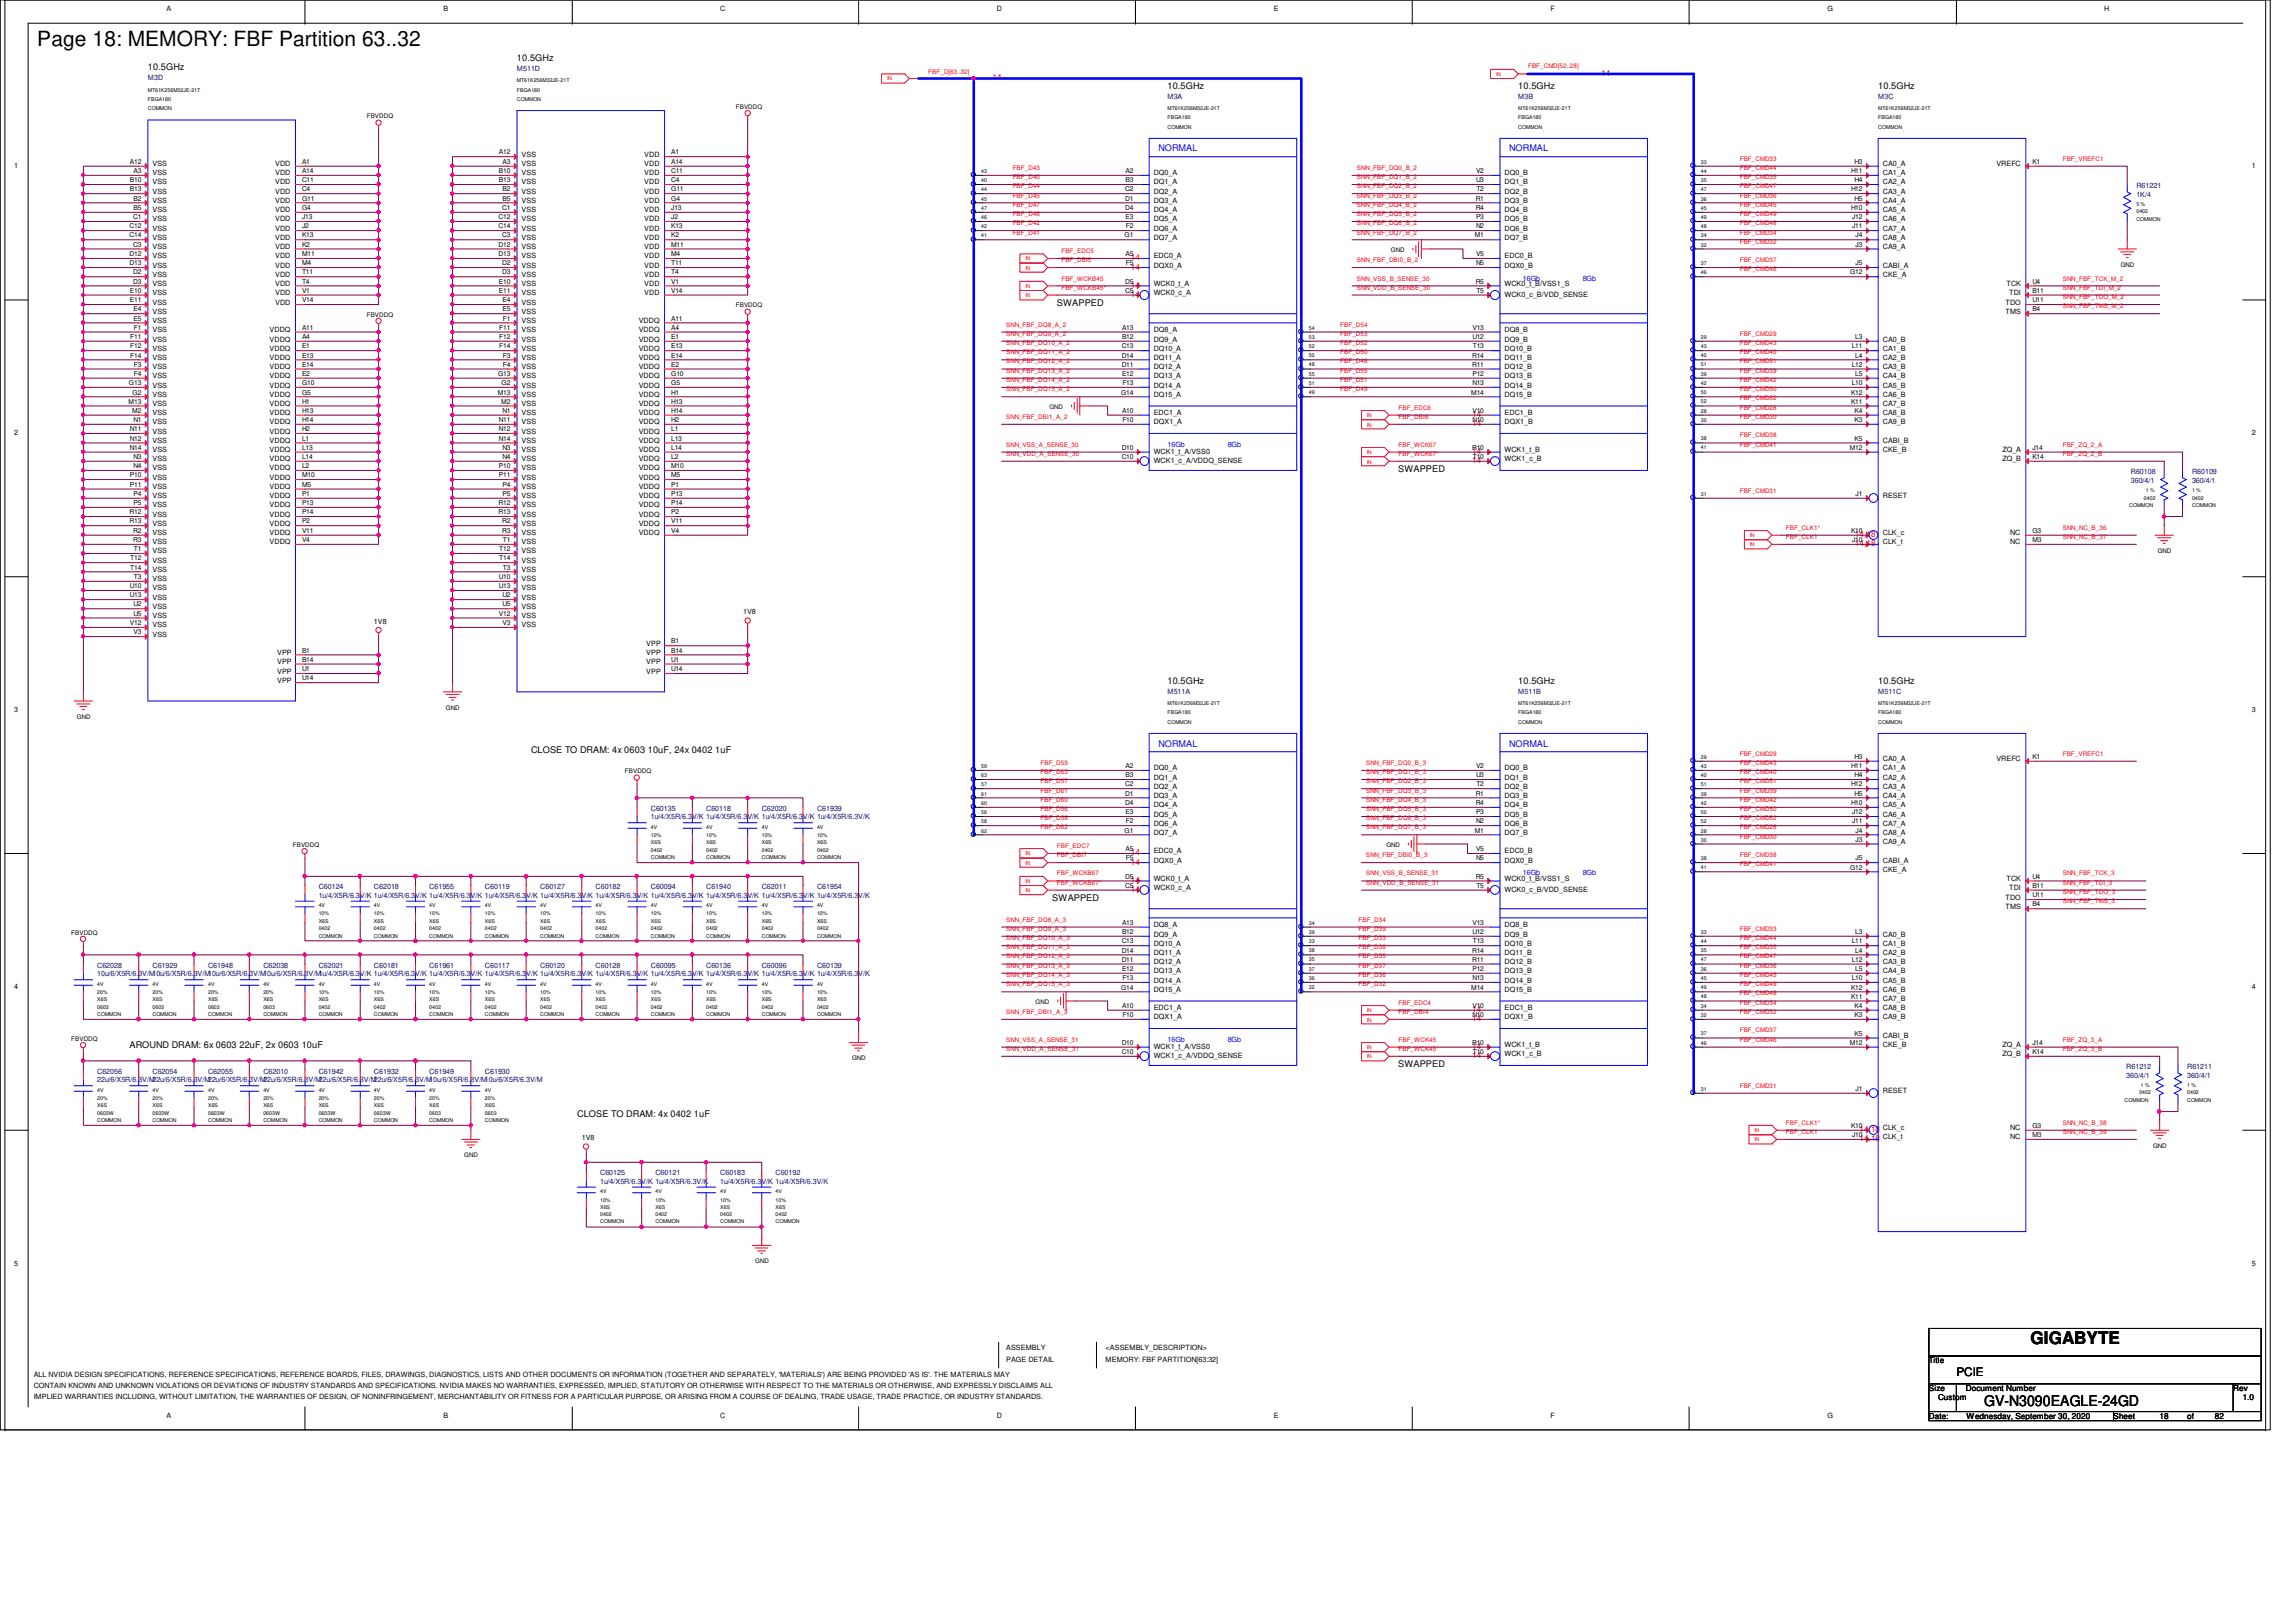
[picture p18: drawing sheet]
<svg xmlns="http://www.w3.org/2000/svg" width="297mm" height="210mm" viewBox="0 0 297 210" stroke-linecap="round" stroke-linejoin="round" font-family="sans-serif">
<defs><g id="words">
<text font-size="2.7" x="4.8" y="5.9">Page 18: MEMORY: FBF Partition 63..32</text>
<text font-size="2.2" x="262.7" y="174">GIGABYTE</text>
<text font-size="1.9" x="256.7" y="181.9">GV-N3090EAGLE-24GD</text>
<text font-size="1.5" x="253.1" y="178.1">PCIE</text>
<g font-size="1.2">
<text x="19.1" y="9.1">10.5GHz</text>
<text x="66.9" y="7.9">10.5GHz</text>
<text x="151" y="11.5">10.5GHz</text>
<text x="196.4" y="11.5">10.5GHz</text>
<text x="243" y="11.5">10.5GHz</text>
<text x="136.7" y="39.5">SWAPPED</text>
<text x="180.9" y="61">SWAPPED</text>
<text x="151" y="88.5">10.5GHz</text>
<text x="196.4" y="88.5">10.5GHz</text>
<text x="243" y="88.5">10.5GHz</text>
<text x="68.7" y="97.5">CLOSE TO DRAM: 4x 0603 10uF, 24x 0402 1uF</text>
<text x="136.1" y="116.5">SWAPPED</text>
<text x="16.8" y="135.6">AROUND DRAM: 6x 0603 22uF, 2x 0603 10uF</text>
<text x="180.9" y="138">SWAPPED</text>
<text x="74.7" y="144.6">CLOSE TO DRAM: 4x 0402 1uF</text>
</g>
<g font-size="1.2" fill="#00f">
<text x="149.9" y="19.6">NORMAL</text>
<text x="195.2" y="19.6">NORMAL</text>
<text x="149.9" y="96.6">NORMAL</text>
<text x="195.2" y="96.6">NORMAL</text>
</g>
<g font-size="1.1" fill="#f00">
<text x="128.4" y="10.4">14</text>
<text x="207.2" y="9.8">14</text>
<text x="146.3" y="34.9">14</text>
<text x="146.3" y="33.7">14</text>
<text x="146.3" y="38.4">14</text>
<text x="146.3" y="37.3">14</text>
<text x="190.5" y="54">14</text>
<text x="190.5" y="59.9">14</text>
<text x="190.5" y="58.8">14</text>
<text x="190.5" y="55.2">14</text>
<text x="240" y="70.7">14,18</text>
<text x="240" y="69.5">14,18</text>
<text x="146.3" y="111.9">14</text>
<text x="146.3" y="110.7">14</text>
<text x="146.3" y="115.4">14</text>
<text x="146.3" y="114.3">14</text>
<text x="190.5" y="131">14</text>
<text x="190.5" y="136.9">14</text>
<text x="190.5" y="135.8">14</text>
<text x="190.5" y="132.2">14</text>
<text x="240.6" y="147.7">14,18</text>
<text x="240.6" y="146.5">14,18</text>
</g>
<g font-size="1.1">
<text x="249.6" y="176.4">Title</text>
<text x="249.6" y="180">Size</text>
<text x="249.6" y="183.6">Date:</text>
<text x="250.7" y="181.2">Custom</text>
<text x="254.3" y="180">Document Number</text>
<text x="254.4" y="183.6">Wednesday, September 30, 2020</text>
<text x="273.4" y="183.6">Sheet</text>
<text x="279.4" y="183.6">18</text>
<text x="283" y="183.6">of</text>
<text x="286.6" y="183.6">82</text>
<text x="288.9" y="180">Rev</text>
<text x="290.1" y="181.2">1.0</text>
</g>
<g font-size=".9">
<text x="21.5" y="1.4">A</text>
<text x="57.4" y="1.4">B</text>
<text x="93.2" y="1.4">C</text>
<text x="129" y="1.4">D</text>
<text x="164.8" y="1.4">E</text>
<text x="200.6" y="1.4">F</text>
<text x="236.4" y="1.4">G</text>
<text x="272.2" y="1.4">H</text>
<text x="1.8" y="21.8">1</text>
<text x="16.8" y="23.6">B10</text>
<text x="16.8" y="21.2">A12</text>
<text x="17.3" y="22.4">A3</text>
<text x="19.7" y="23.9">VSS</text>
<text x="19.7" y="22.7">VSS</text>
<text x="19.7" y="21.5">VSS</text>
<text x="35.6" y="23.9">VDD</text>
<text x="35.6" y="22.7">VDD</text>
<text x="35.6" y="21.5">VDD</text>
<text x="39.1" y="23.6">C11</text>
<text x="39.1" y="22.4">A14</text>
<text x="39.1" y="21.2">A1</text>
<text x="64.6" y="23.6">B13</text>
<text x="64.6" y="22.4">B10</text>
<text x="64.6" y="20">A12</text>
<text x="65" y="21.2">A3</text>
<text x="67.5" y="23.9">VSS</text>
<text x="67.5" y="22.7">VSS</text>
<text x="67.5" y="21.5">VSS</text>
<text x="67.5" y="20.3">VSS</text>
<text x="83.4" y="23.9">VDD</text>
<text x="83.4" y="22.7">VDD</text>
<text x="83.4" y="21.5">VDD</text>
<text x="83.4" y="20.3">VDD</text>
<text x="86.8" y="23.6">C4</text>
<text x="86.8" y="22.4">C11</text>
<text x="86.8" y="21.2">A14</text>
<text x="86.8" y="20">A1</text>
<text x="145.6" y="23.6">B3</text>
<text x="145.6" y="22.4">A2</text>
<text x="149.3" y="23.9">DQ1_A</text>
<text x="149.3" y="22.7">DQ0_A</text>
<text x="191" y="23.6">U3</text>
<text x="191" y="22.4">V2</text>
<text x="194.6" y="23.9">DQ1_B</text>
<text x="194.6" y="22.7">DQ0_B</text>
<text x="239.5" y="22.4">H11</text>
<text x="239.9" y="23.6">H4</text>
<text x="239.9" y="21.2">H3</text>
<text x="243.6" y="23.9">CA2_A</text>
<text x="243.6" y="22.7">CA1_A</text>
<text x="243.6" y="21.5">CA0_A</text>
<text x="258.3" y="21.5">VREFC</text>
<text x="262.9" y="21.2">K1</text>
<text x="291.3" y="21.8">1</text>
<text x="16.8" y="29.5">C12</text>
<text x="16.8" y="24.8">B13</text>
<text x="17.2" y="28.4">C1</text>
<text x="17.3" y="27.2">B5</text>
<text x="17.3" y="26">B2</text>
<text x="19.7" y="29.8">VSS</text>
<text x="19.7" y="28.7">VSS</text>
<text x="19.7" y="27.5">VSS</text>
<text x="19.7" y="26.3">VSS</text>
<text x="19.7" y="25.1">VSS</text>
<text x="35.6" y="29.8">VDD</text>
<text x="35.6" y="28.7">VDD</text>
<text x="35.6" y="27.5">VDD</text>
<text x="35.6" y="26.3">VDD</text>
<text x="35.6" y="25.1">VDD</text>
<text x="39.1" y="29.5">J2</text>
<text x="39.1" y="28.4">J13</text>
<text x="39.1" y="27.2">G4</text>
<text x="39.1" y="26">G11</text>
<text x="39.1" y="24.8">C4</text>
<text x="64.5" y="29.5">C14</text>
<text x="64.5" y="28.4">C12</text>
<text x="65" y="27.2">C1</text>
<text x="65" y="26">B5</text>
<text x="65" y="24.8">B2</text>
<text x="67.5" y="29.8">VSS</text>
<text x="67.5" y="28.7">VSS</text>
<text x="67.5" y="27.5">VSS</text>
<text x="67.5" y="26.3">VSS</text>
<text x="67.5" y="25.1">VSS</text>
<text x="83.4" y="29.8">VDD</text>
<text x="83.4" y="28.7">VDD</text>
<text x="83.4" y="27.5">VDD</text>
<text x="83.4" y="26.3">VDD</text>
<text x="83.4" y="25.1">VDD</text>
<text x="86.8" y="29.5">K13</text>
<text x="86.8" y="28.4">J2</text>
<text x="86.8" y="27.2">J13</text>
<text x="86.8" y="26">G4</text>
<text x="86.8" y="24.8">G11</text>
<text x="145.6" y="27.2">D4</text>
<text x="145.6" y="26">D1</text>
<text x="145.6" y="24.8">C2</text>
<text x="145.6" y="28.4">E3</text>
<text x="145.7" y="29.5">F2</text>
<text x="149.3" y="29.8">DQ6_A</text>
<text x="149.3" y="28.7">DQ5_A</text>
<text x="149.3" y="27.5">DQ4_A</text>
<text x="149.3" y="26.3">DQ3_A</text>
<text x="149.3" y="25.1">DQ2_A</text>
<text x="190.9" y="27.2">R4</text>
<text x="190.9" y="26">R1</text>
<text x="191" y="29.5">N2</text>
<text x="191" y="28.4">P3</text>
<text x="191" y="24.8">T2</text>
<text x="194.6" y="29.8">DQ6_B</text>
<text x="194.6" y="28.7">DQ5_B</text>
<text x="194.6" y="27.5">DQ4_B</text>
<text x="194.6" y="26.3">DQ3_B</text>
<text x="194.6" y="25.1">DQ2_B</text>
<text x="239.5" y="27.2">H10</text>
<text x="239.5" y="24.8">H12</text>
<text x="239.6" y="29.5">J11</text>
<text x="239.6" y="28.4">J12</text>
<text x="239.9" y="26">H5</text>
<text x="243.6" y="29.8">CA7_A</text>
<text x="243.6" y="28.7">CA6_A</text>
<text x="243.6" y="27.5">CA5_A</text>
<text x="243.6" y="26.3">CA4_A</text>
<text x="243.6" y="25.1">CA3_A</text>
<text x="16.8" y="34.3">D13</text>
<text x="16.8" y="33.1">D12</text>
<text x="16.8" y="30.7">C14</text>
<text x="17.2" y="35.5">D2</text>
<text x="17.2" y="31.9">C3</text>
<text x="19.7" y="35.8">VSS</text>
<text x="19.7" y="34.6">VSS</text>
<text x="19.7" y="33.4">VSS</text>
<text x="19.7" y="32.3">VSS</text>
<text x="19.7" y="31">VSS</text>
<text x="35.6" y="35.8">VDD</text>
<text x="35.6" y="34.6">VDD</text>
<text x="35.6" y="33.4">VDD</text>
<text x="35.6" y="32.3">VDD</text>
<text x="35.6" y="31">VDD</text>
<text x="39.1" y="35.5">T11</text>
<text x="39.1" y="34.3">M4</text>
<text x="39.1" y="33.1">M11</text>
<text x="39.1" y="31.9">K2</text>
<text x="39.1" y="30.7">K13</text>
<text x="64.5" y="33.1">D13</text>
<text x="64.5" y="31.9">D12</text>
<text x="65" y="35.5">D3</text>
<text x="65" y="34.3">D2</text>
<text x="65" y="30.7">C3</text>
<text x="67.5" y="35.8">VSS</text>
<text x="67.5" y="34.6">VSS</text>
<text x="67.5" y="33.4">VSS</text>
<text x="67.5" y="32.3">VSS</text>
<text x="67.5" y="31">VSS</text>
<text x="83.4" y="35.8">VDD</text>
<text x="83.4" y="34.6">VDD</text>
<text x="83.4" y="33.4">VDD</text>
<text x="83.4" y="32.3">VDD</text>
<text x="83.4" y="31">VDD</text>
<text x="86.8" y="35.5">T4</text>
<text x="86.8" y="34.3">T11</text>
<text x="86.8" y="33.1">M4</text>
<text x="86.8" y="31.9">M11</text>
<text x="86.8" y="30.7">K2</text>
<text x="145.5" y="30.7">G1</text>
<text x="145.6" y="33.1">A5</text>
<text x="145.7" y="34.3">F5</text>
<text x="149.3" y="34.6">DQX0_A</text>
<text x="149.3" y="33.4">EDC0_A</text>
<text x="149.3" y="31">DQ7_A</text>
<text x="190.8" y="30.7">M1</text>
<text x="191" y="34.3">N5</text>
<text x="191" y="33.1">V5</text>
<text x="194.6" y="34.6">DQX0_B</text>
<text x="194.6" y="33.4">EDC0_B</text>
<text x="194.6" y="31">DQ7_B</text>
<text x="239.3" y="35.5">G12</text>
<text x="240.1" y="34.3">J5</text>
<text x="240.1" y="31.9">J3</text>
<text x="240.1" y="30.7">J4</text>
<text x="243.6" y="35.8">CKE_A</text>
<text x="243.6" y="34.6">CABI_A</text>
<text x="243.6" y="32.3">CA9_A</text>
<text x="243.6" y="31">CA8_A</text>
<text x="16.8" y="39.1">E11</text>
<text x="16.8" y="37.9">E10</text>
<text x="17.2" y="36.7">D3</text>
<text x="17.3" y="41.5">E5</text>
<text x="17.3" y="40.3">E4</text>
<text x="19.7" y="41.8">VSS</text>
<text x="19.7" y="40.6">VSS</text>
<text x="19.7" y="39.4">VSS</text>
<text x="19.7" y="38.2">VSS</text>
<text x="19.7" y="37">VSS</text>
<text x="35.6" y="39.4">VDD</text>
<text x="35.6" y="38.2">VDD</text>
<text x="35.6" y="37">VDD</text>
<text x="39.1" y="39.1">V14</text>
<text x="39.1" y="37.9">V1</text>
<text x="39.1" y="36.7">T4</text>
<text x="64.6" y="37.9">E11</text>
<text x="64.6" y="36.7">E10</text>
<text x="65" y="40.3">E5</text>
<text x="65" y="39.1">E4</text>
<text x="65.1" y="41.5">F1</text>
<text x="67.5" y="41.8">VSS</text>
<text x="67.5" y="40.6">VSS</text>
<text x="67.5" y="39.4">VSS</text>
<text x="67.5" y="38.2">VSS</text>
<text x="67.5" y="37">VSS</text>
<text x="82.6" y="41.8">VDDQ</text>
<text x="83.4" y="38.2">VDD</text>
<text x="83.4" y="37">VDD</text>
<text x="86.8" y="41.5">A11</text>
<text x="86.8" y="37.9">V14</text>
<text x="86.8" y="36.7">V1</text>
<text x="145.6" y="37.9">C5</text>
<text x="145.6" y="36.7">D5</text>
<text x="149.3" y="38.2">WCK0_c_A</text>
<text x="149.3" y="37">WCK0_t_A</text>
<text x="190.9" y="36.7">R5</text>
<text x="191" y="37.9">T5</text>
<text x="194.6" y="38.4">WCK0_c_B/VDD_SENSE</text>
<text x="194.6" y="37">WCK0_t_B/VSS1_S</text>
<text x="259.5" y="40.6">TMS</text>
<text x="259.5" y="39.4">TDO</text>
<text x="259.6" y="37">TCK</text>
<text x="259.9" y="38.2">TDI</text>
<text x="262.9" y="40.3">B4</text>
<text x="262.9" y="39.1">U11</text>
<text x="262.9" y="37.9">B11</text>
<text x="262.9" y="36.7">U4</text>
<text x="16.8" y="46.3">F14</text>
<text x="16.8" y="45.1">F12</text>
<text x="16.8" y="43.9">F11</text>
<text x="17.3" y="47.5">F3</text>
<text x="17.3" y="42.7">F1</text>
<text x="19.7" y="47.8">VSS</text>
<text x="19.7" y="46.6">VSS</text>
<text x="19.7" y="45.4">VSS</text>
<text x="19.7" y="44.2">VSS</text>
<text x="19.7" y="43">VSS</text>
<text x="34.9" y="47.8">VDDQ</text>
<text x="34.9" y="46.6">VDDQ</text>
<text x="34.9" y="45.4">VDDQ</text>
<text x="34.9" y="44.2">VDDQ</text>
<text x="34.9" y="43">VDDQ</text>
<text x="39.1" y="47.5">E14</text>
<text x="39.1" y="46.3">E13</text>
<text x="39.1" y="45.1">E1</text>
<text x="39.1" y="43.9">A4</text>
<text x="39.1" y="42.7">A11</text>
<text x="64.6" y="45.1">F14</text>
<text x="64.6" y="43.9">F12</text>
<text x="64.6" y="42.7">F11</text>
<text x="65.1" y="47.5">F4</text>
<text x="65.1" y="46.3">F3</text>
<text x="67.5" y="47.8">VSS</text>
<text x="67.5" y="46.6">VSS</text>
<text x="67.5" y="45.4">VSS</text>
<text x="67.5" y="44.2">VSS</text>
<text x="67.5" y="43">VSS</text>
<text x="82.6" y="47.8">VDDQ</text>
<text x="82.6" y="46.6">VDDQ</text>
<text x="82.6" y="45.4">VDDQ</text>
<text x="82.6" y="44.2">VDDQ</text>
<text x="82.6" y="43">VDDQ</text>
<text x="86.8" y="47.5">E2</text>
<text x="86.8" y="46.3">E14</text>
<text x="86.8" y="45.1">E13</text>
<text x="86.8" y="43.9">E1</text>
<text x="86.8" y="42.7">A4</text>
<text x="145.1" y="47.5">D11</text>
<text x="145.1" y="46.3">D14</text>
<text x="145.1" y="45.1">C13</text>
<text x="145.2" y="43.9">B12</text>
<text x="145.2" y="42.7">A13</text>
<text x="149.3" y="47.8">DQ12_A</text>
<text x="149.3" y="46.6">DQ11_A</text>
<text x="149.3" y="45.4">DQ10_A</text>
<text x="149.3" y="44.2">DQ9_A</text>
<text x="149.3" y="43">DQ8_A</text>
<text x="190.5" y="47.5">R11</text>
<text x="190.5" y="46.3">R14</text>
<text x="190.5" y="43.9">U12</text>
<text x="190.5" y="42.7">V13</text>
<text x="190.5" y="45.1">T13</text>
<text x="194.6" y="47.8">DQ12_B</text>
<text x="194.6" y="46.6">DQ11_B</text>
<text x="194.6" y="45.4">DQ10_B</text>
<text x="194.6" y="44.2">DQ9_B</text>
<text x="194.6" y="43">DQ8_B</text>
<text x="239.6" y="47.5">L12</text>
<text x="239.6" y="45.1">L11</text>
<text x="240" y="46.3">L4</text>
<text x="240" y="43.9">L3</text>
<text x="243.6" y="47.8">CA3_B</text>
<text x="243.6" y="46.6">CA2_B</text>
<text x="243.6" y="45.4">CA1_B</text>
<text x="243.6" y="44.2">CA0_B</text>
<text x="16.6" y="52.2">M13</text>
<text x="16.7" y="49.8">G13</text>
<text x="17.1" y="53.4">M2</text>
<text x="17.1" y="51.1">G2</text>
<text x="17.3" y="48.6">F4</text>
<text x="19.7" y="53.7">VSS</text>
<text x="19.7" y="52.5">VSS</text>
<text x="19.7" y="51.4">VSS</text>
<text x="19.7" y="50.2">VSS</text>
<text x="19.7" y="48.9">VSS</text>
<text x="34.9" y="53.7">VDDQ</text>
<text x="34.9" y="52.5">VDDQ</text>
<text x="34.9" y="51.4">VDDQ</text>
<text x="34.9" y="50.2">VDDQ</text>
<text x="34.9" y="48.9">VDDQ</text>
<text x="39.1" y="53.4">H13</text>
<text x="39.1" y="52.2">H1</text>
<text x="39.1" y="51.1">G5</text>
<text x="39.1" y="49.8">G10</text>
<text x="39.1" y="48.6">E2</text>
<text x="64.4" y="51.1">M13</text>
<text x="64.4" y="48.6">G13</text>
<text x="64.9" y="52.2">M2</text>
<text x="64.9" y="49.8">G2</text>
<text x="65" y="53.4">N1</text>
<text x="67.5" y="53.7">VSS</text>
<text x="67.5" y="52.5">VSS</text>
<text x="67.5" y="51.4">VSS</text>
<text x="67.5" y="50.2">VSS</text>
<text x="67.5" y="48.9">VSS</text>
<text x="82.6" y="53.7">VDDQ</text>
<text x="82.6" y="52.5">VDDQ</text>
<text x="82.6" y="51.4">VDDQ</text>
<text x="82.6" y="50.2">VDDQ</text>
<text x="82.6" y="48.9">VDDQ</text>
<text x="86.8" y="53.4">H14</text>
<text x="86.8" y="52.2">H13</text>
<text x="86.8" y="51.1">H1</text>
<text x="86.8" y="49.8">G5</text>
<text x="86.8" y="48.6">G10</text>
<text x="145" y="51.1">G14</text>
<text x="145.2" y="53.4">A10</text>
<text x="145.2" y="48.6">E12</text>
<text x="145.2" y="49.8">F13</text>
<text x="149.3" y="53.7">EDC1_A</text>
<text x="149.3" y="51.4">DQ15_A</text>
<text x="149.3" y="50.2">DQ14_A</text>
<text x="149.3" y="48.9">DQ13_A</text>
<text x="190.3" y="51.1">M14</text>
<text x="190.5" y="53.4">V10</text>
<text x="190.5" y="49.8">N13</text>
<text x="190.5" y="48.6">P12</text>
<text x="194.6" y="53.7">EDC1_B</text>
<text x="194.6" y="51.4">DQ15_B</text>
<text x="194.6" y="50.2">DQ14_B</text>
<text x="194.6" y="48.9">DQ13_B</text>
<text x="239.5" y="52.2">K11</text>
<text x="239.5" y="51.1">K12</text>
<text x="239.6" y="49.8">L10</text>
<text x="239.9" y="53.4">K4</text>
<text x="240" y="48.6">L5</text>
<text x="243.6" y="53.7">CA8_B</text>
<text x="243.6" y="52.5">CA7_B</text>
<text x="243.6" y="51.4">CA6_B</text>
<text x="243.6" y="50.2">CA5_B</text>
<text x="243.6" y="48.9">CA4_B</text>
<text x="1.8" y="56.3">2</text>
<text x="16.8" y="58.2">N14</text>
<text x="16.8" y="57">N12</text>
<text x="16.8" y="55.8">N11</text>
<text x="17.3" y="59.4">N3</text>
<text x="17.3" y="54.6">N1</text>
<text x="19.7" y="59.7">VSS</text>
<text x="19.7" y="58.5">VSS</text>
<text x="19.7" y="57.3">VSS</text>
<text x="19.7" y="56.1">VSS</text>
<text x="19.7" y="54.9">VSS</text>
<text x="34.9" y="59.7">VDDQ</text>
<text x="34.9" y="58.5">VDDQ</text>
<text x="34.9" y="57.3">VDDQ</text>
<text x="34.9" y="56.1">VDDQ</text>
<text x="34.9" y="54.9">VDDQ</text>
<text x="39.1" y="59.4">L14</text>
<text x="39.1" y="58.2">L13</text>
<text x="39.1" y="57">L1</text>
<text x="39.1" y="55.8">H2</text>
<text x="39.1" y="54.6">H14</text>
<text x="64.6" y="57">N14</text>
<text x="64.6" y="55.8">N12</text>
<text x="64.6" y="54.6">N11</text>
<text x="65" y="59.4">N4</text>
<text x="65" y="58.2">N3</text>
<text x="67.5" y="59.7">VSS</text>
<text x="67.5" y="58.5">VSS</text>
<text x="67.5" y="57.3">VSS</text>
<text x="67.5" y="56.1">VSS</text>
<text x="67.5" y="54.9">VSS</text>
<text x="82.6" y="59.7">VDDQ</text>
<text x="82.6" y="58.5">VDDQ</text>
<text x="82.6" y="57.3">VDDQ</text>
<text x="82.6" y="56.1">VDDQ</text>
<text x="82.6" y="54.9">VDDQ</text>
<text x="86.8" y="59.4">L2</text>
<text x="86.8" y="58.2">L14</text>
<text x="86.8" y="57">L13</text>
<text x="86.8" y="55.8">L1</text>
<text x="86.8" y="54.6">H2</text>
<text x="145.1" y="59.4">C10</text>
<text x="145.1" y="58.2">D10</text>
<text x="145.2" y="54.6">F10</text>
<text x="149.3" y="59.9">WCK1_c_A/VDDQ_SENSE</text>
<text x="149.3" y="58.8">WCK1_t_A/VSS0</text>
<text x="149.3" y="54.9">DQX1_A</text>
<text x="190.5" y="58.2">R10</text>
<text x="190.5" y="54.6">N10</text>
<text x="190.5" y="59.4">T10</text>
<text x="194.6" y="59.7">WCK1_c_B</text>
<text x="194.6" y="58.5">WCK1_t_B</text>
<text x="194.6" y="54.9">DQX1_B</text>
<text x="239.3" y="58.2">M12</text>
<text x="239.9" y="57">K5</text>
<text x="239.9" y="54.6">K3</text>
<text x="243.6" y="58.5">CKE_B</text>
<text x="243.6" y="57.3">CABI_B</text>
<text x="243.6" y="54.9">CA9_B</text>
<text x="259.1" y="59.7">ZQ_B</text>
<text x="259.1" y="58.5">ZQ_A</text>
<text x="262.9" y="59.4">K14</text>
<text x="262.9" y="58.2">J14</text>
<text x="291.3" y="56.3">2</text>
<text x="16.8" y="63">P11</text>
<text x="16.8" y="61.8">P10</text>
<text x="17.3" y="65.4">P5</text>
<text x="17.3" y="64.2">P4</text>
<text x="17.3" y="60.6">N4</text>
<text x="19.7" y="65.7">VSS</text>
<text x="19.7" y="64.5">VSS</text>
<text x="19.7" y="63.3">VSS</text>
<text x="19.7" y="62.1">VSS</text>
<text x="19.7" y="60.9">VSS</text>
<text x="34.9" y="65.7">VDDQ</text>
<text x="34.9" y="64.5">VDDQ</text>
<text x="34.9" y="63.3">VDDQ</text>
<text x="34.9" y="62.1">VDDQ</text>
<text x="34.9" y="60.9">VDDQ</text>
<text x="39.1" y="65.4">P13</text>
<text x="39.1" y="64.2">P1</text>
<text x="39.1" y="63">M5</text>
<text x="39.1" y="61.8">M10</text>
<text x="39.1" y="60.6">L2</text>
<text x="64.5" y="65.4">R12</text>
<text x="64.6" y="61.8">P11</text>
<text x="64.6" y="60.6">P10</text>
<text x="65" y="64.2">P5</text>
<text x="65" y="63">P4</text>
<text x="67.5" y="65.7">VSS</text>
<text x="67.5" y="64.5">VSS</text>
<text x="67.5" y="63.3">VSS</text>
<text x="67.5" y="62.1">VSS</text>
<text x="67.5" y="60.9">VSS</text>
<text x="82.6" y="65.7">VDDQ</text>
<text x="82.6" y="64.5">VDDQ</text>
<text x="82.6" y="63.3">VDDQ</text>
<text x="82.6" y="62.1">VDDQ</text>
<text x="82.6" y="60.9">VDDQ</text>
<text x="86.8" y="65.4">P14</text>
<text x="86.8" y="64.2">P13</text>
<text x="86.8" y="63">P1</text>
<text x="86.8" y="61.8">M5</text>
<text x="86.8" y="60.6">M10</text>
<text x="240.1" y="64.2">J1</text>
<text x="243.6" y="64.5">RESET</text>
<text x="16.8" y="67.7">R13</text>
<text x="16.8" y="66.5">R12</text>
<text x="17.2" y="70.1">R3</text>
<text x="17.2" y="69">R2</text>
<text x="17.3" y="71.3">T1</text>
<text x="19.7" y="71.6">VSS</text>
<text x="19.7" y="70.4">VSS</text>
<text x="19.7" y="69.3">VSS</text>
<text x="19.7" y="68.1">VSS</text>
<text x="19.7" y="66.8">VSS</text>
<text x="34.9" y="70.4">VDDQ</text>
<text x="34.9" y="69.3">VDDQ</text>
<text x="34.9" y="68.1">VDDQ</text>
<text x="34.9" y="66.8">VDDQ</text>
<text x="39.1" y="70.1">V4</text>
<text x="39.1" y="69">V11</text>
<text x="39.1" y="67.7">P2</text>
<text x="39.1" y="66.5">P14</text>
<text x="64.5" y="66.5">R13</text>
<text x="64.6" y="71.3">T12</text>
<text x="65" y="69">R3</text>
<text x="65" y="67.7">R2</text>
<text x="65.1" y="70.1">T1</text>
<text x="67.5" y="71.6">VSS</text>
<text x="67.5" y="70.4">VSS</text>
<text x="67.5" y="69.3">VSS</text>
<text x="67.5" y="68.1">VSS</text>
<text x="67.5" y="66.8">VSS</text>
<text x="82.6" y="69.3">VDDQ</text>
<text x="82.6" y="68.1">VDDQ</text>
<text x="82.6" y="66.8">VDDQ</text>
<text x="86.8" y="69">V4</text>
<text x="86.8" y="67.7">V11</text>
<text x="86.8" y="66.5">P2</text>
<text x="239.5" y="69">K10</text>
<text x="239.6" y="70.1">J10</text>
<text x="243.6" y="70.4">CLK_t</text>
<text x="243.6" y="69.3">CLK_c</text>
<text x="260.1" y="70.4">NC</text>
<text x="260.1" y="69.3">NC</text>
<text x="262.9" y="70.1">M3</text>
<text x="262.9" y="69">G3</text>
<text x="16.8" y="77.3">U13</text>
<text x="16.8" y="76.1">U10</text>
<text x="16.8" y="73.7">T14</text>
<text x="16.8" y="72.5">T12</text>
<text x="17.3" y="74.9">T3</text>
<text x="19.7" y="77.6">VSS</text>
<text x="19.7" y="76.4">VSS</text>
<text x="19.7" y="75.2">VSS</text>
<text x="19.7" y="74">VSS</text>
<text x="19.7" y="72.8">VSS</text>
<text x="64.6" y="76.1">U13</text>
<text x="64.6" y="74.9">U10</text>
<text x="64.6" y="72.5">T14</text>
<text x="65" y="77.3">U2</text>
<text x="65.1" y="73.7">T3</text>
<text x="67.5" y="77.6">VSS</text>
<text x="67.5" y="76.4">VSS</text>
<text x="67.5" y="75.2">VSS</text>
<text x="67.5" y="74">VSS</text>
<text x="67.5" y="72.8">VSS</text>
<text x="16.8" y="80.9">V12</text>
<text x="17.3" y="82.1">V3</text>
<text x="17.3" y="79.7">U5</text>
<text x="17.3" y="78.5">U2</text>
<text x="19.7" y="82.4">VSS</text>
<text x="19.7" y="81.2">VSS</text>
<text x="19.7" y="80">VSS</text>
<text x="19.7" y="78.8">VSS</text>
<text x="48.4" y="80.7">1V8</text>
<text x="64.6" y="79.7">V12</text>
<text x="65" y="80.9">V3</text>
<text x="65" y="78.5">U5</text>
<text x="67.5" y="81.2">VSS</text>
<text x="67.5" y="80">VSS</text>
<text x="67.5" y="78.8">VSS</text>
<text x="83.6" y="83.6">VPP</text>
<text x="86.8" y="83.3">B1</text>
<text x="96.1" y="79.5">1V8</text>
<text x="35.9" y="88.3">VPP</text>
<text x="35.9" y="87.2">VPP</text>
<text x="35.9" y="86">VPP</text>
<text x="35.9" y="84.8">VPP</text>
<text x="39.1" y="88.1">U14</text>
<text x="39.1" y="86.9">U1</text>
<text x="39.1" y="85.6">B14</text>
<text x="39.1" y="84.5">B1</text>
<text x="83.6" y="87.2">VPP</text>
<text x="83.6" y="86">VPP</text>
<text x="83.6" y="84.8">VPP</text>
<text x="86.8" y="86.9">U14</text>
<text x="86.8" y="85.6">U1</text>
<text x="86.8" y="84.5">B14</text>
<text x="1.8" y="92.2">3</text>
<text x="291.3" y="92.2">3</text>
<text x="145.6" y="101.8">C2</text>
<text x="145.6" y="100.6">B3</text>
<text x="145.6" y="99.4">A2</text>
<text x="149.3" y="100.9">DQ1_A</text>
<text x="149.3" y="99.7">DQ0_A</text>
<text x="191" y="100.6">U3</text>
<text x="191" y="99.4">V2</text>
<text x="191" y="101.8">T2</text>
<text x="194.6" y="100.9">DQ1_B</text>
<text x="194.6" y="99.7">DQ0_B</text>
<text x="239.5" y="101.8">H12</text>
<text x="239.5" y="99.4">H11</text>
<text x="239.9" y="100.6">H4</text>
<text x="239.9" y="98.2">H3</text>
<text x="243.6" y="100.9">CA2_A</text>
<text x="243.6" y="99.7">CA1_A</text>
<text x="243.6" y="98.5">CA0_A</text>
<text x="258.3" y="98.5">VREFC</text>
<text x="262.9" y="98.2">K1</text>
<text x="145.5" y="107.7">G1</text>
<text x="145.6" y="104.2">D4</text>
<text x="145.6" y="103">D1</text>
<text x="145.6" y="105.4">E3</text>
<text x="145.7" y="106.6">F2</text>
<text x="149.3" y="106.8">DQ6_A</text>
<text x="149.3" y="105.7">DQ5_A</text>
<text x="149.3" y="104.5">DQ4_A</text>
<text x="149.3" y="103.3">DQ3_A</text>
<text x="149.3" y="102.1">DQ2_A</text>
<text x="190.8" y="107.7">M1</text>
<text x="190.9" y="104.2">R4</text>
<text x="190.9" y="103">R1</text>
<text x="191" y="106.6">N2</text>
<text x="191" y="105.4">P3</text>
<text x="194.6" y="106.8">DQ6_B</text>
<text x="194.6" y="105.7">DQ5_B</text>
<text x="194.6" y="104.5">DQ4_B</text>
<text x="194.6" y="103.3">DQ3_B</text>
<text x="194.6" y="102.1">DQ2_B</text>
<text x="239.5" y="104.2">H10</text>
<text x="239.6" y="106.6">J11</text>
<text x="239.6" y="105.4">J12</text>
<text x="239.9" y="103">H5</text>
<text x="240.1" y="107.7">J4</text>
<text x="243.6" y="106.8">CA7_A</text>
<text x="243.6" y="105.7">CA6_A</text>
<text x="243.6" y="104.5">CA5_A</text>
<text x="243.6" y="103.3">CA4_A</text>
<text x="243.6" y="102.1">CA3_A</text>
<text x="145.6" y="113.7">D5</text>
<text x="145.6" y="110.2">A5</text>
<text x="145.7" y="111.3">F5</text>
<text x="149.3" y="111.6">DQX0_A</text>
<text x="149.3" y="110.4">EDC0_A</text>
<text x="149.3" y="108">DQ7_A</text>
<text x="190.9" y="113.7">R5</text>
<text x="191" y="111.3">N5</text>
<text x="191" y="110.2">V5</text>
<text x="194.6" y="111.6">DQX0_B</text>
<text x="194.6" y="110.4">EDC0_B</text>
<text x="194.6" y="108">DQ7_B</text>
<text x="239.3" y="112.5">G12</text>
<text x="240.1" y="111.3">J5</text>
<text x="240.1" y="108.9">J3</text>
<text x="243.6" y="112.8">CKE_A</text>
<text x="243.6" y="111.6">CABI_A</text>
<text x="243.6" y="109.3">CA9_A</text>
<text x="243.6" y="108">CA8_A</text>
<text x="262.9" y="113.7">U4</text>
<text x="145.2" y="119.7">A13</text>
<text x="145.6" y="114.9">C5</text>
<text x="149.3" y="120">DQ8_A</text>
<text x="149.3" y="115.2">WCK0_c_A</text>
<text x="149.3" y="114">WCK0_t_A</text>
<text x="190.5" y="119.7">V13</text>
<text x="191" y="114.9">T5</text>
<text x="194.6" y="120">DQ8_B</text>
<text x="194.6" y="115.4">WCK0_c_B/VDD_SENSE</text>
<text x="194.6" y="114">WCK0_t_B/VSS1_S</text>
<text x="259.5" y="117.6">TMS</text>
<text x="259.5" y="116.4">TDO</text>
<text x="259.6" y="114">TCK</text>
<text x="259.9" y="115.2">TDI</text>
<text x="262.9" y="117.3">B4</text>
<text x="262.9" y="116.1">U11</text>
<text x="262.9" y="114.9">B11</text>
<text x="145.1" y="124.5">D11</text>
<text x="145.1" y="123.3">D14</text>
<text x="145.1" y="122.1">C13</text>
<text x="145.2" y="125.6">E12</text>
<text x="145.2" y="120.9">B12</text>
<text x="149.3" y="125.9">DQ13_A</text>
<text x="149.3" y="124.8">DQ12_A</text>
<text x="149.3" y="123.6">DQ11_A</text>
<text x="149.3" y="122.4">DQ10_A</text>
<text x="149.3" y="121.2">DQ9_A</text>
<text x="190.5" y="124.5">R11</text>
<text x="190.5" y="123.3">R14</text>
<text x="190.5" y="125.6">P12</text>
<text x="190.5" y="120.9">U12</text>
<text x="190.5" y="122.1">T13</text>
<text x="194.6" y="125.9">DQ13_B</text>
<text x="194.6" y="124.8">DQ12_B</text>
<text x="194.6" y="123.6">DQ11_B</text>
<text x="194.6" y="122.4">DQ10_B</text>
<text x="194.6" y="121.2">DQ9_B</text>
<text x="239.6" y="124.5">L12</text>
<text x="239.6" y="122.1">L11</text>
<text x="240" y="125.6">L5</text>
<text x="240" y="123.3">L4</text>
<text x="240" y="120.9">L3</text>
<text x="243.6" y="125.9">CA4_B</text>
<text x="243.6" y="124.8">CA3_B</text>
<text x="243.6" y="123.6">CA2_B</text>
<text x="243.6" y="122.4">CA1_B</text>
<text x="243.6" y="121.2">CA0_B</text>
<text x="1.8" y="128">4</text>
<text x="145" y="128.1">G14</text>
<text x="145.2" y="130.4">A10</text>
<text x="145.2" y="131.6">F10</text>
<text x="145.2" y="126.8">F13</text>
<text x="149.3" y="131.9">DQX1_A</text>
<text x="149.3" y="130.7">EDC1_A</text>
<text x="149.3" y="128.4">DQ15_A</text>
<text x="149.3" y="127.2">DQ14_A</text>
<text x="190.3" y="128.1">M14</text>
<text x="190.5" y="131.6">N10</text>
<text x="190.5" y="130.4">V10</text>
<text x="190.5" y="126.8">N13</text>
<text x="194.6" y="131.9">DQX1_B</text>
<text x="194.6" y="130.7">EDC1_B</text>
<text x="194.6" y="128.4">DQ15_B</text>
<text x="194.6" y="127.2">DQ14_B</text>
<text x="239.5" y="129.2">K11</text>
<text x="239.5" y="128.1">K12</text>
<text x="239.6" y="126.8">L10</text>
<text x="239.9" y="131.6">K3</text>
<text x="239.9" y="130.4">K4</text>
<text x="243.6" y="131.9">CA9_B</text>
<text x="243.6" y="130.7">CA8_B</text>
<text x="243.6" y="129.5">CA7_B</text>
<text x="243.6" y="128.4">CA6_B</text>
<text x="243.6" y="127.2">CA5_B</text>
<text x="291.3" y="128">4</text>
<text x="145.1" y="136.4">C10</text>
<text x="145.1" y="135.2">D10</text>
<text x="149.3" y="136.9">WCK1_c_A/VDDQ_SENSE</text>
<text x="149.3" y="135.8">WCK1_t_A/VSS0</text>
<text x="190.5" y="135.2">R10</text>
<text x="190.5" y="136.4">T10</text>
<text x="194.6" y="136.7">WCK1_c_B</text>
<text x="194.6" y="135.5">WCK1_t_B</text>
<text x="239.3" y="135.2">M12</text>
<text x="239.9" y="134">K5</text>
<text x="243.6" y="135.5">CKE_B</text>
<text x="243.6" y="134.3">CABI_B</text>
<text x="259.1" y="136.7">ZQ_B</text>
<text x="259.1" y="135.5">ZQ_A</text>
<text x="262.9" y="136.4">K14</text>
<text x="262.9" y="135.2">J14</text>
<text x="240.1" y="141.2">J1</text>
<text x="243.6" y="141.5">RESET</text>
<text x="75.3" y="147.6">1V8</text>
<text x="239.5" y="146">K10</text>
<text x="239.6" y="147.2">J10</text>
<text x="243.6" y="147.4">CLK_t</text>
<text x="243.6" y="146.3">CLK_c</text>
<text x="260.1" y="147.4">NC</text>
<text x="260.1" y="146.3">NC</text>
<text x="262.9" y="147.2">M3</text>
<text x="262.9" y="146">G3</text>
<text x="1.8" y="163.8">5</text>
<text x="291.3" y="163.8">5</text>
<text x="4.4" y="179.6">CONTAIN KNOWN AND UNKNOWN VIOLATIONS OR DEVIATIONS OF INDUSTRY STANDARDS AND SPECIFICATIONS. NVIDIA MAKES NO WARRANTIES, EXPRESSED, IMPLIED, STATUTORY OR OTHERWISE WITH RESPECT TO THE MATERIALS OR OTHERWISE, AND EXPRESSLY DISCLAIMS ALL</text>
<text x="4.4" y="178.1">ALL NVIDIA DESIGN SPECIFICATIONS, REFERENCE SPECIFICATIONS, REFERENCE BOARDS, FILES, DRAWINGS, DIAGNOSTICS, LISTS AND OTHER DOCUMENTS OR INFORMATION (TOGETHER AND SEPARATELY, 'MATERIALS') ARE BEING PROVIDED 'AS IS'. THE MATERIALS MAY</text>
<text x="130.2" y="176.3">PAGE DETAIL</text>
<text x="130.2" y="174.7">ASSEMBLY</text>
<text x="143" y="174.7">&lt;ASSEMBLY_DESCRIPTION&gt;</text>
<text x="143" y="176.2">MEMORY: FBF PARTITION[63:32]</text>
<text x="4.4" y="181.1">IMPLIED WARRANTIES INCLUDING, WITHOUT LIMITATION, THE WARRANTIES OF DESIGN, OF NONINFRINGEMENT, MERCHANTABILITY OR FITNESS FOR A PARTICULAR PURPOSE, OR ARISING FROM A COURSE OF DEALING, TRADE USAGE, TRADE PRACTICE, OR INDUSTRY STANDARDS.</text>
<text x="21.5" y="183.5">A</text>
<text x="57.4" y="183.5">B</text>
<text x="93.2" y="183.5">C</text>
<text x="129" y="183.5">D</text>
<text x="164.8" y="183.5">E</text>
<text x="200.6" y="183.5">F</text>
<text x="236.4" y="183.5">G</text>
</g>
<g font-size=".9" fill="#00007f">
<text x="19.1" y="10.4">M3D</text>
<text x="66.9" y="9.2">M511D</text>
<text x="151" y="12.8">M3A</text>
<text x="196.4" y="12.8">M3B</text>
<text x="243" y="12.8">M3C</text>
<text x="276.4" y="24.4">R61221</text>
<text x="276.4" y="25.4">1K/4</text>
<text x="275.7" y="61.4">R60108</text>
<text x="275.7" y="62.4">360/4/1</text>
<text x="283.6" y="61.4">R60109</text>
<text x="283.6" y="62.4">360/4/1</text>
<text x="151" y="89.8">M511A</text>
<text x="196.4" y="89.8">M511B</text>
<text x="243" y="89.8">M511C</text>
<text x="84.2" y="104.9">C60135</text>
<text x="84.2" y="106">1u/4/X5R/6.3V/K 1u/4/X5R/6.3V/K 1u/4/X5R/6.3V/K 1u/4/X5R/6.3V/K</text>
<text x="91.4" y="104.9">C60118</text>
<text x="98.5" y="104.9">C62020</text>
<text x="105.7" y="104.9">C61939</text>
<text x="41.2" y="115.1">C60124</text>
<text x="41.2" y="116.2">1u/4/X5R/6.3V/K 1u/4/X5R/6.3V/K 1u/4/X5R/6.3V/K 1u/4/X5R/6.3V/K 1u/4/X5R/6.3V/K 1u/4/X5R/6.3V/K 1u/4/X5R/6.3V/K 1u/4/X5R/6.3V/K 1u/4/X5R/6.3V/K 1u/4/X5R/6.3V/K</text>
<text x="48.4" y="115.1">C62018</text>
<text x="55.5" y="115.1">C61955</text>
<text x="62.7" y="115.1">C60119</text>
<text x="69.9" y="115.1">C60127</text>
<text x="77" y="115.1">C60182</text>
<text x="84.2" y="115.1">C60094</text>
<text x="91.4" y="115.1">C61940</text>
<text x="98.5" y="115.1">C62011</text>
<text x="105.7" y="115.1">C61954</text>
<text x="12.6" y="125.2">C62028</text>
<text x="19.7" y="125.2">C61929</text>
<text x="26.9" y="125.2">C61948</text>
<text x="34.1" y="125.2">C62038</text>
<text x="41.2" y="125.2">C62021</text>
<text x="48.4" y="125.2">C60181</text>
<text x="55.5" y="125.2">C61961</text>
<text x="62.7" y="125.2">C60117</text>
<text x="69.9" y="125.2">C60120</text>
<text x="77" y="125.2">C60128</text>
<text x="84.2" y="125.2">C60095</text>
<text x="91.4" y="125.2">C60136</text>
<text x="98.5" y="125.2">C60096</text>
<text x="105.7" y="125.2">C60139</text>
<text x="12.6" y="126.3">10u/6/X5R/6.3V/M10u/6/X5R/6.3V/M10u/6/X5R/6.3V/M10u/6/X5R/6.3V/M1u/4/X5R/6.3V/K 1u/4/X5R/6.3V/K 1u/4/X5R/6.3V/K 1u/4/X5R/6.3V/K 1u/4/X5R/6.3V/K 1u/4/X5R/6.3V/K 1u/4/X5R/6.3V/K 1u/4/X5R/6.3V/K 1u/4/X5R/6.3V/K 1u/4/X5R/6.3V/K</text>
<text x="12.6" y="139">C62056</text>
<text x="12.6" y="140">22u/6/X5R/6.3V/M22u/6/X5R/6.3V/M22u/6/X5R/6.3V/M22u/6/X5R/6.3V/M22u/6/X5R/6.3V/M22u/6/X5R/6.3V/M10u/6/X5R/6.3V/M10u/6/X5R/6.3V/M</text>
<text x="19.7" y="139">C62054</text>
<text x="26.9" y="139">C62055</text>
<text x="34.1" y="139">C62010</text>
<text x="41.2" y="139">C61942</text>
<text x="48.4" y="139">C61932</text>
<text x="55.5" y="139">C61949</text>
<text x="62.7" y="139">C61930</text>
<text x="275.1" y="138.4">R61212</text>
<text x="275.1" y="139.4">360/4/1</text>
<text x="283" y="138.4">R61211</text>
<text x="283" y="139.4">360/4/1</text>
<text x="77.6" y="152.1">C60125</text>
<text x="77.6" y="153.2">1u/4/X5R/6.3V/K 1u/4/X5R/6.3V/K</text>
<text x="84.8" y="152.1">C60121</text>
<text x="93.2" y="152.1">C60183</text>
<text x="93.2" y="153.2">1u/4/X5R/6.3V/K 1u/4/X5R/6.3V/K</text>
<text x="100.3" y="152.1">C60192</text>
</g>
<g font-size=".9" fill="#00f">
<text x="197" y="36.3">16Gb</text>
<text x="204.8" y="36.3">8Gb</text>
<text x="151" y="57.8">16Gb</text>
<text x="158.8" y="57.8">8Gb</text>
<text x="197" y="113.3">16Gb</text>
<text x="204.8" y="113.3">8Gb</text>
<text x="151" y="134.8">16Gb</text>
<text x="158.8" y="134.8">8Gb</text>
</g>
<g font-size=".8" fill="#f00">
<text x="120.1" y="9.6">FBF_D[63..32]</text>
<text x="197.7" y="8.8">FBF_CMD[52..28]</text>
<text x="131" y="23.2">FBF_D40</text>
<text x="131" y="22">FBF_D43</text>
<text x="175.6" y="22">SNN_FBF_DQ0_B_2</text>
<text x="175.6" y="23.2">SNN_FBF_DQ1_B_2</text>
<text x="225.1" y="20.8">FBF_CMD33</text>
<text x="225.1" y="23.2">FBF_CMD35</text>
<text x="225.1" y="22">FBF_CMD44</text>
<text x="266.9" y="20.8">FBF_VREFC1</text>
<text x="131" y="29.1">FBF_D42</text>
<text x="131" y="24.4">FBF_D44</text>
<text x="131" y="25.6">FBF_D45</text>
<text x="131" y="27.9">FBF_D46</text>
<text x="131" y="26.8">FBF_D47</text>
<text x="175.6" y="24.4">SNN_FBF_DQ2_B_2</text>
<text x="175.6" y="25.6">SNN_FBF_DQ3_B_2</text>
<text x="175.6" y="26.8">SNN_FBF_DQ4_B_2</text>
<text x="175.6" y="27.9">SNN_FBF_DQ5_B_2</text>
<text x="175.6" y="29.1">SNN_FBF_DQ6_B_2</text>
<text x="225.1" y="25.6">FBF_CMD36</text>
<text x="225.1" y="26.8">FBF_CMD45</text>
<text x="225.1" y="24.4">FBF_CMD47</text>
<text x="225.1" y="29.1">FBF_CMD48</text>
<text x="225.1" y="27.9">FBF_CMD49</text>
<text x="131" y="30.4">FBF_D41</text>
<text x="137.3" y="33.9">FBF_DBI5</text>
<text x="137.3" y="32.7">FBF_EDC5</text>
<text x="175.6" y="33.9">SNN_FBF_DBI0_B_2</text>
<text x="175.6" y="30.4">SNN_FBF_DQ7_B_2</text>
<text x="225.1" y="31.5">FBF_CMD32</text>
<text x="225.1" y="30.4">FBF_CMD34</text>
<text x="225.1" y="33.9">FBF_CMD37</text>
<text x="225.1" y="35.1">FBF_CMD46</text>
<text x="137.3" y="36.3">FBF_WCKB45</text>
<text x="137.3" y="37.5">FBF_WCKB45*</text>
<text x="175.6" y="37.5">SNN_VDD_B_SENSE_30</text>
<text x="175.6" y="36.3">SNN_VSS_B_SENSE_30</text>
<text x="266.9" y="36.3">SNN_FBF_TCK_M_2</text>
<text x="266.9" y="37.5">SNN_FBF_TDI_M_2</text>
<text x="266.9" y="38.7">SNN_FBF_TDO_M_2</text>
<text x="266.9" y="39.9">SNN_FBF_TMS_M_2</text>
<text x="130.2" y="44.7">SNN_FBF_DQ10_A_2</text>
<text x="130.2" y="45.8">SNN_FBF_DQ11_A_2</text>
<text x="130.2" y="47">SNN_FBF_DQ12_A_2</text>
<text x="130.2" y="42.3">SNN_FBF_DQ8_A_2</text>
<text x="130.2" y="43.5">SNN_FBF_DQ9_A_2</text>
<text x="173.4" y="47">FBF_D48</text>
<text x="173.4" y="45.8">FBF_D50</text>
<text x="173.4" y="44.7">FBF_D52</text>
<text x="173.4" y="43.5">FBF_D53</text>
<text x="173.4" y="42.3">FBF_D54</text>
<text x="225.1" y="43.5">FBF_CMD29</text>
<text x="225.1" y="45.8">FBF_CMD40</text>
<text x="225.1" y="44.7">FBF_CMD43</text>
<text x="225.1" y="47">FBF_CMD51</text>
<text x="130.2" y="48.3">SNN_FBF_DQ13_A_2</text>
<text x="130.2" y="49.4">SNN_FBF_DQ14_A_2</text>
<text x="130.2" y="50.6">SNN_FBF_DQ15_A_2</text>
<text x="173.4" y="50.6">FBF_D49</text>
<text x="173.4" y="49.4">FBF_D51</text>
<text x="173.4" y="48.3">FBF_D55</text>
<text x="180.9" y="53">FBF_EDC6</text>
<text x="225.1" y="53">FBF_CMD28</text>
<text x="225.1" y="48.3">FBF_CMD39</text>
<text x="225.1" y="49.4">FBF_CMD42</text>
<text x="225.1" y="50.6">FBF_CMD50</text>
<text x="225.1" y="51.8">FBF_CMD52</text>
<text x="130.2" y="54.2">SNN_FBF_DBI1_A_2</text>
<text x="130.2" y="59">SNN_VDD_A_SENSE_30</text>
<text x="130.2" y="57.8">SNN_VSS_A_SENSE_30</text>
<text x="180.9" y="54.2">FBF_DBI6</text>
<text x="180.9" y="57.8">FBF_WCK67</text>
<text x="180.9" y="59">FBF_WCK67*</text>
<text x="225.1" y="54.2">FBF_CMD30</text>
<text x="225.1" y="56.6">FBF_CMD38</text>
<text x="225.1" y="57.8">FBF_CMD41</text>
<text x="266.9" y="57.8">FBF_ZQ_2_A</text>
<text x="266.9" y="59">FBF_ZQ_2_B</text>
<text x="225.1" y="63.8">FBF_CMD31</text>
<text x="231.1" y="69.7">FBF_CLK1</text>
<text x="231.1" y="68.5">FBF_CLK1*</text>
<text x="266.9" y="68.5">SNN_NC_B_36</text>
<text x="266.9" y="69.7">SNN_NC_B_37</text>
<text x="134.6" y="101.3">FBF_D57</text>
<text x="134.6" y="99">FBF_D59</text>
<text x="134.6" y="100.2">FBF_D63</text>
<text x="176.7" y="99">SNN_FBF_DQ0_B_3</text>
<text x="176.7" y="100.2">SNN_FBF_DQ1_B_3</text>
<text x="176.7" y="101.3">SNN_FBF_DQ2_B_3</text>
<text x="225.1" y="97.8">FBF_CMD29</text>
<text x="225.1" y="100.2">FBF_CMD40</text>
<text x="225.1" y="99">FBF_CMD43</text>
<text x="225.1" y="101.3">FBF_CMD51</text>
<text x="266.9" y="97.8">FBF_VREFC1</text>
<text x="134.6" y="104.9">FBF_D56</text>
<text x="134.6" y="106.1">FBF_D58</text>
<text x="134.6" y="103.8">FBF_D60</text>
<text x="134.6" y="102.6">FBF_D61</text>
<text x="134.6" y="107.3">FBF_D62</text>
<text x="176.7" y="102.6">SNN_FBF_DQ3_B_3</text>
<text x="176.7" y="103.8">SNN_FBF_DQ4_B_3</text>
<text x="176.7" y="104.9">SNN_FBF_DQ5_B_3</text>
<text x="176.7" y="106.1">SNN_FBF_DQ6_B_3</text>
<text x="176.7" y="107.3">SNN_FBF_DQ7_B_3</text>
<text x="225.1" y="107.3">FBF_CMD28</text>
<text x="225.1" y="102.6">FBF_CMD39</text>
<text x="225.1" y="103.8">FBF_CMD42</text>
<text x="225.1" y="104.9">FBF_CMD50</text>
<text x="225.1" y="106.1">FBF_CMD52</text>
<text x="136.7" y="110.9">FBF_DBI7</text>
<text x="136.7" y="109.7">FBF_EDC7</text>
<text x="136.7" y="113.3">FBF_WCKB67</text>
<text x="176.7" y="110.9">SNN_FBF_DBI0_B_3</text>
<text x="176.7" y="113.3">SNN_VSS_B_SENSE_31</text>
<text x="225.1" y="108.5">FBF_CMD30</text>
<text x="225.1" y="110.9">FBF_CMD38</text>
<text x="225.1" y="112.1">FBF_CMD41</text>
<text x="266.9" y="113.3">SNN_FBF_TCK_3</text>
<text x="130.2" y="119.3">SNN_FBF_DQ8_A_3</text>
<text x="136.7" y="114.5">FBF_WCKB67*</text>
<text x="175.8" y="119.3">FBF_D34</text>
<text x="176.7" y="114.5">SNN_VDD_B_SENSE_31</text>
<text x="266.9" y="114.5">SNN_FBF_TDI_3</text>
<text x="266.9" y="115.7">SNN_FBF_TDO_3</text>
<text x="266.9" y="116.9">SNN_FBF_TMS_3</text>
<text x="130.2" y="121.7">SNN_FBF_DQ10_A_3</text>
<text x="130.2" y="122.9">SNN_FBF_DQ11_A_3</text>
<text x="130.2" y="124">SNN_FBF_DQ12_A_3</text>
<text x="130.2" y="125.2">SNN_FBF_DQ13_A_3</text>
<text x="130.2" y="120.5">SNN_FBF_DQ9_A_3</text>
<text x="175.8" y="121.7">FBF_D33</text>
<text x="175.8" y="124">FBF_D35</text>
<text x="175.8" y="125.2">FBF_D37</text>
<text x="175.8" y="122.9">FBF_D38</text>
<text x="175.8" y="120.5">FBF_D39</text>
<text x="225.1" y="120.5">FBF_CMD33</text>
<text x="225.1" y="122.9">FBF_CMD35</text>
<text x="225.1" y="125.2">FBF_CMD36</text>
<text x="225.1" y="121.7">FBF_CMD44</text>
<text x="225.1" y="124">FBF_CMD47</text>
<text x="130.2" y="131.2">SNN_FBF_DBI1_A_3</text>
<text x="130.2" y="126.4">SNN_FBF_DQ14_A_3</text>
<text x="130.2" y="127.6">SNN_FBF_DQ15_A_3</text>
<text x="175.8" y="127.6">FBF_D32</text>
<text x="175.8" y="126.4">FBF_D36</text>
<text x="180.9" y="131.2">FBF_DBI4</text>
<text x="180.9" y="130">FBF_EDC4</text>
<text x="225.1" y="131.2">FBF_CMD32</text>
<text x="225.1" y="130">FBF_CMD34</text>
<text x="225.1" y="126.4">FBF_CMD45</text>
<text x="225.1" y="128.8">FBF_CMD48</text>
<text x="225.1" y="127.6">FBF_CMD49</text>
<text x="130.2" y="136">SNN_VDD_A_SENSE_31</text>
<text x="130.2" y="134.8">SNN_VSS_A_SENSE_31</text>
<text x="180.9" y="134.8">FBF_WCK45</text>
<text x="180.9" y="136">FBF_WCK45*</text>
<text x="225.1" y="133.6">FBF_CMD37</text>
<text x="225.1" y="134.8">FBF_CMD46</text>
<text x="266.9" y="134.8">FBF_ZQ_3_A</text>
<text x="266.9" y="136">FBF_ZQ_3_B</text>
<text x="225.1" y="140.8">FBF_CMD31</text>
<text x="231.1" y="146.7">FBF_CLK1</text>
<text x="231.1" y="145.5">FBF_CLK1*</text>
<text x="266.9" y="145.5">SNN_NC_B_38</text>
<text x="266.9" y="146.7">SNN_NC_B_39</text>
</g>
<g font-size=".8">
<text x="47.5" y="15.3">FBVDDQ</text>
<text x="95.2" y="14.1">FBVDDQ</text>
<text x="180" y="32.6">GND</text>
<text x="274.4" y="34.5">GND</text>
<text x="47.5" y="41">FBVDDQ</text>
<text x="95.2" y="39.8">FBVDDQ</text>
<text x="135.8" y="52.9">GND</text>
<text x="279.1" y="71.5">GND</text>
<text x="9.9" y="93">GND</text>
<text x="57.7" y="91.9">GND</text>
<text x="80.9" y="100.1">FBVDDQ</text>
<text x="37.9" y="109.6">FBVDDQ</text>
<text x="179.4" y="109.6">GND</text>
<text x="9.2" y="121">FBVDDQ</text>
<text x="134" y="129.9">GND</text>
<text x="9.2" y="134.7">FBVDDQ</text>
<text x="110.2" y="137.2">GND</text>
<text x="60.1" y="149.7">GND</text>
<text x="278.6" y="148.5">GND</text>
<text x="97.7" y="163.5">GND</text>
</g>
<g font-size=".7">
<text x="19.1" y="11.9">MT61K256M32JE-21T</text>
<text x="66.9" y="11.9">FBGA180</text>
<text x="66.9" y="10.7">MT61K256M32JE-21T</text>
<text x="19.1" y="13">FBGA180</text>
<text x="19.1" y="14.2">COMMON</text>
<text x="66.9" y="13">COMMON</text>
<text x="151" y="15.5">FBGA180</text>
<text x="151" y="16.6">COMMON</text>
<text x="151" y="14.2">MT61K256M32JE-21T</text>
<text x="196.4" y="16.6">COMMON</text>
<text x="196.4" y="15.5">FBGA180</text>
<text x="196.4" y="14.2">MT61K256M32JE-21T</text>
<text x="243" y="16.6">COMMON</text>
<text x="243" y="15.5">FBGA180</text>
<text x="243" y="14.2">MT61K256M32JE-21T</text>
<text x="127" y="23.5">40</text>
<text x="127" y="22.4">43</text>
<text x="220" y="23.5">35</text>
<text x="220" y="22.4">44</text>
<text x="220" y="21.2">33</text>
<text x="127" y="29.5">42</text>
<text x="127" y="28.3">46</text>
<text x="127" y="27.1">47</text>
<text x="127" y="26">45</text>
<text x="127" y="24.8">44</text>
<text x="220" y="29.5">48</text>
<text x="220" y="28.3">49</text>
<text x="220" y="27.1">45</text>
<text x="220" y="26">36</text>
<text x="220" y="24.8">47</text>
<text x="276.4" y="28.6">COMMON</text>
<text x="276.4" y="27.6">0402</text>
<text x="276.4" y="26.7">5 %</text>
<text x="127" y="30.7">41</text>
<text x="220" y="35.5">46</text>
<text x="220" y="34.3">37</text>
<text x="220" y="31.9">32</text>
<text x="220" y="30.7">34</text>
<text x="169.3" y="47.4">48</text>
<text x="169.3" y="46.2">50</text>
<text x="169.3" y="45">52</text>
<text x="169.3" y="43.9">53</text>
<text x="169.3" y="42.7">54</text>
<text x="220" y="47.4">51</text>
<text x="220" y="46.2">40</text>
<text x="220" y="45">43</text>
<text x="220" y="43.9">29</text>
<text x="169.3" y="51">49</text>
<text x="169.3" y="49.8">51</text>
<text x="169.3" y="48.6">55</text>
<text x="220" y="53.4">28</text>
<text x="220" y="52.2">52</text>
<text x="220" y="51">50</text>
<text x="220" y="49.8">42</text>
<text x="220" y="48.6">39</text>
<text x="220" y="58.2">41</text>
<text x="220" y="57">38</text>
<text x="220" y="54.6">30</text>
<text x="220" y="64.1">31</text>
<text x="275.5" y="65.6">COMMON</text>
<text x="277.4" y="64.6">0402</text>
<text x="277.6" y="63.7">1 %</text>
<text x="283.6" y="63.7">1 %</text>
<text x="283.6" y="64.6">0402</text>
<text x="283.6" y="65.6">COMMON</text>
<text x="151" y="92.5">FBGA180</text>
<text x="151" y="93.6">COMMON</text>
<text x="151" y="91.2">MT61K256M32JE-21T</text>
<text x="196.4" y="91.2">MT61K256M32JE-21T</text>
<text x="196.4" y="92.5">FBGA180</text>
<text x="196.4" y="93.6">COMMON</text>
<text x="243" y="93.6">COMMON</text>
<text x="243" y="92.5">FBGA180</text>
<text x="243" y="91.2">MT61K256M32JE-21T</text>
<text x="127" y="101.8">57</text>
<text x="127" y="100.5">63</text>
<text x="127" y="99.4">59</text>
<text x="220" y="101.8">51</text>
<text x="220" y="100.5">40</text>
<text x="220" y="99.4">43</text>
<text x="220" y="98.2">29</text>
<text x="84.2" y="107.2">4V</text>
<text x="91.4" y="107.2">4V</text>
<text x="98.5" y="107.2">4V</text>
<text x="105.7" y="107.2">4V</text>
<text x="127" y="107.7">62</text>
<text x="127" y="106.5">58</text>
<text x="127" y="105.3">56</text>
<text x="127" y="104.1">60</text>
<text x="127" y="103">61</text>
<text x="220" y="107.7">28</text>
<text x="220" y="106.5">52</text>
<text x="220" y="105.3">50</text>
<text x="220" y="104.1">42</text>
<text x="220" y="103">39</text>
<text x="84.2" y="111.2">COMMON</text>
<text x="84.2" y="109.3">X6S</text>
<text x="84.2" y="108.3">10%</text>
<text x="84.2" y="110.2">0402</text>
<text x="91.4" y="109.3">X6S</text>
<text x="91.4" y="110.2">0402</text>
<text x="91.4" y="108.3">10%</text>
<text x="91.4" y="111.2">COMMON</text>
<text x="98.5" y="110.2">0402</text>
<text x="98.5" y="111.2">COMMON</text>
<text x="98.5" y="108.3">10%</text>
<text x="98.5" y="109.3">X6S</text>
<text x="105.7" y="111.2">COMMON</text>
<text x="105.7" y="109.3">X6S</text>
<text x="105.7" y="110.2">0402</text>
<text x="105.7" y="108.3">10%</text>
<text x="220" y="112.5">41</text>
<text x="220" y="111.3">38</text>
<text x="220" y="108.9">30</text>
<text x="41.2" y="117.4">4V</text>
<text x="41.2" y="119.4">X6S</text>
<text x="41.2" y="118.4">10%</text>
<text x="48.4" y="119.4">X6S</text>
<text x="48.4" y="118.4">10%</text>
<text x="48.4" y="117.4">4V</text>
<text x="55.5" y="119.4">X6S</text>
<text x="55.5" y="118.4">10%</text>
<text x="55.5" y="117.4">4V</text>
<text x="62.7" y="117.4">4V</text>
<text x="62.7" y="119.4">X6S</text>
<text x="62.7" y="118.4">10%</text>
<text x="69.9" y="118.4">10%</text>
<text x="69.9" y="119.4">X6S</text>
<text x="69.9" y="117.4">4V</text>
<text x="77" y="119.4">X6S</text>
<text x="77" y="118.4">10%</text>
<text x="77" y="117.4">4V</text>
<text x="84.2" y="117.4">4V</text>
<text x="84.2" y="118.4">10%</text>
<text x="84.2" y="119.4">X6S</text>
<text x="91.4" y="117.4">4V</text>
<text x="91.4" y="119.4">X6S</text>
<text x="91.4" y="118.4">10%</text>
<text x="98.5" y="119.4">X6S</text>
<text x="98.5" y="118.4">10%</text>
<text x="98.5" y="117.4">4V</text>
<text x="105.7" y="119.4">X6S</text>
<text x="105.7" y="118.4">10%</text>
<text x="105.7" y="117.4">4V</text>
<text x="169.3" y="119.7">34</text>
<text x="41.2" y="121.3">COMMON</text>
<text x="41.2" y="120.4">0402</text>
<text x="48.4" y="120.4">0402</text>
<text x="48.4" y="121.3">COMMON</text>
<text x="55.5" y="120.4">0402</text>
<text x="55.5" y="121.3">COMMON</text>
<text x="62.7" y="121.3">COMMON</text>
<text x="62.7" y="120.4">0402</text>
<text x="69.9" y="120.4">0402</text>
<text x="69.9" y="121.3">COMMON</text>
<text x="77" y="121.3">COMMON</text>
<text x="77" y="120.4">0402</text>
<text x="84.2" y="120.4">0402</text>
<text x="84.2" y="121.3">COMMON</text>
<text x="91.4" y="121.3">COMMON</text>
<text x="91.4" y="120.4">0402</text>
<text x="98.5" y="121.3">COMMON</text>
<text x="98.5" y="120.4">0402</text>
<text x="105.7" y="121.3">COMMON</text>
<text x="105.7" y="120.4">0402</text>
<text x="169.3" y="125.6">37</text>
<text x="169.3" y="124.4">35</text>
<text x="169.3" y="123.2">38</text>
<text x="169.3" y="122">33</text>
<text x="169.3" y="120.9">39</text>
<text x="220" y="125.6">36</text>
<text x="220" y="124.4">47</text>
<text x="220" y="123.2">35</text>
<text x="220" y="122">44</text>
<text x="220" y="120.9">33</text>
<text x="12.6" y="128.6">20%</text>
<text x="12.6" y="127.6">4V</text>
<text x="12.6" y="130.5">0603</text>
<text x="12.6" y="129.6">X6S</text>
<text x="12.6" y="131.5">COMMON</text>
<text x="19.7" y="131.5">COMMON</text>
<text x="19.7" y="130.5">0603</text>
<text x="19.7" y="127.6">4V</text>
<text x="19.7" y="128.6">20%</text>
<text x="19.7" y="129.6">X6S</text>
<text x="26.9" y="131.5">COMMON</text>
<text x="26.9" y="127.6">4V</text>
<text x="26.9" y="128.6">20%</text>
<text x="26.9" y="129.6">X6S</text>
<text x="26.9" y="130.5">0603</text>
<text x="34.1" y="131.5">COMMON</text>
<text x="34.1" y="128.6">20%</text>
<text x="34.1" y="129.6">X6S</text>
<text x="34.1" y="127.6">4V</text>
<text x="34.1" y="130.5">0603</text>
<text x="41.2" y="129.6">X6S</text>
<text x="41.2" y="130.5">0402</text>
<text x="41.2" y="131.5">COMMON</text>
<text x="41.2" y="128.6">10%</text>
<text x="41.2" y="127.6">4V</text>
<text x="48.4" y="127.6">4V</text>
<text x="48.4" y="128.6">10%</text>
<text x="48.4" y="130.5">0402</text>
<text x="48.4" y="129.6">X6S</text>
<text x="48.4" y="131.5">COMMON</text>
<text x="55.5" y="129.6">X6S</text>
<text x="55.5" y="131.5">COMMON</text>
<text x="55.5" y="130.5">0402</text>
<text x="55.5" y="128.6">10%</text>
<text x="55.5" y="127.6">4V</text>
<text x="62.7" y="127.6">4V</text>
<text x="62.7" y="128.6">10%</text>
<text x="62.7" y="130.5">0402</text>
<text x="62.7" y="129.6">X6S</text>
<text x="62.7" y="131.5">COMMON</text>
<text x="69.9" y="130.5">0402</text>
<text x="69.9" y="127.6">4V</text>
<text x="69.9" y="128.6">10%</text>
<text x="69.9" y="129.6">X6S</text>
<text x="69.9" y="131.5">COMMON</text>
<text x="77" y="130.5">0402</text>
<text x="77" y="131.5">COMMON</text>
<text x="77" y="128.6">10%</text>
<text x="77" y="129.6">X6S</text>
<text x="77" y="127.6">4V</text>
<text x="84.2" y="128.6">10%</text>
<text x="84.2" y="127.6">4V</text>
<text x="84.2" y="131.5">COMMON</text>
<text x="84.2" y="129.6">X6S</text>
<text x="84.2" y="130.5">0402</text>
<text x="91.4" y="127.6">4V</text>
<text x="91.4" y="131.5">COMMON</text>
<text x="91.4" y="128.6">10%</text>
<text x="91.4" y="130.5">0402</text>
<text x="91.4" y="129.6">X6S</text>
<text x="98.5" y="127.6">4V</text>
<text x="98.5" y="128.6">10%</text>
<text x="98.5" y="129.6">X6S</text>
<text x="98.5" y="130.5">0402</text>
<text x="98.5" y="131.5">COMMON</text>
<text x="105.7" y="131.5">COMMON</text>
<text x="105.7" y="130.5">0402</text>
<text x="105.7" y="129.6">X6S</text>
<text x="105.7" y="127.6">4V</text>
<text x="105.7" y="128.6">10%</text>
<text x="169.3" y="128">32</text>
<text x="169.3" y="126.8">36</text>
<text x="220" y="131.6">32</text>
<text x="220" y="130.4">34</text>
<text x="220" y="129.2">48</text>
<text x="220" y="128">49</text>
<text x="220" y="126.8">45</text>
<text x="220" y="135.2">46</text>
<text x="220" y="134">37</text>
<text x="12.6" y="141.3">4V</text>
<text x="12.6" y="142.3">20%</text>
<text x="12.6" y="143.3">X6S</text>
<text x="19.7" y="141.3">4V</text>
<text x="19.7" y="142.3">20%</text>
<text x="19.7" y="143.3">X6S</text>
<text x="26.9" y="141.3">4V</text>
<text x="26.9" y="142.3">20%</text>
<text x="26.9" y="143.3">X6S</text>
<text x="34.1" y="141.3">4V</text>
<text x="34.1" y="142.3">20%</text>
<text x="34.1" y="143.3">X6S</text>
<text x="41.2" y="142.3">20%</text>
<text x="41.2" y="141.3">4V</text>
<text x="41.2" y="143.3">X6S</text>
<text x="48.4" y="142.3">20%</text>
<text x="48.4" y="141.3">4V</text>
<text x="48.4" y="143.3">X6S</text>
<text x="55.5" y="143.3">X6S</text>
<text x="55.5" y="141.3">4V</text>
<text x="55.5" y="142.3">20%</text>
<text x="62.7" y="143.3">X6S</text>
<text x="62.7" y="141.3">4V</text>
<text x="62.7" y="142.3">20%</text>
<text x="220" y="141.1">31</text>
<text x="274.9" y="142.6">COMMON</text>
<text x="276.8" y="141.6">0402</text>
<text x="277" y="140.7">1 %</text>
<text x="283" y="140.7">1 %</text>
<text x="283" y="141.6">0402</text>
<text x="283" y="142.6">COMMON</text>
<text x="12.6" y="144.2">0603W</text>
<text x="12.6" y="145.2">COMMON</text>
<text x="19.7" y="145.2">COMMON</text>
<text x="19.7" y="144.2">0603W</text>
<text x="26.9" y="145.2">COMMON</text>
<text x="26.9" y="144.2">0603W</text>
<text x="34.1" y="145.2">COMMON</text>
<text x="34.1" y="144.2">0603W</text>
<text x="41.2" y="145.2">COMMON</text>
<text x="41.2" y="144.2">0603W</text>
<text x="48.4" y="145.2">COMMON</text>
<text x="48.4" y="144.2">0603W</text>
<text x="55.5" y="144.2">0603</text>
<text x="55.5" y="145.2">COMMON</text>
<text x="62.7" y="144.2">0603</text>
<text x="62.7" y="145.2">COMMON</text>
<text x="77.6" y="154.4">4V</text>
<text x="77.6" y="155.5">10%</text>
<text x="84.8" y="154.4">4V</text>
<text x="84.8" y="155.5">10%</text>
<text x="93.2" y="154.4">4V</text>
<text x="93.2" y="155.5">10%</text>
<text x="100.3" y="155.5">10%</text>
<text x="100.3" y="154.4">4V</text>
<text x="77.6" y="157.4">0402</text>
<text x="77.6" y="156.4">X6S</text>
<text x="77.6" y="158.3">COMMON</text>
<text x="84.8" y="156.4">X6S</text>
<text x="84.8" y="158.3">COMMON</text>
<text x="84.8" y="157.4">0402</text>
<text x="93.2" y="157.4">0402</text>
<text x="93.2" y="156.4">X6S</text>
<text x="93.2" y="158.3">COMMON</text>
<text x="100.3" y="158.3">COMMON</text>
<text x="100.3" y="156.4">X6S</text>
<text x="100.3" y="157.4">0402</text>
</g>
<g font-size=".7" fill="#f00">
<text x="114.8" y="10.4">IN</text>
<text x="193.5" y="9.8">IN</text>
<text x="132.7" y="34.9">IN</text>
<text x="132.7" y="33.7">IN</text>
<text x="132.7" y="38.5">IN</text>
<text x="132.7" y="37.3">IN</text>
<text x="176.8" y="60">IN</text>
<text x="176.8" y="58.8">IN</text>
<text x="176.8" y="55.2">IN</text>
<text x="176.8" y="54">IN</text>
<text x="226.4" y="70.7">IN</text>
<text x="226.4" y="69.5">IN</text>
<text x="132.7" y="111.9">IN</text>
<text x="132.7" y="110.7">IN</text>
<text x="132.7" y="115.5">IN</text>
<text x="132.7" y="114.3">IN</text>
<text x="176.8" y="131">IN</text>
<text x="176.8" y="136.9">IN</text>
<text x="176.8" y="135.8">IN</text>
<text x="176.8" y="132.2">IN</text>
<text x="227" y="147.7">IN</text>
<text x="227" y="146.5">IN</text>
</g>
</g></defs>
<g fill="none" stroke="#000" stroke-width=".13">
<path d="M0 0h293.7v185h-293.7zM.6 0h.1M.6 0v185M39.5 0v3M39.5 3h.1M74 3h.1M74 0v3M111.1 3h.1M111.1 0v3M146.9 3h.1M146.9 0v3M182.7 3h.1"/>
<path d="M182.7 0v3M218.5 3h.1M218.5 0v3M253.1 3h.1M253.1 0v3M290.1 3h-286.5v179.1M293.1 0v185M.6 38.8h3M126 31h1.2M126 29.8h1.2M126 28.7h1.2M126 27.5h1.2"/>
<path d="M126 26.2h1.2M126 25.1h1.2M126 23.9h1.2M126 22.7h1.2M219.1 35.8h1.2M219.1 34.6h1.2M219.1 32.2h1.2M219.1 31h1.2M219.1 29.8h1.2M219.1 28.7h1.2M219.1 27.5h1.2M219.1 26.2h1.2"/>
<path d="M219.1 25.1h1.2M219.1 23.9h1.2M219.1 22.7h1.2M219.1 21.5h1.2M290.1 38.8h3M168.4 51.4h1.1M168.4 50.1h1.1M168.4 48.9h1.1M168.4 47.8h1.1M168.4 46.6h1.1M168.4 45.4h1.1M168.4 44.2h1.1"/>
<path d="M168.4 43h1.1M219.1 58.5h1.2M219.1 57.3h1.2M219.1 54.9h1.2M219.1 53.7h1.2M219.1 52.5h1.2M219.1 51.4h1.2M219.1 50.1h1.2M219.1 48.9h1.2M219.1 47.8h1.2M219.1 46.6h1.2M219.1 45.4h1.2"/>
<path d="M219.1 44.2h1.2M.6 74.6h3M219.1 64.5h1.2M290.1 74.6h3M126 99.7h1.2M219.1 99.7h1.2M219.1 98.5h1.2M.6 110.4h3M126 108h1.2M126 106.8h1.2M126 105.7h1.2M126 104.5h1.2"/>
<path d="M126 103.3h1.2M126 102.1h1.2M126 100.9h1.2M168.4 120h1.1M219.1 112.8h1.2M219.1 111.6h1.2M219.1 109.2h1.2M219.1 108h1.2M219.1 106.8h1.2M219.1 105.7h1.2M219.1 104.5h1.2M219.1 103.3h1.2"/>
<path d="M219.1 102.1h1.2M219.1 100.9h1.2M290.1 110.4h3M168.4 128.4h1.1M168.4 127.1h1.1M168.4 125.9h1.1M168.4 124.8h1.1M168.4 123.6h1.1M168.4 122.4h1.1M168.4 121.2h1.1M219.1 135.5h1.2M219.1 134.3h1.2"/>
<path d="M219.1 131.9h1.2M219.1 130.7h1.2M219.1 129.5h1.2M219.1 128.4h1.2M219.1 127.1h1.2M219.1 125.9h1.2M219.1 124.8h1.2M219.1 123.6h1.2M219.1 122.4h1.2M219.1 121.2h1.2M.6 146.3h3M219.1 141.5h1.2"/>
<path d="M290.1 146.3h3M129.2 173.7v3.3M141.9 173.7v3.3M249.6 171.9h42.9v3.6h-42.9zM249.6 175.5h42.9v3.6h-42.9zM249.6 179.1h3.5v3.6h-3.5zM253.1 179.1h35.8v3.6h-35.8zM288.9 179.1h3.6v3.6h-3.6zM.6 185h292.5M.6 185h.1M39.5 182.1v2.9M74 182.1v2.9"/>
<path d="M111.1 182.1v2.9M146.9 182.1v2.9M182.7 182.1v2.9M218.5 182.1v2.9M249.6 182.7h23.8v1.2h-23.8zM273.4 182.7h19.1v1.2h-19.1zM293.1 185h.1"/>
<circle cx="125.9" cy="23.8" r=".29"/>
<circle cx="125.9" cy="22.6" r=".29"/>
<circle cx="125.9" cy="25" r=".29"/>
<circle cx="125.9" cy="26.2" r=".29"/>
<circle cx="125.9" cy="29.8" r=".29"/>
<circle cx="125.9" cy="31" r=".29"/>
<circle cx="125.9" cy="28.5" r=".29"/>
<circle cx="125.9" cy="27.4" r=".29"/>
<circle cx="219" cy="31" r=".29"/>
<circle cx="219" cy="27.4" r=".29"/>
<circle cx="219" cy="21.4" r=".29"/>
<circle cx="219" cy="34.5" r=".29"/>
<circle cx="219" cy="28.5" r=".29"/>
<circle cx="219" cy="26.2" r=".29"/>
<circle cx="219" cy="29.8" r=".29"/>
<circle cx="219" cy="25" r=".29"/>
<circle cx="219" cy="23.8" r=".29"/>
<circle cx="219" cy="22.6" r=".29"/>
<circle cx="219" cy="32.1" r=".29"/>
<circle cx="219" cy="35.7" r=".29"/>
<circle cx="168.3" cy="50.1" r=".29"/>
<circle cx="168.3" cy="45.3" r=".29"/>
<circle cx="168.3" cy="51.2" r=".29"/>
<circle cx="168.3" cy="42.9" r=".29"/>
<circle cx="168.3" cy="48.9" r=".29"/>
<circle cx="168.3" cy="44.1" r=".29"/>
<circle cx="168.3" cy="47.7" r=".29"/>
<circle cx="168.3" cy="46.5" r=".29"/>
<circle cx="219" cy="57.2" r=".29"/>
<circle cx="219" cy="52.4" r=".29"/>
<circle cx="219" cy="51.2" r=".29"/>
<circle cx="219" cy="48.9" r=".29"/>
<circle cx="219" cy="44.1" r=".29"/>
<circle cx="219" cy="45.3" r=".29"/>
<circle cx="219" cy="47.7" r=".29"/>
<circle cx="219" cy="46.5" r=".29"/>
<circle cx="219" cy="58.4" r=".29"/>
<circle cx="219" cy="54.8" r=".29"/>
<circle cx="219" cy="53.7" r=".29"/>
<circle cx="219" cy="50.1" r=".29"/>
<circle cx="219" cy="64.4" r=".29"/>
<circle cx="125.9" cy="99.6" r=".29"/>
<circle cx="219" cy="98.4" r=".29"/>
<circle cx="219" cy="99.6" r=".29"/>
<circle cx="125.9" cy="106.8" r=".29"/>
<circle cx="125.9" cy="100.8" r=".29"/>
<circle cx="125.9" cy="102" r=".29"/>
<circle cx="125.9" cy="105.6" r=".29"/>
<circle cx="125.9" cy="104.4" r=".29"/>
<circle cx="125.9" cy="103.2" r=".29"/>
<circle cx="125.9" cy="108" r=".29"/>
<circle cx="168.3" cy="119.9" r=".29"/>
<circle cx="219" cy="106.8" r=".29"/>
<circle cx="219" cy="112.7" r=".29"/>
<circle cx="219" cy="100.8" r=".29"/>
<circle cx="219" cy="109.2" r=".29"/>
<circle cx="219" cy="103.2" r=".29"/>
<circle cx="219" cy="102" r=".29"/>
<circle cx="219" cy="111.5" r=".29"/>
<circle cx="219" cy="104.4" r=".29"/>
<circle cx="219" cy="105.6" r=".29"/>
<circle cx="219" cy="108" r=".29"/>
<circle cx="168.3" cy="124.7" r=".29"/>
<circle cx="168.3" cy="122.3" r=".29"/>
<circle cx="168.3" cy="127.1" r=".29"/>
<circle cx="168.3" cy="121.1" r=".29"/>
<circle cx="168.3" cy="125.9" r=".29"/>
<circle cx="168.3" cy="128.2" r=".29"/>
<circle cx="168.3" cy="123.5" r=".29"/>
<circle cx="219" cy="130.6" r=".29"/>
<circle cx="219" cy="124.7" r=".29"/>
<circle cx="219" cy="135.4" r=".29"/>
<circle cx="219" cy="131.8" r=".29"/>
<circle cx="219" cy="121.1" r=".29"/>
<circle cx="219" cy="129.4" r=".29"/>
<circle cx="219" cy="127.1" r=".29"/>
<circle cx="219" cy="123.5" r=".29"/>
<circle cx="219" cy="125.9" r=".29"/>
<circle cx="219" cy="122.3" r=".29"/>
<circle cx="219" cy="128.2" r=".29"/>
<circle cx="219" cy="134.2" r=".29"/>
<circle cx="219" cy="141.4" r=".29"/>
</g>
<g fill="none" stroke="#f00" stroke-width=".13">
<path d="M49 16.3v.4M96.7 15v.5M117.6 10.2l-.6-.6h-3v1.2h3l.6-.6h1.2M197.6 9.6h-1.2l-.6 .6h-3v-1.2h3l.6 .6M135 37.6l.5 .6M135 34l.5 .6M135 37.6h-3.1v1.2h3.1l.5-.6h1.2M135 34h-3.1v1.2h3.1l.5-.6h1.2M135.5 37l-.5-.6h-3.1v1.2h3.1M135.5 33.4l-.5-.5h-3.1v1.1h3.1M136.7 37h-1.2l-.5 .6M136.7 33.4h-1.2l-.5 .6"/>
<path d="M182.8 32.1v.2M183.2 31.7v1M183.5 31.3v1.9M183.9 32.2h1.2M183.9 31v2.4M274 32.2h2.4M274.4 32.6h1.7M274.7 32.9h1M275.1 33.3h.2M275.2 31v1.2M49 41.9v.5M96.7 40.7v.5"/>
<path d="M138.6 52.4v.3M139 52.1v.9M139.4 51.6v1.9M139.7 52.5h1.2M139.7 51.4v2.3M179.1 59.1l.6 .6M179.1 54.3l.6 .6M179.1 59.1h-3v1.2h3l.6-.6h1.2M179.1 54.3h-3v1.2h3l.6-.6h1.2M179.7 58.5l-.6-.6h-3v1.2h3M179.7 53.7l-.6-.6h-3v1.2h3M180.9 58.5h-1.2l-.6 .6"/>
<path d="M180.9 53.7h-1.2l-.6 .6M228.6 69.8l.6 .6M228.6 69.8h-2.9v1.2h2.9l.6-.6h1.3M229.2 69.3l-.6-.6h-2.9v1.1h2.9M230.5 69.3h-1.3l-.6 .5M278.8 69.3h2.4M279.1 69.6h1.7M279.5 70h1M279.9 70.3h.2M280 68v1.3M9.6 90.7h2.4M9.9 91.1h1.7"/>
<path d="M10.3 91.4h1M10.7 91.8h.2M10.8 89.5v1.2M49 81.9v.5M57.4 89.5h2.3M57.7 89.9h1.7M58.1 90.3h.9M58.4 90.6h.3M58.5 88.3v1.2M96.7 80.7v.5M39.5 110.5v.5M82.4 101v.5"/>
<path d="M135 114.6l.5 .6M135 111l.5 .6M135 114.6h-3.1v1.2h3.1l.5-.6h1.2M135 111h-3.1v1.2h3.1l.5-.6h1.2M135.5 114l-.5-.6h-3.1v1.2h3.1M135.5 110.4l-.5-.6h-3.1v1.2h3.1M136.7 114h-1.2l-.5 .6M136.7 110.4h-1.2l-.5 .6M182.2 109.1v.2M182.6 108.8v.9M182.9 108.3v1.9M183.3 109.2h1.2"/>
<path d="M183.3 108v2.4M10.8 135.6v.5M10.8 121.9v.5M109.9 134.9h2.4M110.2 135.3h1.7M110.6 135.6h.9M111 136h.2M111.1 133.7v1.2M136.9 129.4v.3M137.2 129v1M137.6 128.6v1.9M137.9 129.5h1.2"/>
<path d="M137.9 128.4v2.3M179.1 136.1l.6 .6M179.1 131.3l.6 .6M179.1 136.1h-3v1.2h3l.6-.6h1.2M179.1 131.3h-3v1.2h3l.6-.6h1.2M179.7 135.5l-.6-.6h-3v1.2h3M179.7 130.7l-.6-.6h-3v1.2h3M180.9 135.5h-1.2l-.6 .6M180.9 130.7h-1.2l-.6 .6M59.7 147.4h2.4M60.1 147.8h1.7M60.4 148.2h1"/>
<path d="M60.8 148.5h.2M60.9 146.3v1.1M75.9 148.8v.4M98.5 160v1.2M229.2 146.9l.7 .5M229.2 145.6l.7 .7M229.2 146.9h-2.9v1.1h2.9l.7-.6h1.2M229.2 145.6h-2.9v1.3h2.9M231.1 146.3h-1.2l-.7 .6M278.2 146.3h2.4M278.5 146.6h1.7M278.9 146.9h1"/>
<path d="M279.3 147.3h.2M279.4 145v1.3M97.3 161.2h2.4M97.7 161.5h1.7M98 161.9h1M98.4 162.2h.2"/>
<circle cx="49" cy="15.9" r=".34"/>
<circle cx="96.7" cy="14.6" r=".34"/>
<circle cx="49" cy="41.5" r=".34"/>
<circle cx="96.7" cy="40.3" r=".34"/>
<circle cx="49" cy="81.5" r=".34"/>
<circle cx="96.7" cy="80.3" r=".34"/>
<circle cx="39.4" cy="110.1" r=".34"/>
<circle cx="82.4" cy="100.6" r=".34"/>
<circle cx="10.7" cy="121.5" r=".34"/>
<circle cx="10.7" cy="135.3" r=".34"/>
<circle cx="75.8" cy="148.4" r=".34"/>
</g>
<g fill="none" stroke="#00f" stroke-width=".13">
<path d="M243 17.9h19.1v64.5h-19.1zM241.8 32.2h1.2M241.8 34.6h1.2M241.8 35.8h1.2M241.8 29.8h1.2M241.8 31h1.2M241.8 27.5h1.2M241.8 28.7h1.2M241.8 26.2h1.2M241.8 23.9h1.2M241.8 22.7h1.2M241.8 21.5h1.2"/>
<path d="M241.8 25.1h1.2M262.1 39.4h.1M262.1 38.2h.1M262.1 37h.1M262.1 21.5h.1M241.8 57.3h1.2M241.8 58.5h1.2M241.8 53.7h1.2M241.8 54.9h1.2M241.8 51.4h1.2M241.8 52.5h1.2M241.8 50.1h1.2"/>
<path d="M241.8 48.9h1.2M241.8 47.8h1.2M241.8 46.6h1.2M241.8 45.4h1.2M241.8 44.2h1.2M262.1 58.5h.1M262.1 59.7h.1M262.1 40.6h.1M241.8 70.4h1.2M262.1 69.3h.1M262.1 70.4h.1"/>
<circle cx="242.4" cy="69.2" r=".57"/>
<circle cx="242.4" cy="64.4" r=".57"/>
</g>
<path d="M241.5 70.1l.3 .3-.3 .4z" fill="#f00"/>
<path d="M241.5 70.1l.3 .3-.3 .4zM241.8 70.4h.1" fill="none" stroke="#f00" stroke-width=".13"/>
<path d="M241.5 68.9l.3 .4-.3 .3z" fill="#f00"/>
<path d="M241.5 68.9l.3 .4-.3 .3zM241.8 69.3h.1" fill="none" stroke="#f00" stroke-width=".13"/>
<path d="M241.5 64.1l.3 .4-.3 .3z" fill="#f00"/>
<path d="M241.5 64.1l.3 .4-.3 .3zM241.8 64.5h.1" fill="none" stroke="#f00" stroke-width=".13"/>
<path d="M241.5 58.2l.3 .3-.3 .3z" fill="#f00"/>
<path d="M241.5 58.2l.3 .3-.3 .3zM241.8 58.5h.1" fill="none" stroke="#f00" stroke-width=".13"/>
<path d="M241.5 57l.3 .3-.3 .4z" fill="#f00"/>
<path d="M241.5 57l.3 .3-.3 .4zM241.8 57.3h.1" fill="none" stroke="#f00" stroke-width=".13"/>
<path d="M241.5 54.6l.3 .3-.3 .3z" fill="#f00"/>
<path d="M241.5 54.6l.3 .3-.3 .3zM241.8 54.9h.1" fill="none" stroke="#f00" stroke-width=".13"/>
<path d="M241.5 53.4l.3 .3-.3 .4z" fill="#f00"/>
<path d="M241.5 53.4l.3 .3-.3 .4zM241.8 53.7h.1" fill="none" stroke="#f00" stroke-width=".13"/>
<path d="M241.5 52.2l.3 .3-.3 .4z" fill="#f00"/>
<path d="M241.5 52.2l.3 .3-.3 .4zM241.8 52.5h.1" fill="none" stroke="#f00" stroke-width=".13"/>
<path d="M241.5 51l.3 .4-.3 .3z" fill="#f00"/>
<path d="M241.5 51l.3 .4-.3 .3zM241.8 51.4h.1" fill="none" stroke="#f00" stroke-width=".13"/>
<path d="M241.5 49.8l.3 .3-.3 .4z" fill="#f00"/>
<path d="M241.5 49.8l.3 .3-.3 .4zM241.8 50.1h.1" fill="none" stroke="#f00" stroke-width=".13"/>
<path d="M241.5 48.6l.3 .3-.3 .4z" fill="#f00"/>
<path d="M241.5 48.6l.3 .3-.3 .4zM241.8 48.9h.1" fill="none" stroke="#f00" stroke-width=".13"/>
<path d="M241.5 47.4l.3 .4-.3 .3z" fill="#f00"/>
<path d="M241.5 47.4l.3 .4-.3 .3zM241.8 47.8h.1" fill="none" stroke="#f00" stroke-width=".13"/>
<path d="M241.5 46.2l.3 .4-.3 .3z" fill="#f00"/>
<path d="M241.5 46.2l.3 .4-.3 .3zM241.8 46.6h.1" fill="none" stroke="#f00" stroke-width=".13"/>
<path d="M241.5 45l.3 .4-.3 .3z" fill="#f00"/>
<path d="M241.5 45l.3 .4-.3 .3zM241.8 45.4h.1" fill="none" stroke="#f00" stroke-width=".13"/>
<path d="M241.5 43.8l.3 .4-.3 .3z" fill="#f00"/>
<path d="M241.5 43.8l.3 .4-.3 .3zM241.8 44.2h.1" fill="none" stroke="#f00" stroke-width=".13"/>
<path d="M241.5 35.5l.3 .3-.3 .4z" fill="#f00"/>
<path d="M241.5 35.5l.3 .3-.3 .4zM241.8 35.8h.1" fill="none" stroke="#f00" stroke-width=".13"/>
<path d="M241.5 34.3l.3 .3-.3 .4z" fill="#f00"/>
<path d="M241.5 34.3l.3 .3-.3 .4zM241.8 34.6h.1" fill="none" stroke="#f00" stroke-width=".13"/>
<path d="M241.5 31.9l.3 .3-.3 .4z" fill="#f00"/>
<path d="M241.5 31.9l.3 .3-.3 .4zM241.8 32.2h.1" fill="none" stroke="#f00" stroke-width=".13"/>
<path d="M241.5 30.7l.3 .3-.3 .4z" fill="#f00"/>
<path d="M241.5 30.7l.3 .3-.3 .4zM241.8 31h.1" fill="none" stroke="#f00" stroke-width=".13"/>
<path d="M241.5 29.5l.3 .3-.3 .4z" fill="#f00"/>
<path d="M241.5 29.5l.3 .3-.3 .4zM241.8 29.8h.1" fill="none" stroke="#f00" stroke-width=".13"/>
<path d="M241.5 28.3l.3 .4-.3 .3z" fill="#f00"/>
<path d="M241.5 28.3l.3 .4-.3 .3zM241.8 28.7h.1" fill="none" stroke="#f00" stroke-width=".13"/>
<path d="M241.5 27.1l.3 .4-.3 .3z" fill="#f00"/>
<path d="M241.5 27.1l.3 .4-.3 .3zM241.8 27.5h.1" fill="none" stroke="#f00" stroke-width=".13"/>
<path d="M241.5 25.9l.3 .3-.3 .4z" fill="#f00"/>
<path d="M241.5 25.9l.3 .3-.3 .4zM241.8 26.2h.1" fill="none" stroke="#f00" stroke-width=".13"/>
<path d="M241.5 24.7l.3 .4-.3 .3z" fill="#f00"/>
<path d="M241.5 24.7l.3 .4-.3 .3zM241.8 25.1h.1" fill="none" stroke="#f00" stroke-width=".13"/>
<path d="M241.5 23.5l.3 .4-.3 .3z" fill="#f00"/>
<path d="M241.5 23.5l.3 .4-.3 .3zM241.8 23.9h.1" fill="none" stroke="#f00" stroke-width=".13"/>
<path d="M241.5 22.4l.3 .3-.3 .3z" fill="#f00"/>
<path d="M241.5 22.4l.3 .3-.3 .3zM241.8 22.7h.1" fill="none" stroke="#f00" stroke-width=".13"/>
<path d="M241.5 21.2l.3 .3-.3 .3z" fill="#f00"/>
<path d="M241.5 21.2l.3 .3-.3 .3zM241.8 21.5h.1M262.1 70.4h1.2M262.1 69.3h1.2" fill="none" stroke="#f00" stroke-width=".13"/>
<path d="M262.1 59.7l.3-.3v.6z" fill="#f00"/>
<path d="M262.1 59.7l.3-.3v.6zM262.1 59.7h1.2" fill="none" stroke="#f00" stroke-width=".13"/>
<path d="M262.1 58.5l.3-.3v.6z" fill="#f00"/>
<path d="M262.1 58.5l.3-.3v.6zM262.1 58.5h1.2" fill="none" stroke="#f00" stroke-width=".13"/>
<path d="M262.1 40.6l.3-.3v.6z" fill="#f00"/>
<path d="M262.1 39.4h1.2M262.1 40.6l.3-.3v.6zM262.1 40.6h1.2" fill="none" stroke="#f00" stroke-width=".13"/>
<path d="M262.1 38.2l.3-.4v.7z" fill="#f00"/>
<path d="M262.1 38.2l.3-.4v.7zM262.1 38.2h1.2" fill="none" stroke="#f00" stroke-width=".13"/>
<path d="M262.1 37l.3-.3v.6z" fill="#f00"/>
<path d="M262.1 37l.3-.3v.6zM262.1 37h1.2" fill="none" stroke="#f00" stroke-width=".13"/>
<path d="M262.1 21.5l.3-.3v.6z" fill="#f00"/>
<g fill="none" stroke="#f00" stroke-width=".13">
<path d="M262.1 21.5l.3-.3v.6zM262.1 21.5h1.2M275.2 23.9h.1M275.2 28.7h.1M280 60.9h.1M280 65.7h.1M282.4 60.9h.1M282.4 65.7h.1M60.9 114.6v1.2M60.9 118.2v1.2M68.1 114.6v1.2M68.1 118.2v1.2"/>
<path d="M75.3 114.6v1.2M75.3 118.2v1.2M60.9 138.5v1.2M60.9 124.8v1.1M60.9 128.4v1.1M68.1 124.8v1.1M68.1 128.4v1.1M75.3 124.8v1.1M75.3 128.4v1.1M279.4 137.9h.1M281.8 137.9h.1M60.9 142.1v1.2"/>
<path d="M75.9 151.6v1.2M75.9 155.2v1.2M279.4 142.7h.1M281.8 142.7h.1"/>
</g>
<g fill="none" stroke="#00f" stroke-width=".13">
<path d="M66.9 14.3h19.1v75.2h-19.1zM66.9 22.7h.1M66.9 20.3h.1M66.9 21.5h.1M66.9 23.9h.1M66.9 25.1h.1M66.9 26.2h.1M66.9 27.5h.1M66.9 28.7h.1M66.9 29.8h.1M66.9 31h.1M66.9 32.2h.1"/>
<path d="M66.9 33.4h.1M66.9 34.6h.1M66.9 35.8h.1M66.9 37h.1M66.9 38.2h.1M66.9 39.4h.1M86 20.3h.1M86 21.5h.1M86 22.7h.1M86 23.9h.1M86 25.1h.1M86 26.2h.1"/>
<path d="M86 27.5h.1M86 28.7h.1M86 29.8h.1M86 31h.1M86 32.2h.1M86 33.4h.1M86 34.6h.1M86 35.8h.1M86 37h.1M86 38.2h.1M275.2 23.9v.9l.5 .3-1 .4 1 .5-1 .5 1 .5-1 .5 .5 .2v1M66.9 40.6h.1"/>
<path d="M66.9 41.8h.1M66.9 43h.1M66.9 44.2h.1M66.9 45.4h.1M66.9 46.6h.1M66.9 47.8h.1M66.9 48.9h.1M66.9 50.1h.1M66.9 51.4h.1M66.9 52.5h.1M66.9 53.7h.1M66.9 54.9h.1"/>
<path d="M66.9 56.1h.1M66.9 57.3h.1M66.9 58.5h.1M66.9 59.7h.1M86 41.8h.1M86 43h.1M86 44.2h.1M86 45.4h.1M86 46.6h.1M86 47.8h.1M86 48.9h.1M86 50.1h.1"/>
<path d="M86 51.4h.1M86 52.5h.1M86 53.7h.1M86 54.9h.1M86 58.5h.1M86 57.3h.1M86 56.1h.1M86 59.7h.1M66.9 60.9h.1M66.9 62.1h.1M66.9 64.5h.1M66.9 63.3h.1"/>
<path d="M66.9 66.8h.1M66.9 65.7h.1M66.9 70.4h.1M66.9 69.3h.1M66.9 68h.1M66.9 72.8h.1M66.9 71.6h.1M66.9 76.4h.1M66.9 75.2h.1M66.9 74h.1M66.9 80h.1M66.9 78.8h.1"/>
<path d="M66.9 77.6h.1M86 60.9h.1M86 64.5h.1M86 63.3h.1M86 62.1h.1M86 66.8h.1M86 65.7h.1M86 69.3h.1M86 68h.1M280 60.9v.9l-.5 .3 1 .5-1 .4 1 .5-1 .5 1 .5-.5 .2v1M282.4 60.9v.9l.5 .3-1 .5 1 .4-1 .5 1 .5-1 .5 .5 .2v1M66.9 81.2h.1"/>
<path d="M86 85.9h.1M86 84.8h.1M86 83.6h.1M86 87.2h.1M59.7 116.6h2.4M59.7 117.3h2.4M60.9 117.3v.9M60.9 115.8v.8M66.9 116.6h2.4M66.9 117.3h2.4M68.1 117.3v.9M68.1 115.8v.8"/>
<path d="M74 116.6h2.5M74 117.3h2.5M75.3 117.3v.9M75.3 115.8v.8M59.7 126.8h2.4M59.7 127.5h2.4M60.9 139.7v.8M60.9 127.5v.9M60.9 125.9v.9M66.9 126.8h2.4M66.9 127.5h2.4M68.1 127.5v.9"/>
<path d="M68.1 125.9v.9M74 126.8h2.5M74 127.5h2.5M75.3 127.5v.9M75.3 125.9v.9M279.4 137.9v1l-.5 .2 1 .5-1 .4 1 .5-1 .5 1 .5-.5 .2v1M281.8 137.9v1l.4 .2-.9 .5 .9 .4-.9 .5 .9 .5-.9 .5 .5 .2v1M59.7 140.5h2.4M59.7 141.2h2.4M60.9 141.2v.9M74.7 153.6h2.3M74.7 154.3h2.3"/>
<path d="M75.9 154.3v.9M75.9 152.8v.8"/>
</g>
<path d="M66.5 80.9l.4 .3-.4 .3z" fill="#f00"/>
<path d="M65.7 81.2h1.2M66.5 80.9l.4 .3-.4 .3z" fill="none" stroke="#f00" stroke-width=".13"/>
<path d="M66.5 79.6l.4 .4-.4 .3z" fill="#f00"/>
<path d="M65.7 80h1.2M66.5 79.6l.4 .4-.4 .3z" fill="none" stroke="#f00" stroke-width=".13"/>
<path d="M66.5 78.4l.4 .4-.4 .3z" fill="#f00"/>
<path d="M65.7 78.8h1.2M66.5 78.4l.4 .4-.4 .3z" fill="none" stroke="#f00" stroke-width=".13"/>
<path d="M66.5 77.3l.4 .3-.4 .3z" fill="#f00"/>
<path d="M65.7 77.6h1.2M66.5 77.3l.4 .3-.4 .3z" fill="none" stroke="#f00" stroke-width=".13"/>
<path d="M66.5 76.1l.4 .3-.4 .4z" fill="#f00"/>
<path d="M65.7 76.4h1.2M66.5 76.1l.4 .3-.4 .4z" fill="none" stroke="#f00" stroke-width=".13"/>
<path d="M66.5 74.9l.4 .3-.4 .4z" fill="#f00"/>
<path d="M65.7 75.2h1.2M66.5 74.9l.4 .3-.4 .4z" fill="none" stroke="#f00" stroke-width=".13"/>
<path d="M66.5 73.7l.4 .3-.4 .3z" fill="#f00"/>
<path d="M65.7 74h1.2M66.5 73.7l.4 .3-.4 .3z" fill="none" stroke="#f00" stroke-width=".13"/>
<path d="M66.5 72.5l.4 .3-.4 .4z" fill="#f00"/>
<path d="M65.7 72.8h1.2M66.5 72.5l.4 .3-.4 .4z" fill="none" stroke="#f00" stroke-width=".13"/>
<path d="M66.5 71.3l.4 .3-.4 .4z" fill="#f00"/>
<path d="M65.7 71.6h1.2M66.5 71.3l.4 .3-.4 .4z" fill="none" stroke="#f00" stroke-width=".13"/>
<path d="M66.5 70.1l.4 .3-.4 .4z" fill="#f00"/>
<path d="M65.7 70.4h1.2M66.5 70.1l.4 .3-.4 .4z" fill="none" stroke="#f00" stroke-width=".13"/>
<path d="M66.5 68.9l.4 .4-.4 .3z" fill="#f00"/>
<path d="M65.7 69.3h1.2M66.5 68.9l.4 .4-.4 .3z" fill="none" stroke="#f00" stroke-width=".13"/>
<path d="M66.5 67.7l.4 .3-.4 .4z" fill="#f00"/>
<path d="M65.7 68h1.2M66.5 67.7l.4 .3-.4 .4z" fill="none" stroke="#f00" stroke-width=".13"/>
<path d="M66.5 66.5l.4 .3-.4 .4z" fill="#f00"/>
<path d="M65.7 66.8h1.2M66.5 66.5l.4 .3-.4 .4z" fill="none" stroke="#f00" stroke-width=".13"/>
<path d="M66.5 65.3l.4 .4-.4 .3z" fill="#f00"/>
<path d="M65.7 65.7h1.2M66.5 65.3l.4 .4-.4 .3z" fill="none" stroke="#f00" stroke-width=".13"/>
<path d="M66.5 64.1l.4 .4-.4 .3z" fill="#f00"/>
<path d="M65.7 64.5h1.2M66.5 64.1l.4 .4-.4 .3z" fill="none" stroke="#f00" stroke-width=".13"/>
<path d="M66.5 62.9l.4 .4-.4 .3z" fill="#f00"/>
<path d="M65.7 63.3h1.2M66.5 62.9l.4 .4-.4 .3z" fill="none" stroke="#f00" stroke-width=".13"/>
<path d="M66.5 61.7l.4 .4-.4 .3z" fill="#f00"/>
<path d="M65.7 62.1h1.2M66.5 61.7l.4 .4-.4 .3z" fill="none" stroke="#f00" stroke-width=".13"/>
<path d="M66.5 60.5l.4 .4-.4 .3z" fill="#f00"/>
<path d="M65.7 60.9h1.2M66.5 60.5l.4 .4-.4 .3z" fill="none" stroke="#f00" stroke-width=".13"/>
<path d="M66.5 59.4l.4 .3-.4 .3z" fill="#f00"/>
<path d="M65.7 59.7h1.2M66.5 59.4l.4 .3-.4 .3z" fill="none" stroke="#f00" stroke-width=".13"/>
<path d="M66.5 58.2l.4 .3-.4 .3z" fill="#f00"/>
<path d="M65.7 58.5h1.2M66.5 58.2l.4 .3-.4 .3z" fill="none" stroke="#f00" stroke-width=".13"/>
<path d="M66.5 57l.4 .3-.4 .4z" fill="#f00"/>
<path d="M65.7 57.3h1.2M66.5 57l.4 .3-.4 .4z" fill="none" stroke="#f00" stroke-width=".13"/>
<path d="M66.5 55.8l.4 .3-.4 .3z" fill="#f00"/>
<path d="M65.7 56.1h1.2M66.5 55.8l.4 .3-.4 .3z" fill="none" stroke="#f00" stroke-width=".13"/>
<path d="M66.5 54.6l.4 .3-.4 .3z" fill="#f00"/>
<path d="M65.7 54.9h1.2M66.5 54.6l.4 .3-.4 .3z" fill="none" stroke="#f00" stroke-width=".13"/>
<path d="M66.5 53.4l.4 .3-.4 .4z" fill="#f00"/>
<path d="M65.7 53.7h1.2M66.5 53.4l.4 .3-.4 .4z" fill="none" stroke="#f00" stroke-width=".13"/>
<path d="M66.5 52.2l.4 .3-.4 .4z" fill="#f00"/>
<path d="M65.7 52.5h1.2M66.5 52.2l.4 .3-.4 .4z" fill="none" stroke="#f00" stroke-width=".13"/>
<path d="M66.5 51l.4 .4-.4 .3z" fill="#f00"/>
<path d="M65.7 51.4h1.2M66.5 51l.4 .4-.4 .3z" fill="none" stroke="#f00" stroke-width=".13"/>
<path d="M66.5 49.8l.4 .3-.4 .4z" fill="#f00"/>
<path d="M65.7 50.1h1.2M66.5 49.8l.4 .3-.4 .4z" fill="none" stroke="#f00" stroke-width=".13"/>
<path d="M66.5 48.6l.4 .3-.4 .4z" fill="#f00"/>
<path d="M65.7 48.9h1.2M66.5 48.6l.4 .3-.4 .4z" fill="none" stroke="#f00" stroke-width=".13"/>
<path d="M66.5 47.4l.4 .4-.4 .3z" fill="#f00"/>
<path d="M65.7 47.8h1.2M66.5 47.4l.4 .4-.4 .3z" fill="none" stroke="#f00" stroke-width=".13"/>
<path d="M66.5 46.2l.4 .4-.4 .3z" fill="#f00"/>
<path d="M65.7 46.6h1.2M66.5 46.2l.4 .4-.4 .3z" fill="none" stroke="#f00" stroke-width=".13"/>
<path d="M66.5 45l.4 .4-.4 .3z" fill="#f00"/>
<path d="M65.7 45.4h1.2M66.5 45l.4 .4-.4 .3z" fill="none" stroke="#f00" stroke-width=".13"/>
<path d="M66.5 43.8l.4 .4-.4 .3z" fill="#f00"/>
<path d="M65.7 44.2h1.2M66.5 43.8l.4 .4-.4 .3z" fill="none" stroke="#f00" stroke-width=".13"/>
<path d="M66.5 42.6l.4 .4-.4 .3z" fill="#f00"/>
<path d="M65.7 43h1.2M66.5 42.6l.4 .4-.4 .3z" fill="none" stroke="#f00" stroke-width=".13"/>
<path d="M66.5 41.4l.4 .4-.4 .3z" fill="#f00"/>
<path d="M65.7 41.8h1.2M66.5 41.4l.4 .4-.4 .3z" fill="none" stroke="#f00" stroke-width=".13"/>
<path d="M66.5 40.3l.4 .3-.4 .3z" fill="#f00"/>
<path d="M65.7 40.6h1.2M66.5 40.3l.4 .3-.4 .3z" fill="none" stroke="#f00" stroke-width=".13"/>
<path d="M66.5 39.1l.4 .3-.4 .4z" fill="#f00"/>
<path d="M65.7 39.4h1.2M66.5 39.1l.4 .3-.4 .4z" fill="none" stroke="#f00" stroke-width=".13"/>
<path d="M66.5 37.8l.4 .4-.4 .3z" fill="#f00"/>
<path d="M65.7 38.2h1.2M66.5 37.8l.4 .4-.4 .3z" fill="none" stroke="#f00" stroke-width=".13"/>
<path d="M66.5 36.7l.4 .3-.4 .3z" fill="#f00"/>
<path d="M65.7 37h1.2M66.5 36.7l.4 .3-.4 .3z" fill="none" stroke="#f00" stroke-width=".13"/>
<path d="M66.5 35.5l.4 .3-.4 .4z" fill="#f00"/>
<path d="M65.7 35.8h1.2M66.5 35.5l.4 .3-.4 .4z" fill="none" stroke="#f00" stroke-width=".13"/>
<path d="M66.5 34.3l.4 .3-.4 .4z" fill="#f00"/>
<path d="M65.7 34.6h1.2M66.5 34.3l.4 .3-.4 .4z" fill="none" stroke="#f00" stroke-width=".13"/>
<path d="M66.5 33.1l.4 .3-.4 .4z" fill="#f00"/>
<path d="M65.7 33.4h1.2M66.5 33.1l.4 .3-.4 .4z" fill="none" stroke="#f00" stroke-width=".13"/>
<path d="M66.5 31.9l.4 .3-.4 .4z" fill="#f00"/>
<path d="M65.7 32.2h1.2M66.5 31.9l.4 .3-.4 .4z" fill="none" stroke="#f00" stroke-width=".13"/>
<path d="M66.5 30.7l.4 .3-.4 .4z" fill="#f00"/>
<path d="M65.7 31h1.2M66.5 30.7l.4 .3-.4 .4z" fill="none" stroke="#f00" stroke-width=".13"/>
<path d="M66.5 29.5l.4 .3-.4 .4z" fill="#f00"/>
<path d="M65.7 29.8h1.2M66.5 29.5l.4 .3-.4 .4z" fill="none" stroke="#f00" stroke-width=".13"/>
<path d="M66.5 28.3l.4 .4-.4 .3z" fill="#f00"/>
<path d="M65.7 28.7h1.2M66.5 28.3l.4 .4-.4 .3z" fill="none" stroke="#f00" stroke-width=".13"/>
<path d="M66.5 27.1l.4 .4-.4 .3z" fill="#f00"/>
<path d="M65.7 27.5h1.2M66.5 27.1l.4 .4-.4 .3z" fill="none" stroke="#f00" stroke-width=".13"/>
<path d="M66.5 25.9l.4 .3-.4 .4z" fill="#f00"/>
<path d="M65.7 26.2h1.2M66.5 25.9l.4 .3-.4 .4z" fill="none" stroke="#f00" stroke-width=".13"/>
<path d="M66.5 24.7l.4 .4-.4 .3z" fill="#f00"/>
<path d="M65.7 25.1h1.2M66.5 24.7l.4 .4-.4 .3z" fill="none" stroke="#f00" stroke-width=".13"/>
<path d="M66.5 23.5l.4 .4-.4 .3z" fill="#f00"/>
<path d="M65.7 23.9h1.2M66.5 23.5l.4 .4-.4 .3z" fill="none" stroke="#f00" stroke-width=".13"/>
<path d="M66.5 22.4l.4 .3-.4 .3z" fill="#f00"/>
<path d="M65.7 22.7h1.2M66.5 22.4l.4 .3-.4 .3z" fill="none" stroke="#f00" stroke-width=".13"/>
<path d="M66.5 21.2l.4 .3-.4 .3z" fill="#f00"/>
<path d="M65.7 21.5h1.2M66.5 21.2l.4 .3-.4 .3z" fill="none" stroke="#f00" stroke-width=".13"/>
<path d="M66.5 19.9l.4 .4-.4 .3z" fill="#f00"/>
<g fill="none" stroke="#f00" stroke-width=".13">
<path d="M66.5 19.9l.4 .4-.4 .3zM65.7 20.3h1.2M86 38.2h1.2M86 37h1.2M86 35.8h1.2M86 34.6h1.2M86 33.4h1.2M86 32.2h1.2M86 31h1.2M86 29.8h1.2M86 28.7h1.2M86 27.5h1.2"/>
<path d="M86 26.2h1.2M86 25.1h1.2M86 23.9h1.2M86 22.7h1.2M86 21.5h1.2M86 20.3h1.2M86 59.7h1.2M86 58.5h1.2M86 57.3h1.2M86 56.1h1.2M86 54.9h1.2M86 53.7h1.2"/>
<path d="M86 52.5h1.2M86 51.4h1.2M86 50.1h1.2M86 48.9h1.2M86 47.8h1.2M86 46.6h1.2M86 45.4h1.2M86 44.2h1.2M86 43h1.2M86 41.8h1.2M86 69.3h1.2M86 68h1.2"/>
<path d="M86 66.8h1.2M86 65.7h1.2M86 64.5h1.2M86 63.3h1.2M86 62.1h1.2M86 60.9h1.2M86 87.2h1.2M86 85.9h1.2M86 84.8h1.2M86 83.6h1.2M82.4 114.6v1.2M82.4 118.2v1.2"/>
<path d="M82.4 104.5v1.2M82.4 108v1.2M89.6 114.6v1.2M89.6 118.2v1.2M89.6 104.5v1.2M89.6 108v1.2M96.7 114.6v1.2M96.7 118.2v1.2M96.7 104.5v1.2M96.7 108v1.2M103.9 114.6v1.2M103.9 118.2v1.2"/>
<path d="M103.9 104.5v1.2M103.9 108v1.2M10.8 138.5v1.2M10.8 124.8v1.1M10.8 128.4v1.1M17.9 138.5v1.2M17.9 124.8v1.1M17.9 128.4v1.1M25.1 138.5v1.2M25.1 124.8v1.1M25.1 128.4v1.1M82.4 124.8v1.1"/>
<path d="M82.4 128.4v1.1M89.6 124.8v1.1M89.6 128.4v1.1M96.7 124.8v1.1M96.7 128.4v1.1M103.9 124.8v1.1M103.9 128.4v1.1M10.8 142.1v1.2M17.9 142.1v1.2M25.1 142.1v1.2M83 151.6v1.2M83 155.2v1.2"/>
<path d="M91.4 151.6v1.2M91.4 155.2v1.2M98.5 151.6v1.2M98.5 155.2v1.2"/>
</g>
<g fill="none" stroke="#00f" stroke-width=".13">
<path d="M19.1 15.5h19.1v75.2h-19.1zM19.1 23.9h.1M19.1 21.5h.1M19.1 22.7h.1M19.1 25.1h.1M19.1 26.2h.1M19.1 27.5h.1M19.1 28.7h.1M19.1 29.8h.1M19.1 31h.1M19.1 32.2h.1M19.1 33.4h.1"/>
<path d="M19.1 34.6h.1M19.1 35.8h.1M19.1 37h.1M19.1 38.2h.1M19.1 39.4h.1M38.2 21.5h.1M38.2 22.7h.1M38.2 23.9h.1M38.2 25.1h.1M38.2 26.2h.1M38.2 27.5h.1M38.2 28.7h.1"/>
<path d="M38.2 29.8h.1M38.2 31h.1M38.2 32.2h.1M38.2 33.4h.1M38.2 34.6h.1M38.2 35.8h.1M38.2 37h.1M38.2 38.2h.1M38.2 39.4h.1M19.1 40.6h.1M19.1 41.8h.1M19.1 43h.1"/>
<path d="M19.1 44.2h.1M19.1 45.4h.1M19.1 46.6h.1M19.1 47.8h.1M19.1 48.9h.1M19.1 50.1h.1M19.1 51.4h.1M19.1 52.5h.1M19.1 53.7h.1M19.1 54.9h.1M19.1 56.1h.1M19.1 57.3h.1"/>
<path d="M19.1 58.5h.1M19.1 59.7h.1M38.2 43h.1M38.2 44.2h.1M38.2 45.4h.1M38.2 46.6h.1M38.2 47.8h.1M38.2 48.9h.1M38.2 50.1h.1M38.2 51.4h.1M38.2 52.5h.1M38.2 53.7h.1"/>
<path d="M38.2 54.9h.1M38.2 56.1h.1M38.2 59.7h.1M38.2 58.5h.1M38.2 57.3h.1M19.1 60.9h.1M19.1 62.1h.1M19.1 63.3h.1M19.1 65.7h.1M19.1 64.5h.1M19.1 68h.1M19.1 66.8h.1"/>
<path d="M19.1 71.6h.1M19.1 70.4h.1M19.1 69.3h.1M19.1 74h.1M19.1 72.8h.1M19.1 77.6h.1M19.1 76.4h.1M19.1 75.2h.1M19.1 80h.1M19.1 78.8h.1M38.2 62.1h.1M38.2 60.9h.1"/>
<path d="M38.2 65.7h.1M38.2 64.5h.1M38.2 63.3h.1M38.2 68h.1M38.2 66.8h.1M38.2 70.4h.1M38.2 69.3h.1M19.1 81.2h.1M19.1 82.4h.1M38.2 87.2h.1M38.2 85.9h.1M38.2 84.8h.1"/>
<path d="M38.2 88.3h.1M81.2 116.6h2.4M81.2 117.3h2.4M81.2 106.5h2.4M81.2 107.2h2.4M82.4 117.3v.9M82.4 115.8v.8M82.4 107.2v.8M82.4 105.7v.8M88.4 116.6h2.4M88.4 117.3h2.4M88.4 106.5h2.4"/>
<path d="M88.4 107.2h2.4M89.6 117.3v.9M89.6 115.8v.8M89.6 107.2v.8M89.6 105.7v.8M95.5 116.6h2.4M95.5 117.3h2.4M95.5 106.5h2.4M95.5 107.2h2.4M96.7 117.3v.9M96.7 115.8v.8M96.7 107.2v.8"/>
<path d="M96.7 105.7v.8M102.7 116.6h2.4M102.7 117.3h2.4M102.7 106.5h2.4M102.7 107.2h2.4M103.9 117.3v.9M103.9 115.8v.8M103.9 107.2v.8M103.9 105.7v.8M9.6 126.8h2.4M9.6 127.5h2.4M10.8 139.7v.8"/>
<path d="M10.8 127.5v.9M10.8 125.9v.9M16.8 126.8h2.3M16.8 127.5h2.3M17.9 139.7v.8M17.9 127.5v.9M17.9 125.9v.9M23.9 126.8h2.4M23.9 127.5h2.4M25.1 139.7v.8M25.1 127.5v.9M25.1 125.9v.9"/>
<path d="M81.2 126.8h2.4M81.2 127.5h2.4M82.4 127.5v.9M82.4 125.9v.9M88.4 126.8h2.4M88.4 127.5h2.4M89.6 127.5v.9M89.6 125.9v.9M95.5 126.8h2.4M95.5 127.5h2.4M96.7 127.5v.9M96.7 125.9v.9"/>
<path d="M102.7 126.8h2.4M102.7 127.5h2.4M103.9 127.5v.9M103.9 125.9v.9M9.6 140.5h2.4M9.6 141.2h2.4M10.8 141.2v.9M16.8 140.5h2.3M16.8 141.2h2.3M17.9 141.2v.9M23.9 140.5h2.4M23.9 141.2h2.4"/>
<path d="M25.1 141.2v.9M81.8 153.6h2.4M81.8 154.3h2.4M83 154.3v.9M83 152.8v.8M90.2 153.6h2.4M90.2 154.3h2.4M91.4 154.3v.9M91.4 152.8v.8M97.3 153.6h2.4M97.3 154.3h2.4M98.5 154.3v.9"/>
<path d="M98.5 152.8v.8"/>
</g>
<path d="M18.8 82l.3 .4-.3 .3z" fill="#f00"/>
<path d="M17.9 82.4h1.2M18.8 82l.3 .4-.3 .3z" fill="none" stroke="#f00" stroke-width=".13"/>
<path d="M18.8 80.9l.3 .3-.3 .3z" fill="#f00"/>
<path d="M17.9 81.2h1.2M18.8 80.9l.3 .3-.3 .3z" fill="none" stroke="#f00" stroke-width=".13"/>
<path d="M18.8 79.6l.3 .4-.3 .3z" fill="#f00"/>
<path d="M17.9 80h1.2M18.8 79.6l.3 .4-.3 .3z" fill="none" stroke="#f00" stroke-width=".13"/>
<path d="M18.8 78.4l.3 .4-.3 .3z" fill="#f00"/>
<path d="M17.9 78.8h1.2M18.8 78.4l.3 .4-.3 .3z" fill="none" stroke="#f00" stroke-width=".13"/>
<path d="M18.8 77.3l.3 .3-.3 .3z" fill="#f00"/>
<path d="M17.9 77.6h1.2M18.8 77.3l.3 .3-.3 .3z" fill="none" stroke="#f00" stroke-width=".13"/>
<path d="M18.8 76.1l.3 .3-.3 .4z" fill="#f00"/>
<path d="M17.9 76.4h1.2M18.8 76.1l.3 .3-.3 .4z" fill="none" stroke="#f00" stroke-width=".13"/>
<path d="M18.8 74.9l.3 .3-.3 .4z" fill="#f00"/>
<path d="M17.9 75.2h1.2M18.8 74.9l.3 .3-.3 .4z" fill="none" stroke="#f00" stroke-width=".13"/>
<path d="M18.8 73.7l.3 .3-.3 .3z" fill="#f00"/>
<path d="M17.9 74h1.2M18.8 73.7l.3 .3-.3 .3z" fill="none" stroke="#f00" stroke-width=".13"/>
<path d="M18.8 72.5l.3 .3-.3 .4z" fill="#f00"/>
<path d="M17.9 72.8h1.2M18.8 72.5l.3 .3-.3 .4z" fill="none" stroke="#f00" stroke-width=".13"/>
<path d="M18.8 71.3l.3 .3-.3 .4z" fill="#f00"/>
<path d="M17.9 71.6h1.2M18.8 71.3l.3 .3-.3 .4z" fill="none" stroke="#f00" stroke-width=".13"/>
<path d="M18.8 70.1l.3 .3-.3 .4z" fill="#f00"/>
<path d="M17.9 70.4h1.2M18.8 70.1l.3 .3-.3 .4z" fill="none" stroke="#f00" stroke-width=".13"/>
<path d="M18.8 68.9l.3 .4-.3 .3z" fill="#f00"/>
<path d="M17.9 69.3h1.2M18.8 68.9l.3 .4-.3 .3z" fill="none" stroke="#f00" stroke-width=".13"/>
<path d="M18.8 67.7l.3 .3-.3 .4z" fill="#f00"/>
<path d="M17.9 68h1.2M18.8 67.7l.3 .3-.3 .4z" fill="none" stroke="#f00" stroke-width=".13"/>
<path d="M18.8 66.5l.3 .3-.3 .4z" fill="#f00"/>
<path d="M17.9 66.8h1.2M18.8 66.5l.3 .3-.3 .4z" fill="none" stroke="#f00" stroke-width=".13"/>
<path d="M18.8 65.3l.3 .4-.3 .3z" fill="#f00"/>
<path d="M17.9 65.7h1.2M18.8 65.3l.3 .4-.3 .3z" fill="none" stroke="#f00" stroke-width=".13"/>
<path d="M18.8 64.1l.3 .4-.3 .3z" fill="#f00"/>
<path d="M17.9 64.5h1.2M18.8 64.1l.3 .4-.3 .3z" fill="none" stroke="#f00" stroke-width=".13"/>
<path d="M18.8 62.9l.3 .4-.3 .3z" fill="#f00"/>
<path d="M17.9 63.3h1.2M18.8 62.9l.3 .4-.3 .3z" fill="none" stroke="#f00" stroke-width=".13"/>
<path d="M18.8 61.7l.3 .4-.3 .3z" fill="#f00"/>
<path d="M17.9 62.1h1.2M18.8 61.7l.3 .4-.3 .3z" fill="none" stroke="#f00" stroke-width=".13"/>
<path d="M18.8 60.5l.3 .4-.3 .3z" fill="#f00"/>
<path d="M17.9 60.9h1.2M18.8 60.5l.3 .4-.3 .3z" fill="none" stroke="#f00" stroke-width=".13"/>
<path d="M18.8 59.4l.3 .3-.3 .3z" fill="#f00"/>
<path d="M17.9 59.7h1.2M18.8 59.4l.3 .3-.3 .3z" fill="none" stroke="#f00" stroke-width=".13"/>
<path d="M18.8 58.2l.3 .3-.3 .3z" fill="#f00"/>
<path d="M17.9 58.5h1.2M18.8 58.2l.3 .3-.3 .3z" fill="none" stroke="#f00" stroke-width=".13"/>
<path d="M18.8 57l.3 .3-.3 .4z" fill="#f00"/>
<path d="M17.9 57.3h1.2M18.8 57l.3 .3-.3 .4z" fill="none" stroke="#f00" stroke-width=".13"/>
<path d="M18.8 55.8l.3 .3-.3 .3z" fill="#f00"/>
<path d="M17.9 56.1h1.2M18.8 55.8l.3 .3-.3 .3z" fill="none" stroke="#f00" stroke-width=".13"/>
<path d="M18.8 54.6l.3 .3-.3 .3z" fill="#f00"/>
<path d="M17.9 54.9h1.2M18.8 54.6l.3 .3-.3 .3z" fill="none" stroke="#f00" stroke-width=".13"/>
<path d="M18.8 53.4l.3 .3-.3 .4z" fill="#f00"/>
<path d="M17.9 53.7h1.2M18.8 53.4l.3 .3-.3 .4z" fill="none" stroke="#f00" stroke-width=".13"/>
<path d="M18.8 52.2l.3 .3-.3 .4z" fill="#f00"/>
<path d="M17.9 52.5h1.2M18.8 52.2l.3 .3-.3 .4z" fill="none" stroke="#f00" stroke-width=".13"/>
<path d="M18.8 51l.3 .4-.3 .3z" fill="#f00"/>
<path d="M17.9 51.4h1.2M18.8 51l.3 .4-.3 .3z" fill="none" stroke="#f00" stroke-width=".13"/>
<path d="M18.8 49.8l.3 .3-.3 .4z" fill="#f00"/>
<path d="M17.9 50.1h1.2M18.8 49.8l.3 .3-.3 .4z" fill="none" stroke="#f00" stroke-width=".13"/>
<path d="M18.8 48.6l.3 .3-.3 .4z" fill="#f00"/>
<path d="M17.9 48.9h1.2M18.8 48.6l.3 .3-.3 .4z" fill="none" stroke="#f00" stroke-width=".13"/>
<path d="M18.8 47.4l.3 .4-.3 .3z" fill="#f00"/>
<path d="M17.9 47.8h1.2M18.8 47.4l.3 .4-.3 .3z" fill="none" stroke="#f00" stroke-width=".13"/>
<path d="M18.8 46.2l.3 .4-.3 .3z" fill="#f00"/>
<path d="M17.9 46.6h1.2M18.8 46.2l.3 .4-.3 .3z" fill="none" stroke="#f00" stroke-width=".13"/>
<path d="M18.8 45l.3 .4-.3 .3z" fill="#f00"/>
<path d="M17.9 45.4h1.2M18.8 45l.3 .4-.3 .3z" fill="none" stroke="#f00" stroke-width=".13"/>
<path d="M18.8 43.8l.3 .4-.3 .3z" fill="#f00"/>
<path d="M17.9 44.2h1.2M18.8 43.8l.3 .4-.3 .3z" fill="none" stroke="#f00" stroke-width=".13"/>
<path d="M18.8 42.6l.3 .4-.3 .3z" fill="#f00"/>
<path d="M17.9 43h1.2M18.8 42.6l.3 .4-.3 .3z" fill="none" stroke="#f00" stroke-width=".13"/>
<path d="M18.8 41.4l.3 .4-.3 .3z" fill="#f00"/>
<path d="M17.9 41.8h1.2M18.8 41.4l.3 .4-.3 .3z" fill="none" stroke="#f00" stroke-width=".13"/>
<path d="M18.8 40.3l.3 .3-.3 .3z" fill="#f00"/>
<path d="M17.9 40.6h1.2M18.8 40.3l.3 .3-.3 .3z" fill="none" stroke="#f00" stroke-width=".13"/>
<path d="M18.8 39.1l.3 .3-.3 .4z" fill="#f00"/>
<path d="M17.9 39.4h1.2M18.8 39.1l.3 .3-.3 .4z" fill="none" stroke="#f00" stroke-width=".13"/>
<path d="M18.8 37.8l.3 .4-.3 .3z" fill="#f00"/>
<path d="M17.9 38.2h1.2M18.8 37.8l.3 .4-.3 .3z" fill="none" stroke="#f00" stroke-width=".13"/>
<path d="M18.8 36.7l.3 .3-.3 .3z" fill="#f00"/>
<path d="M17.9 37h1.2M18.8 36.7l.3 .3-.3 .3z" fill="none" stroke="#f00" stroke-width=".13"/>
<path d="M18.8 35.5l.3 .3-.3 .4z" fill="#f00"/>
<path d="M17.9 35.8h1.2M18.8 35.5l.3 .3-.3 .4z" fill="none" stroke="#f00" stroke-width=".13"/>
<path d="M18.8 34.3l.3 .3-.3 .4z" fill="#f00"/>
<path d="M17.9 34.6h1.2M18.8 34.3l.3 .3-.3 .4z" fill="none" stroke="#f00" stroke-width=".13"/>
<path d="M18.8 33.1l.3 .3-.3 .4z" fill="#f00"/>
<path d="M17.9 33.4h1.2M18.8 33.1l.3 .3-.3 .4z" fill="none" stroke="#f00" stroke-width=".13"/>
<path d="M18.8 31.9l.3 .3-.3 .4z" fill="#f00"/>
<path d="M17.9 32.2h1.2M18.8 31.9l.3 .3-.3 .4z" fill="none" stroke="#f00" stroke-width=".13"/>
<path d="M18.8 30.7l.3 .3-.3 .4z" fill="#f00"/>
<path d="M17.9 31h1.2M18.8 30.7l.3 .3-.3 .4z" fill="none" stroke="#f00" stroke-width=".13"/>
<path d="M18.8 29.5l.3 .3-.3 .4z" fill="#f00"/>
<path d="M17.9 29.8h1.2M18.8 29.5l.3 .3-.3 .4z" fill="none" stroke="#f00" stroke-width=".13"/>
<path d="M18.8 28.3l.3 .4-.3 .3z" fill="#f00"/>
<path d="M17.9 28.7h1.2M18.8 28.3l.3 .4-.3 .3z" fill="none" stroke="#f00" stroke-width=".13"/>
<path d="M18.8 27.1l.3 .4-.3 .3z" fill="#f00"/>
<path d="M17.9 27.5h1.2M18.8 27.1l.3 .4-.3 .3z" fill="none" stroke="#f00" stroke-width=".13"/>
<path d="M18.8 25.9l.3 .3-.3 .4z" fill="#f00"/>
<path d="M17.9 26.2h1.2M18.8 25.9l.3 .3-.3 .4z" fill="none" stroke="#f00" stroke-width=".13"/>
<path d="M18.8 24.7l.3 .4-.3 .3z" fill="#f00"/>
<path d="M17.9 25.1h1.2M18.8 24.7l.3 .4-.3 .3z" fill="none" stroke="#f00" stroke-width=".13"/>
<path d="M18.8 23.5l.3 .4-.3 .3z" fill="#f00"/>
<path d="M17.9 23.9h1.2M18.8 23.5l.3 .4-.3 .3z" fill="none" stroke="#f00" stroke-width=".13"/>
<path d="M18.8 22.4l.3 .3-.3 .3z" fill="#f00"/>
<path d="M17.9 22.7h1.2M18.8 22.4l.3 .3-.3 .3z" fill="none" stroke="#f00" stroke-width=".13"/>
<path d="M18.8 21.2l.3 .3-.3 .3z" fill="#f00"/>
<g fill="none" stroke="#f00" stroke-width=".13">
<path d="M17.9 21.5h1.2M18.8 21.2l.3 .3-.3 .3zM38.2 39.4h1.3M38.2 38.2h1.3M38.2 37h1.3M38.2 35.8h1.3M38.2 34.6h1.3M38.2 33.4h1.3M38.2 32.2h1.3M38.2 31h1.3M38.2 29.8h1.3M38.2 28.7h1.3"/>
<path d="M38.2 27.5h1.3M38.2 26.2h1.3M38.2 25.1h1.3M38.2 23.9h1.3M38.2 22.7h1.3M38.2 21.5h1.3M38.2 59.7h1.3M38.2 58.5h1.3M38.2 57.3h1.3M38.2 56.1h1.3M38.2 54.9h1.3M38.2 53.7h1.3"/>
<path d="M38.2 52.5h1.3M38.2 51.4h1.3M38.2 50.1h1.3M38.2 48.9h1.3M38.2 47.8h1.3M38.2 46.6h1.3M38.2 45.4h1.3M38.2 44.2h1.3M38.2 43h1.3M38.2 70.4h1.3M38.2 69.3h1.3M38.2 68h1.3"/>
<path d="M38.2 66.8h1.3M38.2 65.7h1.3M38.2 64.5h1.3M38.2 63.3h1.3M38.2 62.1h1.3M38.2 60.9h1.3M38.2 88.3h1.3M38.2 87.2h1.3M38.2 85.9h1.3M38.2 84.8h1.3M32.3 138.5v1.2M32.3 124.8v1.1"/>
<path d="M32.3 128.4v1.1M39.5 138.5v1.2M39.5 124.8v1.1M39.5 128.4v1.1M32.3 142.1v1.2M39.5 142.1v1.2"/>
</g>
<g fill="none" stroke="#00f" stroke-width=".13">
<path d="M147.5 99.7h1.2M148.7 94.9h19.1v43h-19.1zM148.7 97.3h19.1M147.5 108h1.2M147.5 102.1h1.2M147.5 103.3h1.2M147.5 104.5h1.2M147.5 105.7h1.2M147.5 106.8h1.2M147.5 111.6h1.2M147.5 110.4h1.2M147.5 114h1.2"/>
<path d="M147.5 120h1.2M147.5 100.9h1.2M148.7 117.6h19.1M148.7 118.8h19.1M31.1 126.8h2.4M31.1 127.5h2.4M32.3 139.7v.8M32.3 127.5v.9M32.3 125.9v.9M38.2 126.8h2.4M38.2 127.5h2.4M39.5 139.7v.8"/>
<path d="M39.5 127.5v.9M39.5 125.9v.9M147.5 122.4h1.2M147.5 123.6h1.2M147.5 124.8h1.2M147.5 128.4h1.2M147.5 127.1h1.2M147.5 125.9h1.2M147.5 130.7h1.2M147.5 131.9h1.2M147.5 135.5h1.2M147.5 121.2h1.2"/>
<path d="M148.7 133.1h19.1M148.7 129.5h19.1M31.1 140.5h2.4M31.1 141.2h2.4M32.3 141.2v.9M38.2 140.5h2.4M38.2 141.2h2.4M39.5 141.2v.9"/>
<circle cx="148.1" cy="115.2" r=".57"/>
<circle cx="148.1" cy="136.7" r=".57"/>
</g>
<path d="M147.1 136.4l.4 .3-.4 .3z" fill="#f00"/>
<path d="M147.1 136.4l.4 .3-.4 .3zM147.5 136.7h.1" fill="none" stroke="#f00" stroke-width=".13"/>
<path d="M147.1 135.2l.4 .3-.4 .3z" fill="#f00"/>
<path d="M147.5 120h.1M147.1 135.2l.4 .3-.4 .3zM147.5 135.5h.1M147.5 131.9h.1M147.5 130.7h.1M147.5 128.4h.1M147.5 127.1h.1M147.5 125.9h.1M147.5 124.8h.1M147.5 123.6h.1M147.5 122.4h.1M147.5 121.2h.1" fill="none" stroke="#f00" stroke-width=".13"/>
<path d="M147.1 114.9l.4 .3-.4 .3z" fill="#f00"/>
<path d="M147.1 114.9l.4 .3-.4 .3zM147.5 115.2h.1" fill="none" stroke="#f00" stroke-width=".13"/>
<path d="M147.1 113.7l.4 .3-.4 .3z" fill="#f00"/>
<g fill="none" stroke="#f00" stroke-width=".13">
<path d="M147.5 99.7h.1M39.5 114.6v1.2M39.5 118.2v1.2M147.1 113.7l.4 .3-.4 .3zM147.5 114h.1M147.5 111.6h.1M147.5 110.4h.1M147.5 108h.1M147.5 106.8h.1M147.5 105.7h.1M147.5 104.5h.1M147.5 103.3h.1"/>
<path d="M147.5 102.1h.1M147.5 100.9h.1"/>
</g>
<g fill="none" stroke="#00f" stroke-width=".13">
<path d="M148.7 17.9h19.1v43h-19.1zM147.5 31h1.2M147.5 22.7h1.2M147.5 25.1h1.2M147.5 26.2h1.2M147.5 27.5h1.2M147.5 28.7h1.2M147.5 29.8h1.2M147.5 34.6h1.2M147.5 33.4h1.2M147.5 37h1.2M147.5 23.9h1.2"/>
<path d="M148.7 20.3h19.1M147.5 43h1.2M147.5 45.4h1.2M147.5 46.6h1.2M147.5 47.8h1.2M147.5 51.4h1.2M147.5 50.1h1.2M147.5 48.9h1.2M147.5 53.7h1.2M147.5 54.9h1.2M147.5 58.5h1.2M147.5 44.2h1.2"/>
<path d="M148.7 56.1h19.1M148.7 40.6h19.1M148.7 41.8h19.1M148.7 52.5h19.1M38.2 116.6h2.4M38.2 117.3h2.4M39.5 117.3v.9M39.5 115.8v.8"/>
<circle cx="148" cy="38.2" r=".59"/>
<circle cx="148.1" cy="59.7" r=".57"/>
</g>
<path d="M147.1 59.4l.4 .3-.4 .3z" fill="#f00"/>
<path d="M147.1 59.4l.4 .3-.4 .3zM147.5 59.7h.1" fill="none" stroke="#f00" stroke-width=".13"/>
<path d="M147.1 58.2l.4 .3-.4 .3z" fill="#f00"/>
<path d="M147.1 58.2l.4 .3-.4 .3zM147.5 58.5h.1M147.5 54.9h.1M147.5 53.7h.1M147.5 51.4h.1M147.5 50.1h.1M147.5 48.9h.1M147.5 47.8h.1M147.5 46.6h.1M147.5 45.4h.1M147.5 44.2h.1M147.5 43h.1" fill="none" stroke="#f00" stroke-width=".13"/>
<path d="M147.1 37.8l.4 .4-.4 .3z" fill="#f00"/>
<path d="M147.1 37.8l.4 .4-.4 .3zM147.5 38.2h.1" fill="none" stroke="#f00" stroke-width=".13"/>
<path d="M147.1 36.7l.4 .3-.4 .3z" fill="#f00"/>
<g fill="none" stroke="#f00" stroke-width=".13">
<path d="M147.1 36.7l.4 .3-.4 .3zM147.5 37h.1M147.5 34.6h.1M147.5 33.4h.1M147.5 31h.1M147.5 29.8h.1M147.5 28.7h.1M147.5 27.5h.1M147.5 26.2h.1M147.5 25.1h.1M147.5 23.9h.1M147.5 22.7h.1"/>
<path d="M46.6 114.6v1.2M46.6 118.2v1.2M46.6 138.5v1.2M46.6 124.8v1.1M46.6 128.4v1.1M46.6 142.1v1.2"/>
</g>
<g fill="none" stroke="#00f" stroke-width=".13">
<path d="M192.8 99.7h1.3M194.1 94.9h19v43h-19zM194.1 97.3h19M45.4 116.6h2.4M45.4 117.3h2.4M46.6 117.3v.9M46.6 115.8v.8M192.8 108h1.3M192.8 100.9h1.3M192.8 102.1h1.3M192.8 103.3h1.3M192.8 104.5h1.3"/>
<path d="M192.8 105.7h1.3M192.8 106.8h1.3M192.8 110.4h1.3M192.8 111.6h1.3M192.8 114h1.3M192.8 120h1.3M194.1 118.8h19M194.1 117.6h19M45.4 126.8h2.4M45.4 127.5h2.4M46.6 139.7v.8M46.6 127.5v.9"/>
<path d="M46.6 125.9v.9M192.8 131.9h1.3M192.8 130.7h1.3M192.8 128.4h1.3M192.8 135.5h1.3M192.8 121.2h1.3M192.8 122.4h1.3M192.8 123.6h1.3M192.8 125.9h1.3M192.8 124.8h1.3M192.8 127.1h1.3M194.1 129.5h19"/>
<path d="M194.1 133.1h19M45.4 140.5h2.4M45.4 141.2h2.4M46.6 141.2v.9"/>
<circle cx="193.4" cy="115.2" r=".58"/>
<circle cx="193.4" cy="136.7" r=".58"/>
</g>
<path d="M192.5 136.4l.3 .3-.3 .3z" fill="#f00"/>
<path d="M192.5 136.4l.3 .3-.3 .3zM192.8 136.7h.1" fill="none" stroke="#f00" stroke-width=".13"/>
<path d="M192.5 135.2l.3 .3-.3 .3z" fill="#f00"/>
<path d="M192.8 120h.1M192.5 135.2l.3 .3-.3 .3zM192.8 135.5h.1M192.8 131.9h.1M192.8 130.7h.1M192.8 128.4h.1M192.8 127.1h.1M192.8 125.9h.1M192.8 124.8h.1M192.8 123.6h.1M192.8 122.4h.1M192.8 121.2h.1" fill="none" stroke="#f00" stroke-width=".13"/>
<path d="M192.5 114.9l.3 .3-.3 .3z" fill="#f00"/>
<path d="M192.5 114.9l.3 .3-.3 .3zM192.8 115.2h.1" fill="none" stroke="#f00" stroke-width=".13"/>
<path d="M192.5 113.7l.3 .3-.3 .3z" fill="#f00"/>
<g fill="none" stroke="#f00" stroke-width=".13">
<path d="M192.8 99.7h.1M192.5 113.7l.3 .3-.3 .3zM192.8 114h.1M192.8 111.6h.1M192.8 110.4h.1M192.8 108h.1M192.8 106.8h.1M192.8 105.7h.1M192.8 104.5h.1M192.8 103.3h.1M192.8 102.1h.1M192.8 100.9h.1"/>
<path d="M53.8 138.5v1.2M53.8 142.1v1.2"/>
</g>
<g fill="none" stroke="#00f" stroke-width=".13">
<path d="M194.1 17.9h19v43h-19zM192.8 31h1.3M192.8 22.7h1.3M192.8 23.9h1.3M192.8 25.1h1.3M192.8 26.2h1.3M192.8 27.5h1.3M192.8 28.7h1.3M192.8 29.8h1.3M192.8 33.4h1.3M192.8 34.6h1.3M192.8 37h1.3"/>
<path d="M194.1 20.3h19M192.8 54.9h1.3M192.8 53.7h1.3M192.8 51.4h1.3M192.8 58.5h1.3M192.8 43h1.3M192.8 44.2h1.3M192.8 45.4h1.3M192.8 46.6h1.3M192.8 48.9h1.3M192.8 47.8h1.3M192.8 50.1h1.3"/>
<path d="M194.1 52.5h19M194.1 56.1h19M194.1 41.8h19M194.1 40.6h19M53.8 139.7v.8M52.6 140.5h2.3M52.6 141.2h2.3M53.8 141.2v.9"/>
<circle cx="193.4" cy="38.2" r=".59"/>
<circle cx="193.4" cy="59.7" r=".58"/>
</g>
<path d="M192.5 59.4l.3 .3-.3 .3z" fill="#f00"/>
<path d="M192.5 59.4l.3 .3-.3 .3zM192.8 59.7h.1" fill="none" stroke="#f00" stroke-width=".13"/>
<path d="M192.5 58.2l.3 .3-.3 .3z" fill="#f00"/>
<path d="M192.5 58.2l.3 .3-.3 .3zM192.8 58.5h.1M192.8 54.9h.1M192.8 53.7h.1M192.8 51.4h.1M192.8 50.1h.1M192.8 48.9h.1M192.8 47.8h.1M192.8 46.6h.1M192.8 45.4h.1M192.8 44.2h.1M192.8 43h.1" fill="none" stroke="#f00" stroke-width=".13"/>
<path d="M192.5 37.8l.3 .4-.3 .3z" fill="#f00"/>
<path d="M192.5 37.8l.3 .4-.3 .3zM192.8 38.2h.1" fill="none" stroke="#f00" stroke-width=".13"/>
<path d="M192.5 36.7l.3 .3-.3 .3z" fill="#f00"/>
<g fill="none" stroke="#f00" stroke-width=".13">
<path d="M192.5 36.7l.3 .3-.3 .3zM192.8 37h.1M192.8 34.6h.1M192.8 33.4h.1M192.8 31h.1M192.8 29.8h.1M192.8 28.7h.1M192.8 27.5h.1M192.8 26.2h.1M192.8 25.1h.1M192.8 23.9h.1M192.8 22.7h.1"/>
<path d="M53.8 114.6v1.2M53.8 118.2v1.2M53.8 124.8v1.1M53.8 128.4v1.1"/>
</g>
<g fill="none" stroke="#00f" stroke-width=".13">
<path d="M241.8 99.7h1.2M241.8 98.5h1.2M243 94.9h19.1v64.5h-19.1zM262.1 98.5h.1M52.6 116.6h2.3M52.6 117.3h2.3M53.8 117.3v.9M53.8 115.8v.8M241.8 109.2h1.2M241.8 111.6h1.2M241.8 112.8h1.2M241.8 106.8h1.2"/>
<path d="M241.8 108h1.2M241.8 104.5h1.2M241.8 105.7h1.2M241.8 103.3h1.2M241.8 100.9h1.2M241.8 102.1h1.2M262.1 117.6h.1M262.1 116.4h.1M262.1 115.2h.1M262.1 114h.1M52.6 126.8h2.3M52.6 127.5h2.3"/>
<path d="M53.8 127.5v.9M53.8 125.9v.9M241.8 134.3h1.2M241.8 135.5h1.2M241.8 130.7h1.2M241.8 131.9h1.2M241.8 128.4h1.2M241.8 129.5h1.2M241.8 127.1h1.2M241.8 125.9h1.2M241.8 124.8h1.2M241.8 123.6h1.2"/>
<path d="M241.8 122.4h1.2M241.8 121.2h1.2M262.1 135.5h.1M262.1 136.7h.1M241.8 147.4h1.2M262.1 146.3h.1M262.1 147.4h.1"/>
<circle cx="242.4" cy="146.2" r=".59"/>
<circle cx="242.4" cy="141.5" r=".57"/>
</g>
<path d="M241.5 147.1l.3 .3-.3 .4z" fill="#f00"/>
<path d="M241.5 147.1l.3 .3-.3 .4zM241.8 147.4h.1" fill="none" stroke="#f00" stroke-width=".13"/>
<path d="M241.5 145.9l.3 .4-.3 .3z" fill="#f00"/>
<path d="M241.5 145.9l.3 .4-.3 .3zM241.8 146.3h.1" fill="none" stroke="#f00" stroke-width=".13"/>
<path d="M241.5 141.1l.3 .4-.3 .3z" fill="#f00"/>
<path d="M241.5 141.1l.3 .4-.3 .3zM241.8 141.5h.1" fill="none" stroke="#f00" stroke-width=".13"/>
<path d="M241.5 135.2l.3 .3-.3 .3z" fill="#f00"/>
<path d="M241.5 135.2l.3 .3-.3 .3zM241.8 135.5h.1" fill="none" stroke="#f00" stroke-width=".13"/>
<path d="M241.5 134l.3 .3-.3 .4z" fill="#f00"/>
<path d="M241.5 134l.3 .3-.3 .4zM241.8 134.3h.1" fill="none" stroke="#f00" stroke-width=".13"/>
<path d="M241.5 131.6l.3 .3-.3 .3z" fill="#f00"/>
<path d="M241.5 131.6l.3 .3-.3 .3zM241.8 131.9h.1" fill="none" stroke="#f00" stroke-width=".13"/>
<path d="M241.5 130.4l.3 .3-.3 .4z" fill="#f00"/>
<path d="M241.5 130.4l.3 .3-.3 .4zM241.8 130.7h.1" fill="none" stroke="#f00" stroke-width=".13"/>
<path d="M241.5 129.2l.3 .3-.3 .4z" fill="#f00"/>
<path d="M241.5 129.2l.3 .3-.3 .4zM241.8 129.5h.1" fill="none" stroke="#f00" stroke-width=".13"/>
<path d="M241.5 128l.3 .4-.3 .3z" fill="#f00"/>
<path d="M241.5 128l.3 .4-.3 .3zM241.8 128.4h.1" fill="none" stroke="#f00" stroke-width=".13"/>
<path d="M241.5 126.8l.3 .3-.3 .4z" fill="#f00"/>
<path d="M241.5 126.8l.3 .3-.3 .4zM241.8 127.1h.1" fill="none" stroke="#f00" stroke-width=".13"/>
<path d="M241.5 125.6l.3 .3-.3 .4z" fill="#f00"/>
<path d="M241.5 125.6l.3 .3-.3 .4zM241.8 125.9h.1" fill="none" stroke="#f00" stroke-width=".13"/>
<path d="M241.5 124.4l.3 .4-.3 .3z" fill="#f00"/>
<path d="M241.5 124.4l.3 .4-.3 .3zM241.8 124.8h.1" fill="none" stroke="#f00" stroke-width=".13"/>
<path d="M241.5 123.2l.3 .4-.3 .3z" fill="#f00"/>
<path d="M241.5 123.2l.3 .4-.3 .3zM241.8 123.6h.1" fill="none" stroke="#f00" stroke-width=".13"/>
<path d="M241.5 122l.3 .4-.3 .3z" fill="#f00"/>
<path d="M241.5 122l.3 .4-.3 .3zM241.8 122.4h.1" fill="none" stroke="#f00" stroke-width=".13"/>
<path d="M241.5 120.8l.3 .4-.3 .3z" fill="#f00"/>
<path d="M241.5 120.8l.3 .4-.3 .3zM241.8 121.2h.1" fill="none" stroke="#f00" stroke-width=".13"/>
<path d="M241.5 112.5l.3 .3-.3 .4z" fill="#f00"/>
<path d="M241.5 112.5l.3 .3-.3 .4zM241.8 112.8h.1" fill="none" stroke="#f00" stroke-width=".13"/>
<path d="M241.5 111.3l.3 .3-.3 .4z" fill="#f00"/>
<path d="M241.5 111.3l.3 .3-.3 .4zM241.8 111.6h.1" fill="none" stroke="#f00" stroke-width=".13"/>
<path d="M241.5 108.9l.3 .3-.3 .4z" fill="#f00"/>
<path d="M241.5 108.9l.3 .3-.3 .4zM241.8 109.2h.1" fill="none" stroke="#f00" stroke-width=".13"/>
<path d="M241.5 107.7l.3 .3-.3 .4z" fill="#f00"/>
<path d="M241.5 107.7l.3 .3-.3 .4zM241.8 108h.1" fill="none" stroke="#f00" stroke-width=".13"/>
<path d="M241.5 106.5l.3 .3-.3 .4z" fill="#f00"/>
<path d="M241.5 106.5l.3 .3-.3 .4zM241.8 106.8h.1" fill="none" stroke="#f00" stroke-width=".13"/>
<path d="M241.5 105.3l.3 .4-.3 .3z" fill="#f00"/>
<path d="M241.5 105.3l.3 .4-.3 .3zM241.8 105.7h.1" fill="none" stroke="#f00" stroke-width=".13"/>
<path d="M241.5 104.1l.3 .4-.3 .3z" fill="#f00"/>
<path d="M241.5 104.1l.3 .4-.3 .3zM241.8 104.5h.1" fill="none" stroke="#f00" stroke-width=".13"/>
<path d="M241.5 102.9l.3 .4-.3 .3z" fill="#f00"/>
<path d="M241.5 102.9l.3 .4-.3 .3zM241.8 103.3h.1" fill="none" stroke="#f00" stroke-width=".13"/>
<path d="M241.5 101.7l.3 .4-.3 .3z" fill="#f00"/>
<path d="M241.5 101.7l.3 .4-.3 .3zM241.8 102.1h.1" fill="none" stroke="#f00" stroke-width=".13"/>
<path d="M241.5 100.5l.3 .4-.3 .3z" fill="#f00"/>
<path d="M241.5 100.5l.3 .4-.3 .3zM241.8 100.9h.1" fill="none" stroke="#f00" stroke-width=".13"/>
<path d="M241.5 99.4l.3 .3-.3 .3z" fill="#f00"/>
<path d="M241.5 99.4l.3 .3-.3 .3zM241.8 99.7h.1" fill="none" stroke="#f00" stroke-width=".13"/>
<path d="M241.5 98.2l.3 .3-.3 .3z" fill="#f00"/>
<path d="M241.5 98.2l.3 .3-.3 .3zM241.8 98.5h.1M262.1 147.4h1.2M262.1 146.3h1.2" fill="none" stroke="#f00" stroke-width=".13"/>
<path d="M262.1 136.7l.3-.3v.6z" fill="#f00"/>
<path d="M262.1 136.7l.3-.3v.6zM262.1 136.7h1.2" fill="none" stroke="#f00" stroke-width=".13"/>
<path d="M262.1 135.5l.3-.3v.6z" fill="#f00"/>
<path d="M262.1 135.5l.3-.3v.6zM262.1 135.5h1.2" fill="none" stroke="#f00" stroke-width=".13"/>
<path d="M262.1 117.6l.3-.3v.6z" fill="#f00"/>
<path d="M262.1 117.6l.3-.3v.6zM262.1 117.6h1.2M262.1 116.4h1.2" fill="none" stroke="#f00" stroke-width=".13"/>
<path d="M262.1 115.2l.3-.3v.6z" fill="#f00"/>
<path d="M262.1 115.2l.3-.3v.6zM262.1 115.2h1.2" fill="none" stroke="#f00" stroke-width=".13"/>
<path d="M262.1 114l.3-.3v.6z" fill="#f00"/>
<path d="M262.1 114l.3-.3v.6zM262.1 114h1.2" fill="none" stroke="#f00" stroke-width=".13"/>
<path d="M262.1 98.5l.3-.3v.6z" fill="#f00"/>
<path d="M262.1 98.5l.3-.3v.6zM262.1 98.5h1.2" fill="none" stroke="#f00" stroke-width=".13"/>
<path d="M39.5 87.2h9.5" fill="none" stroke="#7f0040" stroke-width=".13"/>
<path d="M48.8 87h.3l.1 .1-.1 .2h-.1h-.2z" fill-rule="evenodd" fill="#f0f"/>
<path d="M48.8 87h.3l.1 .1-.1 .2h-.1h-.2z" fill="none" stroke="#f0f" stroke-width=".13"/>
<path d="M49 85.9v2.4h-9.5" fill="none" stroke="#7f0040" stroke-width=".13"/>
<path d="M48.8 85.8h.3l.1 .1-.1 .2h-.1h-.2z" fill-rule="evenodd" fill="#f0f"/>
<path d="M48.8 85.8h.3l.1 .1-.1 .2h-.1h-.2z" fill="none" stroke="#f0f" stroke-width=".13"/>
<path d="M39.5 84.8h9.5v1.1h-9.5M49 82.4v2.4" fill="none" stroke="#7f0040" stroke-width=".13"/>
<path d="M48.8 84.6h.3l.1 .2-.1 .1-.1 .1-.2-.1z" fill-rule="evenodd" fill="#f0f"/>
<path d="M48.8 84.6h.3l.1 .2-.1 .1-.1 .1-.2-.1z" fill="none" stroke="#f0f" stroke-width=".13"/>
<path d="M75.9 149.2v2.4" fill="none" stroke="#7f0040" stroke-width=".13"/>
<path d="M75.7 150.3h.3v.1v.1l-.2 .1-.1-.1z" fill-rule="evenodd" fill="#f0f"/>
<path d="M75.7 150.3h.3v.1v.1l-.2 .1-.1-.1z" fill="none" stroke="#f0f" stroke-width=".13"/>
<path d="M75.9 150.4h7.1v1.2M83 150.4h8.4" fill="none" stroke="#7f0040" stroke-width=".13"/>
<path d="M82.8 150.3h.3l.1 .1-.1 .1-.1 .1-.2-.1z" fill-rule="evenodd" fill="#f0f"/>
<path d="M82.8 150.3h.3l.1 .1-.1 .1-.1 .1-.2-.1z" fill="none" stroke="#f0f" stroke-width=".13"/>
<path d="M87.2 85.9h9.5M91.4 150.4v1.2" fill="none" stroke="#7f0040" stroke-width=".13"/>
<path d="M96.6 85.8h.3v.1v.2h-.2h-.1z" fill-rule="evenodd" fill="#f0f"/>
<path d="M96.6 85.8h.3v.1v.2h-.2h-.1z" fill="none" stroke="#f0f" stroke-width=".13"/>
<path d="M87.2 84.8h9.5v2.4h-9.5" fill="none" stroke="#7f0040" stroke-width=".13"/>
<path d="M96.6 84.6h.3v.2v.1l-.2 .1-.1-.1z" fill-rule="evenodd" fill="#f0f"/>
<path d="M96.6 84.6h.3v.2v.1l-.2 .1-.1-.1z" fill="none" stroke="#f0f" stroke-width=".13"/>
<path d="M87.2 83.6h9.5v1.2" fill="none" stroke="#7f0040" stroke-width=".13"/>
<path d="M96.6 83.4h.3v.1v.2l-.2 .1-.1-.1z" fill-rule="evenodd" fill="#f0f"/>
<path d="M96.6 83.4h.3v.1v.2l-.2 .1-.1-.1z" fill="none" stroke="#f0f" stroke-width=".13"/>
<path d="M96.7 81.2v2.4M91.4 150.4h7.1v1.2" fill="none" stroke="#7f0040" stroke-width=".13"/>
<path d="M91.2 150.3h.3l.1 .1-.1 .1-.1 .1-.2-.1z" fill-rule="evenodd" fill="#f0f"/>
<path d="M91.2 150.3h.3l.1 .1-.1 .1-.1 .1-.2-.1z" fill="none" stroke="#f0f" stroke-width=".13"/>
<g fill="none" stroke="#7f0040" stroke-width=".13">
<path d="M127.2 23.9h20.3M127.2 31h20.3M127.2 29.8h20.3M127.2 22.7h20.3M127.2 25.1h20.3M127.2 26.2h20.3M127.2 28.7h20.3M127.2 27.5h20.3M220.3 32.2h21.5M220.3 21.5h21.5M220.3 31h21.5M220.3 23.9h21.5"/>
<path d="M220.3 26.2h21.5M220.3 34.6h21.5M220.3 22.7h21.5M220.3 27.5h21.5M220.3 35.8h21.5M220.3 25.1h21.5M220.3 29.8h21.5M220.3 28.7h21.5M169.5 47.8h23.3M169.5 46.6h23.3M169.5 45.4h23.3M169.5 44.2h23.3"/>
<path d="M169.5 43h23.3M169.5 48.9h23.3M169.5 51.4h23.3M169.5 50.1h23.3M220.3 53.7h21.5M220.3 44.2h21.5M220.3 54.9h21.5M220.3 57.3h21.5M220.3 48.9h21.5M220.3 46.6h21.5M220.3 58.5h21.5M220.3 50.1h21.5"/>
<path d="M220.3 45.4h21.5M220.3 51.4h21.5M220.3 47.8h21.5M220.3 52.5h21.5M220.3 64.5h21.5M230.5 70.4h11.3M230.5 69.3h11.3M127.2 99.7h20.3M220.3 98.5h21.5M220.3 99.7h21.5M127.2 102.1h20.3M127.2 104.5h20.3"/>
<path d="M127.2 103.3h20.3M127.2 105.7h20.3M127.2 106.8h20.3M127.2 108h20.3M169.5 120h23.3M220.3 108h21.5M220.3 109.2h21.5M220.3 111.6h21.5M220.3 103.3h21.5M220.3 100.9h21.5M220.3 112.8h21.5M220.3 104.5h21.5"/>
<path d="M220.3 105.7h21.5M220.3 102.1h21.5M220.3 106.8h21.5M169.5 128.4h23.3M169.5 122.4h23.3M169.5 124.8h23.3M169.5 127.1h23.3M169.5 125.9h23.3M169.5 123.6h23.3M169.5 121.2h23.3M220.3 131.9h21.5M220.3 121.2h21.5"/>
<path d="M220.3 130.7h21.5M220.3 123.6h21.5M220.3 125.9h21.5M220.3 134.3h21.5M220.3 122.4h21.5M220.3 127.1h21.5M220.3 135.5h21.5M220.3 124.8h21.5M220.3 129.5h21.5M220.3 128.4h21.5M220.3 141.5h21.5M231.1 147.4h10.7"/>
<path d="M231.1 146.3h10.7"/>
</g>
<path d="M118.8 10.2h7.2v97.8M197.6 9.6h21.5v131.9" fill="none" stroke="#00f" stroke-width=".34"/>
<path d="M125.8 10h.3l.1 .1-.1 .2h-.2h-.1z" fill-rule="evenodd" fill="#f0f"/>
<path d="M125.8 10h.3l.1 .1-.1 .2h-.2h-.1z" fill="none" stroke="#f0f" stroke-width=".13"/>
<path d="M126 10.2h42.4v118.2" fill="none" stroke="#00f" stroke-width=".34"/>
<g fill="none" stroke="#7f0040" stroke-width=".13">
<path d="M136.7 34.6h10.8M136.7 33.4h10.8M136.7 37h10.8M136.7 38.2h10.8M263.3 21.5h11.9v2.4M180.9 54.9h11.9M180.9 53.7h11.9M180.9 58.5h11.9M180.9 59.7h11.9M263.3 58.5h19.1v2.4M263.3 59.7h16.7v1.2M263.3 98.5h13.1"/>
<path d="M127.2 100.9h20.3M136.7 111.6h10.8M136.7 110.4h10.8M136.7 114h10.8M136.7 115.2h10.8M10.8 137.3v1.2M180.9 131.9h11.9M180.9 130.7h11.9M180.9 135.5h11.9M180.9 136.7h11.9M263.3 135.5h18.5v2.4M263.3 136.7h16.1v1.2"/>
</g>
<path d="M10.6 137.1h.3l.1 .1-.1 .2-.2 .1-.1-.1z" fill-rule="evenodd" fill="#f0f"/>
<path d="M10.6 137.1h.3l.1 .1-.1 .2-.2 .1-.1-.1z" fill="none" stroke="#f0f" stroke-width=".13"/>
<path d="M10.8 136.1v1.2M10.8 123.6v1.2" fill="none" stroke="#7f0040" stroke-width=".13"/>
<path d="M10.6 123.4h.3l.1 .1-.1 .2h-.2h-.1z" fill-rule="evenodd" fill="#f0f"/>
<path d="M10.6 123.4h.3l.1 .1-.1 .2h-.2h-.1z" fill="none" stroke="#f0f" stroke-width=".13"/>
<path d="M10.8 122.4v1.2h7.1v1.2M10.8 137.3h7.1v1.2M17.9 123.6h7.2" fill="none" stroke="#7f0040" stroke-width=".13"/>
<path d="M17.8 123.4h.3l.1 .1-.1 .2h-.2h-.1z" fill-rule="evenodd" fill="#f0f"/>
<path d="M17.8 123.4h.3l.1 .1-.1 .2h-.2h-.1z" fill="none" stroke="#f0f" stroke-width=".13"/>
<path d="M24.9 123.4h.3l.1 .1-.1 .2h-.1h-.2z" fill-rule="evenodd" fill="#f0f"/>
<path d="M24.9 123.4h.3l.1 .1-.1 .2h-.1h-.2z" fill="none" stroke="#f0f" stroke-width=".13"/>
<path d="M17.9 137.3h7.2v1.2M25.1 123.6v1.2" fill="none" stroke="#7f0040" stroke-width=".13"/>
<path d="M24.9 137.1h.3l.1 .1-.1 .2-.1 .1-.2-.1z" fill-rule="evenodd" fill="#f0f"/>
<path d="M24.9 137.1h.3l.1 .1-.1 .2-.1 .1-.2-.1z" fill="none" stroke="#f0f" stroke-width=".13"/>
<path d="M17.8 137.1h.3l.1 .1-.1 .2-.2 .1-.1-.1z" fill-rule="evenodd" fill="#f0f"/>
<path d="M17.8 137.1h.3l.1 .1-.1 .2-.2 .1-.1-.1z" fill="none" stroke="#f0f" stroke-width=".13"/>
<path d="M25.1 137.3h7.2v1.2M32.3 137.3h7.2" fill="none" stroke="#7f0040" stroke-width=".13"/>
<path d="M32.1 137.1h.3l.1 .1-.1 .2-.1 .1-.2-.1z" fill-rule="evenodd" fill="#f0f"/>
<path d="M32.1 137.1h.3l.1 .1-.1 .2-.1 .1-.2-.1z" fill="none" stroke="#f0f" stroke-width=".13"/>
<path d="M39.3 137.1h.2l.1 .1-.1 .2-.1 .1-.1-.1z" fill-rule="evenodd" fill="#f0f"/>
<path d="M39.3 137.1h.2l.1 .1-.1 .2-.1 .1-.1-.1z" fill="none" stroke="#f0f" stroke-width=".13"/>
<path d="M25.1 123.6h7.2v1.2M46.6 137.3h-7.1v1.2" fill="none" stroke="#7f0040" stroke-width=".13"/>
<path d="M46.4 137.1h.3l.1 .1-.1 .2-.1 .1-.2-.1z" fill-rule="evenodd" fill="#f0f"/>
<path d="M46.4 137.1h.3l.1 .1-.1 .2-.1 .1-.2-.1z" fill="none" stroke="#f0f" stroke-width=".13"/>
<path d="M32.3 123.6h7.2v1.2M46.6 137.3v1.2" fill="none" stroke="#7f0040" stroke-width=".13"/>
<path d="M39.3 123.4h.2l.1 .1-.1 .2h-.1h-.1z" fill-rule="evenodd" fill="#f0f"/>
<path d="M39.3 123.4h.2l.1 .1-.1 .2h-.1h-.1z" fill="none" stroke="#f0f" stroke-width=".13"/>
<path d="M32.1 123.4h.3l.1 .1-.1 .2h-.1h-.2z" fill-rule="evenodd" fill="#f0f"/>
<path d="M32.1 123.4h.3l.1 .1-.1 .2h-.1h-.2z" fill="none" stroke="#f0f" stroke-width=".13"/>
<path d="M39.5 111v3.6" fill="none" stroke="#7f0040" stroke-width=".13"/>
<path d="M39.3 113.2h.2l.1 .2-.1 .1-.1 .1-.1-.1z" fill-rule="evenodd" fill="#f0f"/>
<path d="M39.3 113.2h.2l.1 .2-.1 .1-.1 .1-.1-.1z" fill="none" stroke="#f0f" stroke-width=".13"/>
<path d="M49 69.3v1.1h-9.5" fill="none" stroke="#7f0040" stroke-width=".13"/>
<path d="M48.8 69.1h.3l.1 .1-.1 .2h-.1h-.2z" fill-rule="evenodd" fill="#f0f"/>
<path d="M48.8 69.1h.3l.1 .1-.1 .2h-.1h-.2z" fill="none" stroke="#f0f" stroke-width=".13"/>
<path d="M39.5 69.3h9.5M39.5 68h9.5" fill="none" stroke="#7f0040" stroke-width=".13"/>
<path d="M48.8 67.9h.3l.1 .1-.1 .2h-.1h-.2z" fill-rule="evenodd" fill="#f0f"/>
<path d="M48.8 67.9h.3l.1 .1-.1 .2h-.1h-.2z" fill="none" stroke="#f0f" stroke-width=".13"/>
<path d="M39.5 66.8h9.5M49 68v1.3" fill="none" stroke="#7f0040" stroke-width=".13"/>
<path d="M48.8 66.7h.3l.1 .1-.1 .2-.1 .1-.2-.1z" fill-rule="evenodd" fill="#f0f"/>
<path d="M48.8 66.7h.3l.1 .1-.1 .2-.1 .1-.2-.1z" fill="none" stroke="#f0f" stroke-width=".13"/>
<path d="M39.5 65.7h9.5v2.3" fill="none" stroke="#7f0040" stroke-width=".13"/>
<path d="M48.8 65.5h.3l.1 .1-.1 .2-.1 .1-.2-.1z" fill-rule="evenodd" fill="#f0f"/>
<path d="M48.8 65.5h.3l.1 .1-.1 .2-.1 .1-.2-.1z" fill="none" stroke="#f0f" stroke-width=".13"/>
<path d="M39.5 64.5h9.5" fill="none" stroke="#7f0040" stroke-width=".13"/>
<path d="M48.8 64.3h.3l.1 .1-.1 .2h-.1h-.2z" fill-rule="evenodd" fill="#f0f"/>
<path d="M48.8 64.3h.3l.1 .1-.1 .2h-.1h-.2z" fill="none" stroke="#f0f" stroke-width=".13"/>
<path d="M39.5 63.3h9.5M49 64.5v1.2" fill="none" stroke="#7f0040" stroke-width=".13"/>
<path d="M48.8 63.1h.3l.1 .1-.1 .2-.1 .1-.2-.1z" fill-rule="evenodd" fill="#f0f"/>
<path d="M48.8 63.1h.3l.1 .1-.1 .2-.1 .1-.2-.1z" fill="none" stroke="#f0f" stroke-width=".13"/>
<path d="M39.5 62.1h9.5M49 63.3v1.2" fill="none" stroke="#7f0040" stroke-width=".13"/>
<path d="M48.8 61.9h.3l.1 .2-.1 .1-.1 .1-.2-.1z" fill-rule="evenodd" fill="#f0f"/>
<path d="M48.8 61.9h.3l.1 .2-.1 .1-.1 .1-.2-.1z" fill="none" stroke="#f0f" stroke-width=".13"/>
<path d="M39.5 59.7h9.5M39.5 60.9h9.5v2.4" fill="none" stroke="#7f0040" stroke-width=".13"/>
<path d="M48.8 59.5h.3l.1 .1-.1 .2-.1 .1-.2-.1z" fill-rule="evenodd" fill="#f0f"/>
<path d="M48.8 59.5h.3l.1 .1-.1 .2-.1 .1-.2-.1z" fill="none" stroke="#f0f" stroke-width=".13"/>
<path d="M49 59.7v1.2" fill="none" stroke="#7f0040" stroke-width=".13"/>
<path d="M48.8 60.7h.3l.1 .2-.1 .1-.1 .1-.2-.1z" fill-rule="evenodd" fill="#f0f"/>
<path d="M48.8 60.7h.3l.1 .2-.1 .1-.1 .1-.2-.1z" fill="none" stroke="#f0f" stroke-width=".13"/>
<path d="M39.5 58.5h9.5v1.2M39.5 57.3h9.5v1.2" fill="none" stroke="#7f0040" stroke-width=".13"/>
<path d="M48.8 57.1h.3l.1 .2-.1 .1-.1 .1-.2-.1z" fill-rule="evenodd" fill="#f0f"/>
<path d="M48.8 57.1h.3l.1 .2-.1 .1-.1 .1-.2-.1z" fill="none" stroke="#f0f" stroke-width=".13"/>
<path d="M48.8 58.3h.3l.1 .2-.1 .1-.1 .1-.2-.1z" fill-rule="evenodd" fill="#f0f"/>
<path d="M48.8 58.3h.3l.1 .2-.1 .1-.1 .1-.2-.1z" fill="none" stroke="#f0f" stroke-width=".13"/>
<path d="M39.5 56.1h9.5" fill="none" stroke="#7f0040" stroke-width=".13"/>
<path d="M48.8 55.9h.3l.1 .2-.1 .1-.1 .1-.2-.1z" fill-rule="evenodd" fill="#f0f"/>
<path d="M48.8 55.9h.3l.1 .2-.1 .1-.1 .1-.2-.1z" fill="none" stroke="#f0f" stroke-width=".13"/>
<path d="M39.5 54.9h9.5v2.4" fill="none" stroke="#7f0040" stroke-width=".13"/>
<path d="M48.8 54.8h.3l.1 .1-.1 .1-.1 .1-.2-.1z" fill-rule="evenodd" fill="#f0f"/>
<path d="M48.8 54.8h.3l.1 .1-.1 .1-.1 .1-.2-.1z" fill="none" stroke="#f0f" stroke-width=".13"/>
<path d="M39.5 53.7h9.5" fill="none" stroke="#7f0040" stroke-width=".13"/>
<path d="M48.8 53.5h.3l.1 .2-.1 .2h-.1h-.2z" fill-rule="evenodd" fill="#f0f"/>
<path d="M48.8 53.5h.3l.1 .2-.1 .2h-.1h-.2z" fill="none" stroke="#f0f" stroke-width=".13"/>
<path d="M39.5 52.5h9.5M49 53.7v1.2" fill="none" stroke="#7f0040" stroke-width=".13"/>
<path d="M48.8 52.3h.3l.1 .2-.1 .1-.1 .1-.2-.1z" fill-rule="evenodd" fill="#f0f"/>
<path d="M48.8 52.3h.3l.1 .2-.1 .1-.1 .1-.2-.1z" fill="none" stroke="#f0f" stroke-width=".13"/>
<path d="M39.5 51.4h9.5v2.3M39.5 50.1h9.5v1.3" fill="none" stroke="#7f0040" stroke-width=".13"/>
<path d="M48.8 50h.3l.1 .1-.1 .2h-.1h-.2z" fill-rule="evenodd" fill="#f0f"/>
<path d="M48.8 50h.3l.1 .1-.1 .2h-.1h-.2z" fill="none" stroke="#f0f" stroke-width=".13"/>
<path d="M48.8 51.2h.3l.1 .1-.1 .1-.1 .1-.2-.1z" fill-rule="evenodd" fill="#f0f"/>
<path d="M48.8 51.2h.3l.1 .1-.1 .1-.1 .1-.2-.1z" fill="none" stroke="#f0f" stroke-width=".13"/>
<path d="M39.5 48.9h9.5" fill="none" stroke="#7f0040" stroke-width=".13"/>
<path d="M48.8 48.8h.3l.1 .1-.1 .2h-.1h-.2z" fill-rule="evenodd" fill="#f0f"/>
<path d="M48.8 48.8h.3l.1 .1-.1 .2h-.1h-.2z" fill="none" stroke="#f0f" stroke-width=".13"/>
<path d="M39.5 47.8h9.5v2.3M39.5 46.6h9.5v1.2" fill="none" stroke="#7f0040" stroke-width=".13"/>
<path d="M48.8 46.4h.3l.1 .1-.1 .2h-.1h-.2z" fill-rule="evenodd" fill="#f0f"/>
<path d="M48.8 46.4h.3l.1 .1-.1 .2h-.1h-.2z" fill="none" stroke="#f0f" stroke-width=".13"/>
<path d="M48.8 47.6h.3l.1 .1-.1 .2-.1 .1-.2-.1z" fill-rule="evenodd" fill="#f0f"/>
<path d="M48.8 47.6h.3l.1 .1-.1 .2-.1 .1-.2-.1z" fill="none" stroke="#f0f" stroke-width=".13"/>
<path d="M39.5 45.4h9.5" fill="none" stroke="#7f0040" stroke-width=".13"/>
<path d="M48.8 45.2h.3l.1 .1-.1 .2-.1 .1-.2-.1z" fill-rule="evenodd" fill="#f0f"/>
<path d="M48.8 45.2h.3l.1 .1-.1 .2-.1 .1-.2-.1z" fill="none" stroke="#f0f" stroke-width=".13"/>
<path d="M39.5 44.2h9.5M49 45.4v1.2" fill="none" stroke="#7f0040" stroke-width=".13"/>
<path d="M48.8 44h.3l.1 .2-.1 .1-.1 .1-.2-.1z" fill-rule="evenodd" fill="#f0f"/>
<path d="M48.8 44h.3l.1 .2-.1 .1-.1 .1-.2-.1z" fill="none" stroke="#f0f" stroke-width=".13"/>
<path d="M39.5 38.2h9.5v1.2h-9.5M39.5 37h9.5v1.2M39.5 43h9.5v2.4" fill="none" stroke="#7f0040" stroke-width=".13"/>
<path d="M48.8 36.8h.3l.1 .2-.1 .1-.1 .1-.2-.1z" fill-rule="evenodd" fill="#f0f"/>
<path d="M48.8 36.8h.3l.1 .2-.1 .1-.1 .1-.2-.1z" fill="none" stroke="#f0f" stroke-width=".13"/>
<path d="M48.8 38h.3l.1 .2-.1 .1-.1 .1-.2-.1z" fill-rule="evenodd" fill="#f0f"/>
<path d="M48.8 38h.3l.1 .2-.1 .1-.1 .1-.2-.1z" fill="none" stroke="#f0f" stroke-width=".13"/>
<path d="M39.5 35.8h9.5v1.2M39.5 34.6h9.5v1.2" fill="none" stroke="#7f0040" stroke-width=".13"/>
<path d="M48.8 34.4h.3l.1 .2-.1 .1-.1 .1-.2-.1z" fill-rule="evenodd" fill="#f0f"/>
<path d="M48.8 34.4h.3l.1 .2-.1 .1-.1 .1-.2-.1z" fill="none" stroke="#f0f" stroke-width=".13"/>
<path d="M48.8 35.6h.3l.1 .2-.1 .1-.1 .1-.2-.1z" fill-rule="evenodd" fill="#f0f"/>
<path d="M48.8 35.6h.3l.1 .2-.1 .1-.1 .1-.2-.1z" fill="none" stroke="#f0f" stroke-width=".13"/>
<path d="M39.5 33.4h9.5" fill="none" stroke="#7f0040" stroke-width=".13"/>
<path d="M48.8 33.2h.3l.1 .2-.1 .1-.1 .1-.2-.1z" fill-rule="evenodd" fill="#f0f"/>
<path d="M48.8 33.2h.3l.1 .2-.1 .1-.1 .1-.2-.1z" fill="none" stroke="#f0f" stroke-width=".13"/>
<path d="M39.5 32.2h9.5M49 33.4v1.2" fill="none" stroke="#7f0040" stroke-width=".13"/>
<path d="M48.8 32.1h.3l.1 .1-.1 .2h-.1h-.2z" fill-rule="evenodd" fill="#f0f"/>
<path d="M48.8 32.1h.3l.1 .1-.1 .2h-.1h-.2z" fill="none" stroke="#f0f" stroke-width=".13"/>
<path d="M39.5 31h9.5M49 32.2v1.2" fill="none" stroke="#7f0040" stroke-width=".13"/>
<path d="M48.8 30.9h.3l.1 .1-.1 .2h-.1h-.2z" fill-rule="evenodd" fill="#f0f"/>
<path d="M48.8 30.9h.3l.1 .1-.1 .2h-.1h-.2z" fill="none" stroke="#f0f" stroke-width=".13"/>
<path d="M39.5 29.8h9.5M49 31v1.2" fill="none" stroke="#7f0040" stroke-width=".13"/>
<path d="M48.8 29.6h.3l.1 .2-.1 .2-.1 .1-.2-.1z" fill-rule="evenodd" fill="#f0f"/>
<path d="M48.8 29.6h.3l.1 .2-.1 .2-.1 .1-.2-.1z" fill="none" stroke="#f0f" stroke-width=".13"/>
<path d="M39.5 28.7h9.5M49 29.8v1.2" fill="none" stroke="#7f0040" stroke-width=".13"/>
<path d="M48.8 28.5h.3l.1 .1-.1 .2h-.1h-.2z" fill-rule="evenodd" fill="#f0f"/>
<path d="M48.8 28.5h.3l.1 .1-.1 .2h-.1h-.2z" fill="none" stroke="#f0f" stroke-width=".13"/>
<path d="M39.5 27.5h9.5v2.3M39.5 26.2h9.5" fill="none" stroke="#7f0040" stroke-width=".13"/>
<path d="M48.8 26.1h.3l.1 .1-.1 .2-.1 .1-.2-.1z" fill-rule="evenodd" fill="#f0f"/>
<path d="M48.8 26.1h.3l.1 .1-.1 .2-.1 .1-.2-.1z" fill="none" stroke="#f0f" stroke-width=".13"/>
<path d="M49 26.2v1.3" fill="none" stroke="#7f0040" stroke-width=".13"/>
<path d="M48.8 27.3h.3l.1 .1-.1 .2h-.1h-.2z" fill-rule="evenodd" fill="#f0f"/>
<path d="M48.8 27.3h.3l.1 .1-.1 .2h-.1h-.2z" fill="none" stroke="#f0f" stroke-width=".13"/>
<path d="M39.5 25.1h9.5" fill="none" stroke="#7f0040" stroke-width=".13"/>
<path d="M48.8 24.9h.3l.1 .2-.1 .1-.1 .1-.2-.1z" fill-rule="evenodd" fill="#f0f"/>
<path d="M48.8 24.9h.3l.1 .2-.1 .1-.1 .1-.2-.1z" fill="none" stroke="#f0f" stroke-width=".13"/>
<path d="M39.5 23.9h9.5v2.3M39.5 22.7h9.5v1.2" fill="none" stroke="#7f0040" stroke-width=".13"/>
<path d="M48.8 22.5h.3l.1 .1-.1 .2-.1 .1-.2-.1z" fill-rule="evenodd" fill="#f0f"/>
<path d="M48.8 22.5h.3l.1 .1-.1 .2-.1 .1-.2-.1z" fill="none" stroke="#f0f" stroke-width=".13"/>
<path d="M48.8 23.7h.3l.1 .1-.1 .2-.1 .1-.2-.1z" fill-rule="evenodd" fill="#f0f"/>
<path d="M48.8 23.7h.3l.1 .1-.1 .2-.1 .1-.2-.1z" fill="none" stroke="#f0f" stroke-width=".13"/>
<path d="M39.5 21.5h9.5v1.2M49 42.4v.6M39.5 113.4h7.1v1.2M39.5 123.6h7.1v1.2M46.6 137.3h7.2v1.2" fill="none" stroke="#7f0040" stroke-width=".13"/>
<path d="M48.8 42.8h.3l.1 .2-.1 .1-.1 .1-.2-.1z" fill-rule="evenodd" fill="#f0f"/>
<path d="M48.8 42.8h.3l.1 .2-.1 .1-.1 .1-.2-.1z" fill="none" stroke="#f0f" stroke-width=".13"/>
<path d="M49 16.7v4.8" fill="none" stroke="#7f0040" stroke-width=".13"/>
<path d="M48.8 21.3h.3l.1 .2-.1 .1-.1 .1-.2-.1z" fill-rule="evenodd" fill="#f0f"/>
<path d="M48.8 21.3h.3l.1 .2-.1 .1-.1 .1-.2-.1z" fill="none" stroke="#f0f" stroke-width=".13"/>
<path d="M53.8 137.3h7.1" fill="none" stroke="#7f0040" stroke-width=".13"/>
<path d="M53.6 137.1h.3l.1 .1-.1 .2-.2 .1-.1-.1z" fill-rule="evenodd" fill="#f0f"/>
<path d="M53.6 137.1h.3l.1 .1-.1 .2-.2 .1-.1-.1z" fill="none" stroke="#f0f" stroke-width=".13"/>
<path d="M46.6 123.6h7.2v1.2M60.9 137.3v1.2" fill="none" stroke="#7f0040" stroke-width=".13"/>
<path d="M46.4 123.4h.3l.1 .1-.1 .2h-.1h-.2z" fill-rule="evenodd" fill="#f0f"/>
<path d="M46.4 123.4h.3l.1 .1-.1 .2h-.1h-.2z" fill="none" stroke="#f0f" stroke-width=".13"/>
<path d="M46.6 113.4h7.2v1.2" fill="none" stroke="#7f0040" stroke-width=".13"/>
<path d="M46.4 113.2h.3l.1 .2-.1 .1-.1 .1-.2-.1z" fill-rule="evenodd" fill="#f0f"/>
<path d="M46.4 113.2h.3l.1 .2-.1 .1-.1 .1-.2-.1z" fill="none" stroke="#f0f" stroke-width=".13"/>
<path d="M53.8 123.6h7.1v1.2" fill="none" stroke="#7f0040" stroke-width=".13"/>
<path d="M60.8 123.4h.3v.1v.2h-.2h-.1z" fill-rule="evenodd" fill="#f0f"/>
<path d="M60.8 123.4h.3v.1v.2h-.2h-.1z" fill="none" stroke="#f0f" stroke-width=".13"/>
<path d="M53.6 123.4h.3l.1 .1-.1 .2h-.2h-.1z" fill-rule="evenodd" fill="#f0f"/>
<path d="M53.6 123.4h.3l.1 .1-.1 .2h-.2h-.1z" fill="none" stroke="#f0f" stroke-width=".13"/>
<path d="M53.8 113.4h7.1v1.2" fill="none" stroke="#7f0040" stroke-width=".13"/>
<path d="M60.8 113.2h.3v.2v.1l-.2 .1-.1-.1z" fill-rule="evenodd" fill="#f0f"/>
<path d="M60.8 113.2h.3v.2v.1l-.2 .1-.1-.1z" fill="none" stroke="#f0f" stroke-width=".13"/>
<path d="M53.6 113.2h.3l.1 .2-.1 .1-.2 .1-.1-.1z" fill-rule="evenodd" fill="#f0f"/>
<path d="M53.6 113.2h.3l.1 .2-.1 .1-.2 .1-.1-.1z" fill="none" stroke="#f0f" stroke-width=".13"/>
<path d="M60.9 113.4h7.2v1.2M60.9 123.6h7.2v1.2M68.1 123.6h7.2v1.2" fill="none" stroke="#7f0040" stroke-width=".13"/>
<path d="M75.1 123.4h.3v.1v.2h-.2h-.1z" fill-rule="evenodd" fill="#f0f"/>
<path d="M75.1 123.4h.3v.1v.2h-.2h-.1z" fill="none" stroke="#f0f" stroke-width=".13"/>
<path d="M67.9 123.4h.3l.1 .1-.1 .2h-.1h-.2z" fill-rule="evenodd" fill="#f0f"/>
<path d="M67.9 123.4h.3l.1 .1-.1 .2h-.1h-.2z" fill="none" stroke="#f0f" stroke-width=".13"/>
<path d="M68.1 113.4h7.2v1.2" fill="none" stroke="#7f0040" stroke-width=".13"/>
<path d="M75.1 113.2h.3v.2v.1l-.2 .1-.1-.1z" fill-rule="evenodd" fill="#f0f"/>
<path d="M75.1 113.2h.3v.2v.1l-.2 .1-.1-.1z" fill="none" stroke="#f0f" stroke-width=".13"/>
<path d="M67.9 113.2h.3l.1 .2-.1 .1-.1 .1-.2-.1z" fill-rule="evenodd" fill="#f0f"/>
<path d="M67.9 113.2h.3l.1 .2-.1 .1-.1 .1-.2-.1z" fill="none" stroke="#f0f" stroke-width=".13"/>
<path d="M82.4 113.4v1.2M75.3 123.6h7.1v1.2" fill="none" stroke="#7f0040" stroke-width=".13"/>
<path d="M82.2 113.2h.3l.1 .2-.1 .1-.1 .1-.2-.1z" fill-rule="evenodd" fill="#f0f"/>
<path d="M82.2 113.2h.3l.1 .2-.1 .1-.1 .1-.2-.1z" fill="none" stroke="#f0f" stroke-width=".13"/>
<path d="M75.3 113.4h7.1M82.4 101.5v3" fill="none" stroke="#7f0040" stroke-width=".13"/>
<path d="M82.2 103.1h.3l.1 .2-.1 .1-.1 .1-.2-.1z" fill-rule="evenodd" fill="#f0f"/>
<path d="M82.2 103.1h.3l.1 .2-.1 .1-.1 .1-.2-.1z" fill="none" stroke="#f0f" stroke-width=".13"/>
<path d="M87.2 68h9.5v1.3h-9.5" fill="none" stroke="#7f0040" stroke-width=".13"/>
<path d="M96.6 67.9h.3v.1v.2h-.2h-.1z" fill-rule="evenodd" fill="#f0f"/>
<path d="M96.6 67.9h.3v.1v.2h-.2h-.1z" fill="none" stroke="#f0f" stroke-width=".13"/>
<path d="M87.2 66.8h9.5" fill="none" stroke="#7f0040" stroke-width=".13"/>
<path d="M96.6 66.7h.3v.1v.2l-.2 .1-.1-.1z" fill-rule="evenodd" fill="#f0f"/>
<path d="M96.6 66.7h.3v.1v.2l-.2 .1-.1-.1z" fill="none" stroke="#f0f" stroke-width=".13"/>
<path d="M87.2 65.7h9.5M96.7 66.8v1.2" fill="none" stroke="#7f0040" stroke-width=".13"/>
<path d="M96.6 65.5h.3v.1v.2l-.2 .1-.1-.1z" fill-rule="evenodd" fill="#f0f"/>
<path d="M96.6 65.5h.3v.1v.2l-.2 .1-.1-.1z" fill="none" stroke="#f0f" stroke-width=".13"/>
<path d="M87.2 64.5h9.5M96.7 65.7v1.1" fill="none" stroke="#7f0040" stroke-width=".13"/>
<path d="M96.6 64.3h.3v.1v.2h-.2h-.1z" fill-rule="evenodd" fill="#f0f"/>
<path d="M96.6 64.3h.3v.1v.2h-.2h-.1z" fill="none" stroke="#f0f" stroke-width=".13"/>
<path d="M87.2 63.3h9.5M96.7 64.5v1.2" fill="none" stroke="#7f0040" stroke-width=".13"/>
<path d="M96.6 63.1h.3v.1v.2l-.2 .1-.1-.1z" fill-rule="evenodd" fill="#f0f"/>
<path d="M96.6 63.1h.3v.1v.2l-.2 .1-.1-.1z" fill="none" stroke="#f0f" stroke-width=".13"/>
<path d="M87.2 62.1h9.5M96.7 63.3v1.2" fill="none" stroke="#7f0040" stroke-width=".13"/>
<path d="M96.6 61.9h.3v.2v.1l-.2 .1-.1-.1z" fill-rule="evenodd" fill="#f0f"/>
<path d="M96.6 61.9h.3v.2v.1l-.2 .1-.1-.1z" fill="none" stroke="#f0f" stroke-width=".13"/>
<path d="M87.2 60.9h9.5M96.7 62.1v1.2" fill="none" stroke="#7f0040" stroke-width=".13"/>
<path d="M96.6 60.7h.3v.2v.1l-.2 .1-.1-.1z" fill-rule="evenodd" fill="#f0f"/>
<path d="M96.6 60.7h.3v.2v.1l-.2 .1-.1-.1z" fill="none" stroke="#f0f" stroke-width=".13"/>
<path d="M87.2 59.7h9.5M96.7 60.9v1.2" fill="none" stroke="#7f0040" stroke-width=".13"/>
<path d="M96.6 59.5h.3v.1v.2l-.2 .1-.1-.1z" fill-rule="evenodd" fill="#f0f"/>
<path d="M96.6 59.5h.3v.1v.2l-.2 .1-.1-.1z" fill="none" stroke="#f0f" stroke-width=".13"/>
<path d="M87.2 58.5h9.5M96.7 59.7v1.2" fill="none" stroke="#7f0040" stroke-width=".13"/>
<path d="M96.6 58.3h.3v.2v.1l-.2 .1-.1-.1z" fill-rule="evenodd" fill="#f0f"/>
<path d="M96.6 58.3h.3v.2v.1l-.2 .1-.1-.1z" fill="none" stroke="#f0f" stroke-width=".13"/>
<path d="M87.2 57.3h9.5M96.7 58.5v1.2" fill="none" stroke="#7f0040" stroke-width=".13"/>
<path d="M96.6 57.1h.3v.2v.1l-.2 .1-.1-.1z" fill-rule="evenodd" fill="#f0f"/>
<path d="M96.6 57.1h.3v.2v.1l-.2 .1-.1-.1z" fill="none" stroke="#f0f" stroke-width=".13"/>
<path d="M87.2 56.1h9.5M96.7 57.3v1.2" fill="none" stroke="#7f0040" stroke-width=".13"/>
<path d="M96.6 55.9h.3v.2v.1l-.2 .1-.1-.1z" fill-rule="evenodd" fill="#f0f"/>
<path d="M96.6 55.9h.3v.2v.1l-.2 .1-.1-.1z" fill="none" stroke="#f0f" stroke-width=".13"/>
<path d="M87.2 54.9h9.5M96.7 56.1v1.2" fill="none" stroke="#7f0040" stroke-width=".13"/>
<path d="M96.6 54.8h.3v.1v.1l-.2 .1-.1-.1z" fill-rule="evenodd" fill="#f0f"/>
<path d="M96.6 54.8h.3v.1v.1l-.2 .1-.1-.1z" fill="none" stroke="#f0f" stroke-width=".13"/>
<path d="M87.2 53.7h9.5M96.7 54.9v1.2" fill="none" stroke="#7f0040" stroke-width=".13"/>
<path d="M96.6 53.5h.3v.2v.2h-.2h-.1z" fill-rule="evenodd" fill="#f0f"/>
<path d="M96.6 53.5h.3v.2v.2h-.2h-.1z" fill="none" stroke="#f0f" stroke-width=".13"/>
<path d="M87.2 52.5h9.5M96.7 53.7v1.2" fill="none" stroke="#7f0040" stroke-width=".13"/>
<path d="M96.6 52.3h.3v.2v.1l-.2 .1-.1-.1z" fill-rule="evenodd" fill="#f0f"/>
<path d="M96.6 52.3h.3v.2v.1l-.2 .1-.1-.1z" fill="none" stroke="#f0f" stroke-width=".13"/>
<path d="M87.2 51.4h9.5M96.7 52.5v1.2" fill="none" stroke="#7f0040" stroke-width=".13"/>
<path d="M96.6 51.2h.3v.1v.1l-.2 .1-.1-.1z" fill-rule="evenodd" fill="#f0f"/>
<path d="M96.6 51.2h.3v.1v.1l-.2 .1-.1-.1z" fill="none" stroke="#f0f" stroke-width=".13"/>
<path d="M87.2 50.1h9.5M96.7 51.4v1.1" fill="none" stroke="#7f0040" stroke-width=".13"/>
<path d="M96.6 50h.3v.1v.2h-.2h-.1z" fill-rule="evenodd" fill="#f0f"/>
<path d="M96.6 50h.3v.1v.2h-.2h-.1z" fill="none" stroke="#f0f" stroke-width=".13"/>
<path d="M87.2 48.9h9.5M96.7 50.1v1.3" fill="none" stroke="#7f0040" stroke-width=".13"/>
<path d="M96.6 48.8h.3v.1v.2h-.2h-.1z" fill-rule="evenodd" fill="#f0f"/>
<path d="M96.6 48.8h.3v.1v.2h-.2h-.1z" fill="none" stroke="#f0f" stroke-width=".13"/>
<path d="M87.2 47.8h9.5v2.3M87.2 46.6h9.5v1.2" fill="none" stroke="#7f0040" stroke-width=".13"/>
<path d="M96.6 46.4h.3v.1v.2h-.2h-.1z" fill-rule="evenodd" fill="#f0f"/>
<path d="M96.6 46.4h.3v.1v.2h-.2h-.1z" fill="none" stroke="#f0f" stroke-width=".13"/>
<path d="M96.6 47.6h.3v.1v.2l-.2 .1-.1-.1z" fill-rule="evenodd" fill="#f0f"/>
<path d="M96.6 47.6h.3v.1v.2l-.2 .1-.1-.1z" fill="none" stroke="#f0f" stroke-width=".13"/>
<path d="M87.2 45.4h9.5" fill="none" stroke="#7f0040" stroke-width=".13"/>
<path d="M96.6 45.2h.3v.1v.2l-.2 .1-.1-.1z" fill-rule="evenodd" fill="#f0f"/>
<path d="M96.6 45.2h.3v.1v.2l-.2 .1-.1-.1z" fill="none" stroke="#f0f" stroke-width=".13"/>
<path d="M87.2 44.2h9.5M96.7 45.4v1.2" fill="none" stroke="#7f0040" stroke-width=".13"/>
<path d="M96.6 44h.3v.2v.1l-.2 .1-.1-.1z" fill-rule="evenodd" fill="#f0f"/>
<path d="M96.6 44h.3v.2v.1l-.2 .1-.1-.1z" fill="none" stroke="#f0f" stroke-width=".13"/>
<path d="M87.2 43h9.5M96.7 44.2v1.2" fill="none" stroke="#7f0040" stroke-width=".13"/>
<path d="M96.6 42.8h.3v.2v.1l-.2 .1-.1-.1z" fill-rule="evenodd" fill="#f0f"/>
<path d="M96.6 42.8h.3v.2v.1l-.2 .1-.1-.1z" fill="none" stroke="#f0f" stroke-width=".13"/>
<path d="M87.2 41.8h9.5M96.7 43v1.2" fill="none" stroke="#7f0040" stroke-width=".13"/>
<path d="M96.6 41.6h.3v.1v.2l-.2 .1-.1-.1z" fill-rule="evenodd" fill="#f0f"/>
<path d="M96.6 41.6h.3v.1v.2l-.2 .1-.1-.1z" fill="none" stroke="#f0f" stroke-width=".13"/>
<path d="M87.2 37h9.5v1.2h-9.5M96.7 41.8v1.2" fill="none" stroke="#7f0040" stroke-width=".13"/>
<path d="M96.6 36.8h.3v.2v.1l-.2 .1-.1-.1z" fill-rule="evenodd" fill="#f0f"/>
<path d="M96.6 36.8h.3v.2v.1l-.2 .1-.1-.1z" fill="none" stroke="#f0f" stroke-width=".13"/>
<path d="M87.2 35.8h9.5" fill="none" stroke="#7f0040" stroke-width=".13"/>
<path d="M96.6 35.6h.3v.2v.1l-.2 .1-.1-.1z" fill-rule="evenodd" fill="#f0f"/>
<path d="M96.6 35.6h.3v.2v.1l-.2 .1-.1-.1z" fill="none" stroke="#f0f" stroke-width=".13"/>
<path d="M87.2 34.6h9.5M96.7 35.8v1.2" fill="none" stroke="#7f0040" stroke-width=".13"/>
<path d="M96.6 34.4h.3v.2v.1l-.2 .1-.1-.1z" fill-rule="evenodd" fill="#f0f"/>
<path d="M96.6 34.4h.3v.2v.1l-.2 .1-.1-.1z" fill="none" stroke="#f0f" stroke-width=".13"/>
<path d="M87.2 33.4h9.5M96.7 34.6v1.2" fill="none" stroke="#7f0040" stroke-width=".13"/>
<path d="M96.6 33.2h.3v.2v.1l-.2 .1-.1-.1z" fill-rule="evenodd" fill="#f0f"/>
<path d="M96.6 33.2h.3v.2v.1l-.2 .1-.1-.1z" fill="none" stroke="#f0f" stroke-width=".13"/>
<path d="M87.2 32.2h9.5M96.7 33.4v1.2" fill="none" stroke="#7f0040" stroke-width=".13"/>
<path d="M96.6 32.1h.3v.1v.2h-.2h-.1z" fill-rule="evenodd" fill="#f0f"/>
<path d="M96.6 32.1h.3v.1v.2h-.2h-.1z" fill="none" stroke="#f0f" stroke-width=".13"/>
<path d="M87.2 31h9.5M96.7 32.2v1.2" fill="none" stroke="#7f0040" stroke-width=".13"/>
<path d="M96.6 30.9h.3v.1v.2h-.2h-.1z" fill-rule="evenodd" fill="#f0f"/>
<path d="M96.6 30.9h.3v.1v.2h-.2h-.1z" fill="none" stroke="#f0f" stroke-width=".13"/>
<path d="M87.2 29.8h9.5M96.7 31v1.2" fill="none" stroke="#7f0040" stroke-width=".13"/>
<path d="M96.6 29.6h.3v.2v.2l-.2 .1-.1-.1z" fill-rule="evenodd" fill="#f0f"/>
<path d="M96.6 29.6h.3v.2v.2l-.2 .1-.1-.1z" fill="none" stroke="#f0f" stroke-width=".13"/>
<path d="M87.2 28.7h9.5M96.7 29.8v1.2" fill="none" stroke="#7f0040" stroke-width=".13"/>
<path d="M96.6 28.5h.3v.1v.2h-.2h-.1z" fill-rule="evenodd" fill="#f0f"/>
<path d="M96.6 28.5h.3v.1v.2h-.2h-.1z" fill="none" stroke="#f0f" stroke-width=".13"/>
<path d="M87.2 27.5h9.5M96.7 28.7v1.1" fill="none" stroke="#7f0040" stroke-width=".13"/>
<path d="M96.6 27.3h.3v.1v.2h-.2h-.1z" fill-rule="evenodd" fill="#f0f"/>
<path d="M96.6 27.3h.3v.1v.2h-.2h-.1z" fill="none" stroke="#f0f" stroke-width=".13"/>
<path d="M87.2 26.2h9.5M96.7 27.5v1.2" fill="none" stroke="#7f0040" stroke-width=".13"/>
<path d="M96.6 26.1h.3v.1v.2l-.2 .1-.1-.1z" fill-rule="evenodd" fill="#f0f"/>
<path d="M96.6 26.1h.3v.1v.2l-.2 .1-.1-.1z" fill="none" stroke="#f0f" stroke-width=".13"/>
<path d="M87.2 25.1h9.5M96.7 26.2v1.3" fill="none" stroke="#7f0040" stroke-width=".13"/>
<path d="M96.6 24.9h.3v.2v.1l-.2 .1-.1-.1z" fill-rule="evenodd" fill="#f0f"/>
<path d="M96.6 24.9h.3v.2v.1l-.2 .1-.1-.1z" fill="none" stroke="#f0f" stroke-width=".13"/>
<path d="M87.2 23.9h9.5v2.3M87.2 22.7h9.5v1.2" fill="none" stroke="#7f0040" stroke-width=".13"/>
<path d="M96.6 22.5h.3v.1v.2l-.2 .1-.1-.1z" fill-rule="evenodd" fill="#f0f"/>
<path d="M96.6 22.5h.3v.1v.2l-.2 .1-.1-.1z" fill="none" stroke="#f0f" stroke-width=".13"/>
<path d="M96.6 23.7h.3v.1v.2l-.2 .1-.1-.1z" fill-rule="evenodd" fill="#f0f"/>
<path d="M96.6 23.7h.3v.1v.2l-.2 .1-.1-.1z" fill="none" stroke="#f0f" stroke-width=".13"/>
<path d="M87.2 21.5h9.5" fill="none" stroke="#7f0040" stroke-width=".13"/>
<path d="M96.6 21.3h.3v.2v.1l-.2 .1-.1-.1z" fill-rule="evenodd" fill="#f0f"/>
<path d="M96.6 21.3h.3v.2v.1l-.2 .1-.1-.1z" fill="none" stroke="#f0f" stroke-width=".13"/>
<path d="M87.2 20.3h9.5M96.7 21.5v1.2" fill="none" stroke="#7f0040" stroke-width=".13"/>
<path d="M96.6 20.1h.3v.2v.1l-.2 .1-.1-.1z" fill-rule="evenodd" fill="#f0f"/>
<path d="M96.6 20.1h.3v.2v.1l-.2 .1-.1-.1z" fill="none" stroke="#f0f" stroke-width=".13"/>
<path d="M96.7 20.3v1.2M82.4 123.6h7.2v1.2" fill="none" stroke="#7f0040" stroke-width=".13"/>
<path d="M82.2 123.4h.3l.1 .1-.1 .2h-.1h-.2z" fill-rule="evenodd" fill="#f0f"/>
<path d="M82.2 123.4h.3l.1 .1-.1 .2h-.1h-.2z" fill="none" stroke="#f0f" stroke-width=".13"/>
<path d="M82.4 113.4h7.2v1.2M82.4 103.3h7.2v1.2M89.6 123.6h7.1v1.2" fill="none" stroke="#7f0040" stroke-width=".13"/>
<path d="M96.6 123.4h.3v.1v.2h-.2h-.1z" fill-rule="evenodd" fill="#f0f"/>
<path d="M96.6 123.4h.3v.1v.2h-.2h-.1z" fill="none" stroke="#f0f" stroke-width=".13"/>
<path d="M89.4 123.4h.3l.1 .1-.1 .2h-.2h-.1z" fill-rule="evenodd" fill="#f0f"/>
<path d="M89.4 123.4h.3l.1 .1-.1 .2h-.2h-.1z" fill="none" stroke="#f0f" stroke-width=".13"/>
<path d="M89.6 113.4h7.1v1.2" fill="none" stroke="#7f0040" stroke-width=".13"/>
<path d="M96.6 113.2h.3v.2v.1l-.2 .1-.1-.1z" fill-rule="evenodd" fill="#f0f"/>
<path d="M96.6 113.2h.3v.2v.1l-.2 .1-.1-.1z" fill="none" stroke="#f0f" stroke-width=".13"/>
<path d="M89.4 113.2h.3l.1 .2-.1 .1-.2 .1-.1-.1z" fill-rule="evenodd" fill="#f0f"/>
<path d="M89.4 113.2h.3l.1 .2-.1 .1-.2 .1-.1-.1z" fill="none" stroke="#f0f" stroke-width=".13"/>
<path d="M89.6 103.3h7.1v1.2" fill="none" stroke="#7f0040" stroke-width=".13"/>
<path d="M96.6 103.1h.3v.2v.1l-.2 .1-.1-.1z" fill-rule="evenodd" fill="#f0f"/>
<path d="M96.6 103.1h.3v.2v.1l-.2 .1-.1-.1z" fill="none" stroke="#f0f" stroke-width=".13"/>
<path d="M89.4 103.1h.3l.1 .2-.1 .1-.2 .1-.1-.1z" fill-rule="evenodd" fill="#f0f"/>
<path d="M89.4 103.1h.3l.1 .2-.1 .1-.2 .1-.1-.1z" fill="none" stroke="#f0f" stroke-width=".13"/>
<path d="M96.7 15.5v4.8M96.7 41.2v.6M96.7 113.4h7.2v1.2M96.7 103.3h7.2v1.2M96.7 123.6h7.2v1.2M10.8 143.3v2.3h14.3" fill="none" stroke="#7f0040" stroke-width=".13"/>
<path d="M17.8 145.5h.3l.1 .1-.1 .2h-.2h-.1z" fill-rule="evenodd" fill="#f0f"/>
<path d="M17.8 145.5h.3l.1 .1-.1 .2h-.2h-.1z" fill="none" stroke="#f0f" stroke-width=".13"/>
<path d="M24.9 145.5h.3l.1 .1-.1 .2h-.1h-.2z" fill-rule="evenodd" fill="#f0f"/>
<path d="M24.9 145.5h.3l.1 .1-.1 .2h-.1h-.2z" fill="none" stroke="#f0f" stroke-width=".13"/>
<path d="M25.1 145.6h14.4" fill="none" stroke="#7f0040" stroke-width=".13"/>
<path d="M32.1 145.5h.3l.1 .1-.1 .2h-.1h-.2z" fill-rule="evenodd" fill="#f0f"/>
<path d="M32.1 145.5h.3l.1 .1-.1 .2h-.1h-.2z" fill="none" stroke="#f0f" stroke-width=".13"/>
<path d="M39.3 145.5h.2l.1 .1-.1 .2h-.1h-.1z" fill-rule="evenodd" fill="#f0f"/>
<path d="M39.3 145.5h.2l.1 .1-.1 .2h-.1h-.1z" fill="none" stroke="#f0f" stroke-width=".13"/>
<path d="M10.8 129.5v2.4h14.3M39.5 143.3v2.3" fill="none" stroke="#7f0040" stroke-width=".13"/>
<path d="M17.8 131.7h.3l.1 .2-.1 .1-.2 .1-.1-.1z" fill-rule="evenodd" fill="#f0f"/>
<path d="M17.8 131.7h.3l.1 .2-.1 .1-.2 .1-.1-.1z" fill="none" stroke="#f0f" stroke-width=".13"/>
<path d="M24.9 131.7h.3l.1 .2-.1 .1-.1 .1-.2-.1z" fill-rule="evenodd" fill="#f0f"/>
<path d="M24.9 131.7h.3l.1 .2-.1 .1-.1 .1-.2-.1z" fill="none" stroke="#f0f" stroke-width=".13"/>
<path d="M10.8 81.2v8.3M25.1 129.5v2.4" fill="none" stroke="#7f0040" stroke-width=".13"/>
<path d="M10.6 82.2h.3l.1 .1-.1 .2h-.2h-.1z" fill-rule="evenodd" fill="#f0f"/>
<path d="M10.6 82.2h.3l.1 .1-.1 .2h-.2h-.1z" fill="none" stroke="#f0f" stroke-width=".13"/>
<path d="M10.6 81h.3l.1 .2-.1 .1-.2 .1-.1-.1z" fill-rule="evenodd" fill="#f0f"/>
<path d="M10.6 81h.3l.1 .2-.1 .1-.2 .1-.1-.1z" fill="none" stroke="#f0f" stroke-width=".13"/>
<path d="M10.8 80v1.2" fill="none" stroke="#7f0040" stroke-width=".13"/>
<path d="M10.6 79.8h.3l.1 .2-.1 .1-.2 .1-.1-.1z" fill-rule="evenodd" fill="#f0f"/>
<path d="M10.6 79.8h.3l.1 .2-.1 .1-.2 .1-.1-.1z" fill="none" stroke="#f0f" stroke-width=".13"/>
<path d="M10.8 78.8v1.2" fill="none" stroke="#7f0040" stroke-width=".13"/>
<path d="M10.6 78.6h.3l.1 .2-.1 .1-.2 .1-.1-.1z" fill-rule="evenodd" fill="#f0f"/>
<path d="M10.6 78.6h.3l.1 .2-.1 .1-.2 .1-.1-.1z" fill="none" stroke="#f0f" stroke-width=".13"/>
<path d="M10.8 77.6v1.2" fill="none" stroke="#7f0040" stroke-width=".13"/>
<path d="M10.6 77.4h.3l.1 .2-.1 .1-.2 .1-.1-.1z" fill-rule="evenodd" fill="#f0f"/>
<path d="M10.6 77.4h.3l.1 .2-.1 .1-.2 .1-.1-.1z" fill="none" stroke="#f0f" stroke-width=".13"/>
<path d="M10.8 76.4v1.2" fill="none" stroke="#7f0040" stroke-width=".13"/>
<path d="M10.6 76.2h.3l.1 .2-.1 .1-.2 .1-.1-.1z" fill-rule="evenodd" fill="#f0f"/>
<path d="M10.6 76.2h.3l.1 .2-.1 .1-.2 .1-.1-.1z" fill="none" stroke="#f0f" stroke-width=".13"/>
<path d="M10.8 75.2v1.2" fill="none" stroke="#7f0040" stroke-width=".13"/>
<path d="M10.6 75h.3l.1 .2-.1 .1-.2 .1-.1-.1z" fill-rule="evenodd" fill="#f0f"/>
<path d="M10.6 75h.3l.1 .2-.1 .1-.2 .1-.1-.1z" fill="none" stroke="#f0f" stroke-width=".13"/>
<path d="M10.8 74v1.2" fill="none" stroke="#7f0040" stroke-width=".13"/>
<path d="M10.6 73.8h.3l.1 .2-.1 .1-.2 .1-.1-.1z" fill-rule="evenodd" fill="#f0f"/>
<path d="M10.6 73.8h.3l.1 .2-.1 .1-.2 .1-.1-.1z" fill="none" stroke="#f0f" stroke-width=".13"/>
<path d="M10.8 71.6v2.4" fill="none" stroke="#7f0040" stroke-width=".13"/>
<path d="M10.6 72.7h.3l.1 .1-.1 .2h-.2h-.1z" fill-rule="evenodd" fill="#f0f"/>
<path d="M10.6 72.7h.3l.1 .1-.1 .2h-.2h-.1z" fill="none" stroke="#f0f" stroke-width=".13"/>
<path d="M10.6 71.4h.3l.1 .2-.1 .2h-.2h-.1z" fill-rule="evenodd" fill="#f0f"/>
<path d="M10.6 71.4h.3l.1 .2-.1 .2h-.2h-.1z" fill="none" stroke="#f0f" stroke-width=".13"/>
<path d="M10.8 69.3v2.3" fill="none" stroke="#7f0040" stroke-width=".13"/>
<path d="M10.6 70.2h.3l.1 .2-.1 .1-.2 .1-.1-.1z" fill-rule="evenodd" fill="#f0f"/>
<path d="M10.6 70.2h.3l.1 .2-.1 .1-.2 .1-.1-.1z" fill="none" stroke="#f0f" stroke-width=".13"/>
<path d="M10.6 69.1h.3l.1 .1-.1 .2h-.2h-.1z" fill-rule="evenodd" fill="#f0f"/>
<path d="M10.6 69.1h.3l.1 .1-.1 .2h-.2h-.1z" fill="none" stroke="#f0f" stroke-width=".13"/>
<path d="M10.8 68v1.3" fill="none" stroke="#7f0040" stroke-width=".13"/>
<path d="M10.6 67.9h.3l.1 .1-.1 .2h-.2h-.1z" fill-rule="evenodd" fill="#f0f"/>
<path d="M10.6 67.9h.3l.1 .1-.1 .2h-.2h-.1z" fill="none" stroke="#f0f" stroke-width=".13"/>
<path d="M10.8 66.8v1.2" fill="none" stroke="#7f0040" stroke-width=".13"/>
<path d="M10.6 66.7h.3l.1 .1-.1 .2-.2 .1-.1-.1z" fill-rule="evenodd" fill="#f0f"/>
<path d="M10.6 66.7h.3l.1 .1-.1 .2-.2 .1-.1-.1z" fill="none" stroke="#f0f" stroke-width=".13"/>
<path d="M10.8 60.9v5.9" fill="none" stroke="#7f0040" stroke-width=".13"/>
<path d="M10.6 60.7h.3l.1 .2-.1 .1-.2 .1-.1-.1z" fill-rule="evenodd" fill="#f0f"/>
<path d="M10.6 60.7h.3l.1 .2-.1 .1-.2 .1-.1-.1z" fill="none" stroke="#f0f" stroke-width=".13"/>
<path d="M10.8 59.7v1.2" fill="none" stroke="#7f0040" stroke-width=".13"/>
<path d="M10.6 59.5h.3l.1 .1-.1 .2-.2 .1-.1-.1z" fill-rule="evenodd" fill="#f0f"/>
<path d="M10.6 59.5h.3l.1 .1-.1 .2-.2 .1-.1-.1z" fill="none" stroke="#f0f" stroke-width=".13"/>
<path d="M10.8 57.3v2.4" fill="none" stroke="#7f0040" stroke-width=".13"/>
<path d="M10.6 58.3h.3l.1 .2-.1 .1-.2 .1-.1-.1z" fill-rule="evenodd" fill="#f0f"/>
<path d="M10.6 58.3h.3l.1 .2-.1 .1-.2 .1-.1-.1z" fill="none" stroke="#f0f" stroke-width=".13"/>
<path d="M10.6 57.1h.3l.1 .2-.1 .1-.2 .1-.1-.1z" fill-rule="evenodd" fill="#f0f"/>
<path d="M10.6 57.1h.3l.1 .2-.1 .1-.2 .1-.1-.1z" fill="none" stroke="#f0f" stroke-width=".13"/>
<path d="M10.8 54.9v2.4" fill="none" stroke="#7f0040" stroke-width=".13"/>
<path d="M10.6 54.8h.3l.1 .1-.1 .1-.2 .1-.1-.1z" fill-rule="evenodd" fill="#f0f"/>
<path d="M10.6 54.8h.3l.1 .1-.1 .1-.2 .1-.1-.1z" fill="none" stroke="#f0f" stroke-width=".13"/>
<path d="M10.8 53.7v1.2" fill="none" stroke="#7f0040" stroke-width=".13"/>
<path d="M10.6 53.5h.3l.1 .2-.1 .2h-.2h-.1z" fill-rule="evenodd" fill="#f0f"/>
<path d="M10.6 53.5h.3l.1 .2-.1 .2h-.2h-.1z" fill="none" stroke="#f0f" stroke-width=".13"/>
<path d="M10.8 51.4v2.3" fill="none" stroke="#7f0040" stroke-width=".13"/>
<path d="M10.6 52.3h.3l.1 .2-.1 .1-.2 .1-.1-.1z" fill-rule="evenodd" fill="#f0f"/>
<path d="M10.6 52.3h.3l.1 .2-.1 .1-.2 .1-.1-.1z" fill="none" stroke="#f0f" stroke-width=".13"/>
<path d="M10.6 51.2h.3l.1 .1-.1 .1-.2 .1-.1-.1z" fill-rule="evenodd" fill="#f0f"/>
<path d="M10.6 51.2h.3l.1 .1-.1 .1-.2 .1-.1-.1z" fill="none" stroke="#f0f" stroke-width=".13"/>
<path d="M10.8 50.1v1.3" fill="none" stroke="#7f0040" stroke-width=".13"/>
<path d="M10.6 50h.3l.1 .1-.1 .2h-.2h-.1z" fill-rule="evenodd" fill="#f0f"/>
<path d="M10.6 50h.3l.1 .1-.1 .2h-.2h-.1z" fill="none" stroke="#f0f" stroke-width=".13"/>
<path d="M10.8 48.9v1.2" fill="none" stroke="#7f0040" stroke-width=".13"/>
<path d="M10.6 48.8h.3l.1 .1-.1 .2h-.2h-.1z" fill-rule="evenodd" fill="#f0f"/>
<path d="M10.6 48.8h.3l.1 .1-.1 .2h-.2h-.1z" fill="none" stroke="#f0f" stroke-width=".13"/>
<path d="M10.8 46.6v2.3" fill="none" stroke="#7f0040" stroke-width=".13"/>
<path d="M10.6 47.6h.3l.1 .1-.1 .2-.2 .1-.1-.1z" fill-rule="evenodd" fill="#f0f"/>
<path d="M10.6 47.6h.3l.1 .1-.1 .2-.2 .1-.1-.1z" fill="none" stroke="#f0f" stroke-width=".13"/>
<path d="M10.6 46.4h.3l.1 .1-.1 .2h-.2h-.1z" fill-rule="evenodd" fill="#f0f"/>
<path d="M10.6 46.4h.3l.1 .1-.1 .2h-.2h-.1z" fill="none" stroke="#f0f" stroke-width=".13"/>
<path d="M10.8 41.8v4.8" fill="none" stroke="#7f0040" stroke-width=".13"/>
<path d="M10.6 42.8h.3l.1 .2-.1 .1-.2 .1-.1-.1z" fill-rule="evenodd" fill="#f0f"/>
<path d="M10.6 42.8h.3l.1 .2-.1 .1-.2 .1-.1-.1z" fill="none" stroke="#f0f" stroke-width=".13"/>
<path d="M10.6 41.6h.3l.1 .1-.1 .2-.2 .1-.1-.1z" fill-rule="evenodd" fill="#f0f"/>
<path d="M10.6 41.6h.3l.1 .1-.1 .2-.2 .1-.1-.1z" fill="none" stroke="#f0f" stroke-width=".13"/>
<path d="M10.8 40.6v1.2" fill="none" stroke="#7f0040" stroke-width=".13"/>
<path d="M10.6 40.4h.3l.1 .2-.1 .1-.2 .1-.1-.1z" fill-rule="evenodd" fill="#f0f"/>
<path d="M10.6 40.4h.3l.1 .2-.1 .1-.2 .1-.1-.1z" fill="none" stroke="#f0f" stroke-width=".13"/>
<path d="M10.8 39.4v1.2" fill="none" stroke="#7f0040" stroke-width=".13"/>
<path d="M10.6 39.2h.3l.1 .2-.1 .1-.2 .1-.1-.1z" fill-rule="evenodd" fill="#f0f"/>
<path d="M10.6 39.2h.3l.1 .2-.1 .1-.2 .1-.1-.1z" fill="none" stroke="#f0f" stroke-width=".13"/>
<path d="M10.8 38.2v1.2" fill="none" stroke="#7f0040" stroke-width=".13"/>
<path d="M10.6 38h.3l.1 .2-.1 .1-.2 .1-.1-.1z" fill-rule="evenodd" fill="#f0f"/>
<path d="M10.6 38h.3l.1 .2-.1 .1-.2 .1-.1-.1z" fill="none" stroke="#f0f" stroke-width=".13"/>
<path d="M10.8 37v1.2" fill="none" stroke="#7f0040" stroke-width=".13"/>
<path d="M10.6 36.8h.3l.1 .2-.1 .1-.2 .1-.1-.1z" fill-rule="evenodd" fill="#f0f"/>
<path d="M10.6 36.8h.3l.1 .2-.1 .1-.2 .1-.1-.1z" fill="none" stroke="#f0f" stroke-width=".13"/>
<path d="M10.8 34.6v2.4" fill="none" stroke="#7f0040" stroke-width=".13"/>
<path d="M10.6 35.6h.3l.1 .2-.1 .1-.2 .1-.1-.1z" fill-rule="evenodd" fill="#f0f"/>
<path d="M10.6 35.6h.3l.1 .2-.1 .1-.2 .1-.1-.1z" fill="none" stroke="#f0f" stroke-width=".13"/>
<path d="M10.6 34.4h.3l.1 .2-.1 .1-.2 .1-.1-.1z" fill-rule="evenodd" fill="#f0f"/>
<path d="M10.6 34.4h.3l.1 .2-.1 .1-.2 .1-.1-.1z" fill="none" stroke="#f0f" stroke-width=".13"/>
<path d="M10.8 33.4v1.2" fill="none" stroke="#7f0040" stroke-width=".13"/>
<path d="M10.6 33.2h.3l.1 .2-.1 .1-.2 .1-.1-.1z" fill-rule="evenodd" fill="#f0f"/>
<path d="M10.6 33.2h.3l.1 .2-.1 .1-.2 .1-.1-.1z" fill="none" stroke="#f0f" stroke-width=".13"/>
<path d="M10.8 31v2.4" fill="none" stroke="#7f0040" stroke-width=".13"/>
<path d="M10.6 32.1h.3l.1 .1-.1 .2h-.2h-.1z" fill-rule="evenodd" fill="#f0f"/>
<path d="M10.6 32.1h.3l.1 .1-.1 .2h-.2h-.1z" fill="none" stroke="#f0f" stroke-width=".13"/>
<path d="M10.6 30.9h.3l.1 .1-.1 .2h-.2h-.1z" fill-rule="evenodd" fill="#f0f"/>
<path d="M10.6 30.9h.3l.1 .1-.1 .2h-.2h-.1z" fill="none" stroke="#f0f" stroke-width=".13"/>
<path d="M10.8 29.8v1.2" fill="none" stroke="#7f0040" stroke-width=".13"/>
<path d="M10.6 29.6h.3l.1 .2-.1 .2-.2 .1-.1-.1z" fill-rule="evenodd" fill="#f0f"/>
<path d="M10.6 29.6h.3l.1 .2-.1 .2-.2 .1-.1-.1z" fill="none" stroke="#f0f" stroke-width=".13"/>
<path d="M10.8 28.7v1.1" fill="none" stroke="#7f0040" stroke-width=".13"/>
<path d="M10.6 28.5h.3l.1 .1-.1 .2h-.2h-.1z" fill-rule="evenodd" fill="#f0f"/>
<path d="M10.6 28.5h.3l.1 .1-.1 .2h-.2h-.1z" fill="none" stroke="#f0f" stroke-width=".13"/>
<path d="M10.8 27.5v1.2" fill="none" stroke="#7f0040" stroke-width=".13"/>
<path d="M10.6 27.3h.3l.1 .1-.1 .2h-.2h-.1z" fill-rule="evenodd" fill="#f0f"/>
<path d="M10.6 27.3h.3l.1 .1-.1 .2h-.2h-.1z" fill="none" stroke="#f0f" stroke-width=".13"/>
<path d="M10.8 26.2v1.3" fill="none" stroke="#7f0040" stroke-width=".13"/>
<path d="M10.6 26.1h.3l.1 .1-.1 .2-.2 .1-.1-.1z" fill-rule="evenodd" fill="#f0f"/>
<path d="M10.6 26.1h.3l.1 .1-.1 .2-.2 .1-.1-.1z" fill="none" stroke="#f0f" stroke-width=".13"/>
<path d="M10.8 22.7v3.5" fill="none" stroke="#7f0040" stroke-width=".13"/>
<path d="M10.6 23.7h.3l.1 .1-.1 .2-.2 .1-.1-.1z" fill-rule="evenodd" fill="#f0f"/>
<path d="M10.6 23.7h.3l.1 .1-.1 .2-.2 .1-.1-.1z" fill="none" stroke="#f0f" stroke-width=".13"/>
<path d="M10.6 22.5h.3l.1 .1-.1 .2-.2 .1-.1-.1z" fill-rule="evenodd" fill="#f0f"/>
<path d="M10.6 22.5h.3l.1 .1-.1 .2-.2 .1-.1-.1z" fill="none" stroke="#f0f" stroke-width=".13"/>
<g fill="none" stroke="#7f0040" stroke-width=".13">
<path d="M17.9 21.5h-7.1v1.2M10.8 80h7.1M10.8 78.8h7.1M10.8 77.6h7.1M10.8 76.4h7.1M10.8 75.2h7.1M10.8 74h7.1M10.8 72.8h7.1M10.8 71.6h7.1M10.8 70.4h7.1M10.8 69.3h7.1M10.8 68h7.1"/>
<path d="M10.8 66.8h7.1M10.8 65.7h7.1M10.8 82.4h7.1M10.8 81.2h7.1M17.9 129.5v2.4M17.9 143.3v2.3"/>
</g>
<path d="M10.6 65.5h.3l.1 .1-.1 .2-.2 .1-.1-.1z" fill-rule="evenodd" fill="#f0f"/>
<path d="M10.6 65.5h.3l.1 .1-.1 .2-.2 .1-.1-.1z" fill="none" stroke="#f0f" stroke-width=".13"/>
<path d="M10.8 64.5h7.1" fill="none" stroke="#7f0040" stroke-width=".13"/>
<path d="M10.6 64.3h.3l.1 .1-.1 .2h-.2h-.1z" fill-rule="evenodd" fill="#f0f"/>
<path d="M10.6 64.3h.3l.1 .1-.1 .2h-.2h-.1z" fill="none" stroke="#f0f" stroke-width=".13"/>
<path d="M10.8 63.3h7.1" fill="none" stroke="#7f0040" stroke-width=".13"/>
<path d="M10.6 63.1h.3l.1 .1-.1 .2-.2 .1-.1-.1z" fill-rule="evenodd" fill="#f0f"/>
<path d="M10.6 63.1h.3l.1 .1-.1 .2-.2 .1-.1-.1z" fill="none" stroke="#f0f" stroke-width=".13"/>
<path d="M10.8 62.1h7.1" fill="none" stroke="#7f0040" stroke-width=".13"/>
<path d="M10.6 61.9h.3l.1 .2-.1 .1-.2 .1-.1-.1z" fill-rule="evenodd" fill="#f0f"/>
<path d="M10.6 61.9h.3l.1 .2-.1 .1-.2 .1-.1-.1z" fill="none" stroke="#f0f" stroke-width=".13"/>
<path d="M10.8 59.7h7.1M10.8 58.5h7.1M10.8 57.3h7.1M10.8 56.1h7.1M10.8 60.9h7.1" fill="none" stroke="#7f0040" stroke-width=".13"/>
<path d="M10.6 55.9h.3l.1 .2-.1 .1-.2 .1-.1-.1z" fill-rule="evenodd" fill="#f0f"/>
<path d="M10.6 55.9h.3l.1 .2-.1 .1-.2 .1-.1-.1z" fill="none" stroke="#f0f" stroke-width=".13"/>
<path d="M10.8 54.9h7.1M10.8 53.7h7.1M10.8 52.5h7.1M10.8 51.4h7.1M10.8 50.1h7.1M10.8 48.9h7.1M10.8 47.8h7.1M10.8 46.6h7.1M10.8 45.4h7.1" fill="none" stroke="#7f0040" stroke-width=".13"/>
<path d="M10.6 45.2h.3l.1 .1-.1 .2-.2 .1-.1-.1z" fill-rule="evenodd" fill="#f0f"/>
<path d="M10.6 45.2h.3l.1 .1-.1 .2-.2 .1-.1-.1z" fill="none" stroke="#f0f" stroke-width=".13"/>
<path d="M10.8 44.2h7.1" fill="none" stroke="#7f0040" stroke-width=".13"/>
<path d="M10.6 44h.3l.1 .2-.1 .1-.2 .1-.1-.1z" fill-rule="evenodd" fill="#f0f"/>
<path d="M10.6 44h.3l.1 .2-.1 .1-.2 .1-.1-.1z" fill="none" stroke="#f0f" stroke-width=".13"/>
<g fill="none" stroke="#7f0040" stroke-width=".13">
<path d="M10.8 39.4h7.1M10.8 38.2h7.1M10.8 37h7.1M10.8 35.8h7.1M10.8 34.6h7.1M10.8 33.4h7.1M10.8 32.2h7.1M10.8 31h7.1M10.8 29.8h7.1M10.8 28.7h7.1M10.8 27.5h7.1M10.8 26.2h7.1"/>
<path d="M10.8 25.1h7.1M10.8 43h7.1M10.8 41.8h7.1M10.8 40.6h7.1"/>
</g>
<path d="M10.6 24.9h.3l.1 .2-.1 .1-.2 .1-.1-.1z" fill-rule="evenodd" fill="#f0f"/>
<path d="M10.6 24.9h.3l.1 .2-.1 .1-.2 .1-.1-.1z" fill="none" stroke="#f0f" stroke-width=".13"/>
<path d="M10.8 23.9h7.1M10.8 22.7h7.1M32.3 129.5v2.4h-7.2M39.5 129.5v2.4h-7.2M25.1 143.3v2.3M32.3 143.3v2.3" fill="none" stroke="#7f0040" stroke-width=".13"/>
<path d="M39.3 131.7h.2l.1 .2-.1 .1-.1 .1-.1-.1z" fill-rule="evenodd" fill="#f0f"/>
<path d="M39.3 131.7h.2l.1 .2-.1 .1-.1 .1-.1-.1z" fill="none" stroke="#f0f" stroke-width=".13"/>
<path d="M32.1 131.7h.3l.1 .2-.1 .1-.1 .1-.2-.1z" fill-rule="evenodd" fill="#f0f"/>
<path d="M32.1 131.7h.3l.1 .2-.1 .1-.1 .1-.2-.1z" fill="none" stroke="#f0f" stroke-width=".13"/>
<path d="M39.5 119.4v2.4h7.1v-2.4M46.6 143.3v2.3h-7.1" fill="none" stroke="#7f0040" stroke-width=".13"/>
<path d="M46.4 145.5h.3l.1 .1-.1 .2h-.1h-.2z" fill-rule="evenodd" fill="#f0f"/>
<path d="M46.4 145.5h.3l.1 .1-.1 .2h-.1h-.2z" fill="none" stroke="#f0f" stroke-width=".13"/>
<path d="M46.6 129.5v2.4h-7.1" fill="none" stroke="#7f0040" stroke-width=".13"/>
<path d="M46.4 131.7h.3l.1 .2-.1 .1-.1 .1-.2-.1z" fill-rule="evenodd" fill="#f0f"/>
<path d="M46.4 131.7h.3l.1 .2-.1 .1-.1 .1-.2-.1z" fill="none" stroke="#f0f" stroke-width=".13"/>
<path d="M53.8 119.4v2.4h-7.2M53.8 129.5v2.4h-7.2M53.8 143.3v2.3h-7.2" fill="none" stroke="#7f0040" stroke-width=".13"/>
<path d="M46.4 121.6h.3l.1 .2-.1 .1-.1 .1-.2-.1z" fill-rule="evenodd" fill="#f0f"/>
<path d="M46.4 121.6h.3l.1 .2-.1 .1-.1 .1-.2-.1z" fill="none" stroke="#f0f" stroke-width=".13"/>
<path d="M58.5 81.2v7.1" fill="none" stroke="#7f0040" stroke-width=".13"/>
<path d="M58.3 81h.3l.1 .2-.1 .1-.1 .1-.2-.1z" fill-rule="evenodd" fill="#f0f"/>
<path d="M58.3 81h.3l.1 .2-.1 .1-.1 .1-.2-.1z" fill="none" stroke="#f0f" stroke-width=".13"/>
<path d="M58.5 78.8v2.4" fill="none" stroke="#7f0040" stroke-width=".13"/>
<path d="M58.3 79.8h.3l.1 .2-.1 .1-.1 .1-.2-.1z" fill-rule="evenodd" fill="#f0f"/>
<path d="M58.3 79.8h.3l.1 .2-.1 .1-.1 .1-.2-.1z" fill="none" stroke="#f0f" stroke-width=".13"/>
<path d="M58.5 77.6v1.2" fill="none" stroke="#7f0040" stroke-width=".13"/>
<path d="M58.3 78.6h.3l.1 .2-.1 .1-.1 .1-.2-.1z" fill-rule="evenodd" fill="#f0f"/>
<path d="M58.3 78.6h.3l.1 .2-.1 .1-.1 .1-.2-.1z" fill="none" stroke="#f0f" stroke-width=".13"/>
<path d="M58.3 77.4h.3l.1 .2-.1 .1-.1 .1-.2-.1z" fill-rule="evenodd" fill="#f0f"/>
<path d="M58.3 77.4h.3l.1 .2-.1 .1-.1 .1-.2-.1z" fill="none" stroke="#f0f" stroke-width=".13"/>
<path d="M58.5 74v3.6" fill="none" stroke="#7f0040" stroke-width=".13"/>
<path d="M58.3 75h.3l.1 .2-.1 .1-.1 .1-.2-.1z" fill-rule="evenodd" fill="#f0f"/>
<path d="M58.3 75h.3l.1 .2-.1 .1-.1 .1-.2-.1z" fill="none" stroke="#f0f" stroke-width=".13"/>
<path d="M58.3 73.8h.3l.1 .2-.1 .1-.1 .1-.2-.1z" fill-rule="evenodd" fill="#f0f"/>
<path d="M58.3 73.8h.3l.1 .2-.1 .1-.1 .1-.2-.1z" fill="none" stroke="#f0f" stroke-width=".13"/>
<path d="M58.5 69.3v4.7" fill="none" stroke="#7f0040" stroke-width=".13"/>
<path d="M58.3 70.2h.3l.1 .2-.1 .1-.1 .1-.2-.1z" fill-rule="evenodd" fill="#f0f"/>
<path d="M58.3 70.2h.3l.1 .2-.1 .1-.1 .1-.2-.1z" fill="none" stroke="#f0f" stroke-width=".13"/>
<path d="M58.3 69.1h.3l.1 .1-.1 .2h-.1h-.2z" fill-rule="evenodd" fill="#f0f"/>
<path d="M58.3 69.1h.3l.1 .1-.1 .2h-.1h-.2z" fill="none" stroke="#f0f" stroke-width=".13"/>
<path d="M58.5 65.7v3.6" fill="none" stroke="#7f0040" stroke-width=".13"/>
<path d="M58.3 65.5h.3l.1 .1-.1 .2-.1 .1-.2-.1z" fill-rule="evenodd" fill="#f0f"/>
<path d="M58.3 65.5h.3l.1 .1-.1 .2-.1 .1-.2-.1z" fill="none" stroke="#f0f" stroke-width=".13"/>
<path d="M58.5 64.5v1.2" fill="none" stroke="#7f0040" stroke-width=".13"/>
<path d="M58.3 64.3h.3l.1 .1-.1 .2h-.1h-.2z" fill-rule="evenodd" fill="#f0f"/>
<path d="M58.3 64.3h.3l.1 .1-.1 .2h-.1h-.2z" fill="none" stroke="#f0f" stroke-width=".13"/>
<path d="M58.5 63.3v1.2" fill="none" stroke="#7f0040" stroke-width=".13"/>
<path d="M58.3 63.1h.3l.1 .1-.1 .2-.1 .1-.2-.1z" fill-rule="evenodd" fill="#f0f"/>
<path d="M58.3 63.1h.3l.1 .1-.1 .2-.1 .1-.2-.1z" fill="none" stroke="#f0f" stroke-width=".13"/>
<path d="M58.5 62.1v1.2" fill="none" stroke="#7f0040" stroke-width=".13"/>
<path d="M58.3 61.9h.3l.1 .2-.1 .1-.1 .1-.2-.1z" fill-rule="evenodd" fill="#f0f"/>
<path d="M58.3 61.9h.3l.1 .2-.1 .1-.1 .1-.2-.1z" fill="none" stroke="#f0f" stroke-width=".13"/>
<path d="M58.5 59.7v2.4" fill="none" stroke="#7f0040" stroke-width=".13"/>
<path d="M58.3 60.7h.3l.1 .2-.1 .1-.1 .1-.2-.1z" fill-rule="evenodd" fill="#f0f"/>
<path d="M58.3 60.7h.3l.1 .2-.1 .1-.1 .1-.2-.1z" fill="none" stroke="#f0f" stroke-width=".13"/>
<path d="M58.3 59.5h.3l.1 .1-.1 .2-.1 .1-.2-.1z" fill-rule="evenodd" fill="#f0f"/>
<path d="M58.3 59.5h.3l.1 .1-.1 .2-.1 .1-.2-.1z" fill="none" stroke="#f0f" stroke-width=".13"/>
<path d="M58.5 57.3v2.4" fill="none" stroke="#7f0040" stroke-width=".13"/>
<path d="M58.3 58.3h.3l.1 .2-.1 .1-.1 .1-.2-.1z" fill-rule="evenodd" fill="#f0f"/>
<path d="M58.3 58.3h.3l.1 .2-.1 .1-.1 .1-.2-.1z" fill="none" stroke="#f0f" stroke-width=".13"/>
<path d="M58.3 57.1h.3l.1 .2-.1 .1-.1 .1-.2-.1z" fill-rule="evenodd" fill="#f0f"/>
<path d="M58.3 57.1h.3l.1 .2-.1 .1-.1 .1-.2-.1z" fill="none" stroke="#f0f" stroke-width=".13"/>
<path d="M58.5 50.1v7.2" fill="none" stroke="#7f0040" stroke-width=".13"/>
<path d="M58.3 51.2h.3l.1 .1-.1 .1-.1 .1-.2-.1z" fill-rule="evenodd" fill="#f0f"/>
<path d="M58.3 51.2h.3l.1 .1-.1 .1-.1 .1-.2-.1z" fill="none" stroke="#f0f" stroke-width=".13"/>
<path d="M58.3 50h.3l.1 .1-.1 .2h-.1h-.2z" fill-rule="evenodd" fill="#f0f"/>
<path d="M58.3 50h.3l.1 .1-.1 .2h-.1h-.2z" fill="none" stroke="#f0f" stroke-width=".13"/>
<path d="M58.5 46.6v3.5" fill="none" stroke="#7f0040" stroke-width=".13"/>
<path d="M58.3 47.6h.3l.1 .1-.1 .2-.1 .1-.2-.1z" fill-rule="evenodd" fill="#f0f"/>
<path d="M58.3 47.6h.3l.1 .1-.1 .2-.1 .1-.2-.1z" fill="none" stroke="#f0f" stroke-width=".13"/>
<path d="M58.3 46.4h.3l.1 .1-.1 .2h-.1h-.2z" fill-rule="evenodd" fill="#f0f"/>
<path d="M58.3 46.4h.3l.1 .1-.1 .2h-.1h-.2z" fill="none" stroke="#f0f" stroke-width=".13"/>
<path d="M58.5 45.4v1.2" fill="none" stroke="#7f0040" stroke-width=".13"/>
<path d="M58.3 45.2h.3l.1 .1-.1 .2-.1 .1-.2-.1z" fill-rule="evenodd" fill="#f0f"/>
<path d="M58.3 45.2h.3l.1 .1-.1 .2-.1 .1-.2-.1z" fill="none" stroke="#f0f" stroke-width=".13"/>
<path d="M58.5 44.2v1.2" fill="none" stroke="#7f0040" stroke-width=".13"/>
<path d="M58.3 44h.3l.1 .2-.1 .1-.1 .1-.2-.1z" fill-rule="evenodd" fill="#f0f"/>
<path d="M58.3 44h.3l.1 .2-.1 .1-.1 .1-.2-.1z" fill="none" stroke="#f0f" stroke-width=".13"/>
<path d="M58.5 43v1.2" fill="none" stroke="#7f0040" stroke-width=".13"/>
<path d="M58.3 42.8h.3l.1 .2-.1 .1-.1 .1-.2-.1z" fill-rule="evenodd" fill="#f0f"/>
<path d="M58.3 42.8h.3l.1 .2-.1 .1-.1 .1-.2-.1z" fill="none" stroke="#f0f" stroke-width=".13"/>
<path d="M58.5 41.8v1.2" fill="none" stroke="#7f0040" stroke-width=".13"/>
<path d="M58.3 41.6h.3l.1 .1-.1 .2-.1 .1-.2-.1z" fill-rule="evenodd" fill="#f0f"/>
<path d="M58.3 41.6h.3l.1 .1-.1 .2-.1 .1-.2-.1z" fill="none" stroke="#f0f" stroke-width=".13"/>
<path d="M58.5 39.4v2.4" fill="none" stroke="#7f0040" stroke-width=".13"/>
<path d="M58.3 40.4h.3l.1 .2-.1 .1-.1 .1-.2-.1z" fill-rule="evenodd" fill="#f0f"/>
<path d="M58.3 40.4h.3l.1 .2-.1 .1-.1 .1-.2-.1z" fill="none" stroke="#f0f" stroke-width=".13"/>
<path d="M58.3 39.2h.3l.1 .2-.1 .1-.1 .1-.2-.1z" fill-rule="evenodd" fill="#f0f"/>
<path d="M58.3 39.2h.3l.1 .2-.1 .1-.1 .1-.2-.1z" fill="none" stroke="#f0f" stroke-width=".13"/>
<path d="M58.5 38.2v1.2" fill="none" stroke="#7f0040" stroke-width=".13"/>
<path d="M58.3 38h.3l.1 .2-.1 .1-.1 .1-.2-.1z" fill-rule="evenodd" fill="#f0f"/>
<path d="M58.3 38h.3l.1 .2-.1 .1-.1 .1-.2-.1z" fill="none" stroke="#f0f" stroke-width=".13"/>
<path d="M58.5 34.6v3.6" fill="none" stroke="#7f0040" stroke-width=".13"/>
<path d="M58.3 35.6h.3l.1 .2-.1 .1-.1 .1-.2-.1z" fill-rule="evenodd" fill="#f0f"/>
<path d="M58.3 35.6h.3l.1 .2-.1 .1-.1 .1-.2-.1z" fill="none" stroke="#f0f" stroke-width=".13"/>
<path d="M58.3 34.4h.3l.1 .2-.1 .1-.1 .1-.2-.1z" fill-rule="evenodd" fill="#f0f"/>
<path d="M58.3 34.4h.3l.1 .2-.1 .1-.1 .1-.2-.1z" fill="none" stroke="#f0f" stroke-width=".13"/>
<path d="M58.5 29.8v4.8" fill="none" stroke="#7f0040" stroke-width=".13"/>
<path d="M58.3 30.9h.3l.1 .1-.1 .2h-.1h-.2z" fill-rule="evenodd" fill="#f0f"/>
<path d="M58.3 30.9h.3l.1 .1-.1 .2h-.1h-.2z" fill="none" stroke="#f0f" stroke-width=".13"/>
<path d="M58.3 29.6h.3l.1 .2-.1 .2-.1 .1-.2-.1z" fill-rule="evenodd" fill="#f0f"/>
<path d="M58.3 29.6h.3l.1 .2-.1 .2-.1 .1-.2-.1z" fill="none" stroke="#f0f" stroke-width=".13"/>
<path d="M58.5 26.2v3.6" fill="none" stroke="#7f0040" stroke-width=".13"/>
<path d="M58.3 26.1h.3l.1 .1-.1 .2-.1 .1-.2-.1z" fill-rule="evenodd" fill="#f0f"/>
<path d="M58.3 26.1h.3l.1 .1-.1 .2-.1 .1-.2-.1z" fill="none" stroke="#f0f" stroke-width=".13"/>
<path d="M58.5 25.1v1.1" fill="none" stroke="#7f0040" stroke-width=".13"/>
<path d="M58.3 24.9h.3l.1 .2-.1 .1-.1 .1-.2-.1z" fill-rule="evenodd" fill="#f0f"/>
<path d="M58.3 24.9h.3l.1 .2-.1 .1-.1 .1-.2-.1z" fill="none" stroke="#f0f" stroke-width=".13"/>
<path d="M58.5 22.7v2.4" fill="none" stroke="#7f0040" stroke-width=".13"/>
<path d="M58.3 23.7h.3l.1 .1-.1 .2-.1 .1-.2-.1z" fill-rule="evenodd" fill="#f0f"/>
<path d="M58.3 23.7h.3l.1 .1-.1 .2-.1 .1-.2-.1z" fill="none" stroke="#f0f" stroke-width=".13"/>
<path d="M58.3 22.5h.3l.1 .1-.1 .2-.1 .1-.2-.1z" fill-rule="evenodd" fill="#f0f"/>
<path d="M58.3 22.5h.3l.1 .1-.1 .2-.1 .1-.2-.1z" fill="none" stroke="#f0f" stroke-width=".13"/>
<path d="M58.5 21.5v1.2" fill="none" stroke="#7f0040" stroke-width=".13"/>
<path d="M58.3 21.3h.3l.1 .2-.1 .1-.1 .1-.2-.1z" fill-rule="evenodd" fill="#f0f"/>
<path d="M58.3 21.3h.3l.1 .2-.1 .1-.1 .1-.2-.1z" fill="none" stroke="#f0f" stroke-width=".13"/>
<path d="M65.7 20.3h-7.2v1.2M53.8 145.6h7.1v.7" fill="none" stroke="#7f0040" stroke-width=".13"/>
<path d="M60.8 145.5h.3v.1v.2h-.2h-.1z" fill-rule="evenodd" fill="#f0f"/>
<path d="M60.8 145.5h.3v.1v.2h-.2h-.1z" fill="none" stroke="#f0f" stroke-width=".13"/>
<path d="M53.6 145.5h.3l.1 .1-.1 .2h-.2h-.1z" fill-rule="evenodd" fill="#f0f"/>
<path d="M53.6 145.5h.3l.1 .1-.1 .2h-.2h-.1z" fill="none" stroke="#f0f" stroke-width=".13"/>
<path d="M60.9 129.5v2.4h-7.1M60.9 143.3v2.3" fill="none" stroke="#7f0040" stroke-width=".13"/>
<path d="M60.8 131.7h.3v.2v.1l-.2 .1-.1-.1z" fill-rule="evenodd" fill="#f0f"/>
<path d="M60.8 131.7h.3v.2v.1l-.2 .1-.1-.1z" fill="none" stroke="#f0f" stroke-width=".13"/>
<path d="M53.6 131.7h.3l.1 .2-.1 .1-.2 .1-.1-.1z" fill-rule="evenodd" fill="#f0f"/>
<path d="M53.6 131.7h.3l.1 .2-.1 .1-.2 .1-.1-.1z" fill="none" stroke="#f0f" stroke-width=".13"/>
<path d="M60.9 119.4v2.4h-7.1" fill="none" stroke="#7f0040" stroke-width=".13"/>
<path d="M60.8 121.6h.3v.2v.1l-.2 .1-.1-.1z" fill-rule="evenodd" fill="#f0f"/>
<path d="M60.8 121.6h.3v.2v.1l-.2 .1-.1-.1z" fill="none" stroke="#f0f" stroke-width=".13"/>
<path d="M53.6 121.6h.3l.1 .2-.1 .1-.2 .1-.1-.1z" fill-rule="evenodd" fill="#f0f"/>
<path d="M53.6 121.6h.3l.1 .2-.1 .1-.2 .1-.1-.1z" fill="none" stroke="#f0f" stroke-width=".13"/>
<path d="M58.5 80h7.2M58.5 78.8h7.2M58.5 77.6h7.2M58.5 76.4h7.2M58.5 81.2h7.2" fill="none" stroke="#7f0040" stroke-width=".13"/>
<path d="M58.3 76.2h.3l.1 .2-.1 .1-.1 .1-.2-.1z" fill-rule="evenodd" fill="#f0f"/>
<path d="M58.3 76.2h.3l.1 .2-.1 .1-.1 .1-.2-.1z" fill="none" stroke="#f0f" stroke-width=".13"/>
<path d="M58.5 75.2h7.2M58.5 74h7.2M58.5 72.8h7.2" fill="none" stroke="#7f0040" stroke-width=".13"/>
<path d="M58.3 72.7h.3l.1 .1-.1 .2h-.1h-.2z" fill-rule="evenodd" fill="#f0f"/>
<path d="M58.3 72.7h.3l.1 .1-.1 .2h-.1h-.2z" fill="none" stroke="#f0f" stroke-width=".13"/>
<path d="M58.5 71.6h7.2" fill="none" stroke="#7f0040" stroke-width=".13"/>
<path d="M58.3 71.4h.3l.1 .2-.1 .2h-.1h-.2z" fill-rule="evenodd" fill="#f0f"/>
<path d="M58.3 71.4h.3l.1 .2-.1 .2h-.1h-.2z" fill="none" stroke="#f0f" stroke-width=".13"/>
<path d="M58.5 70.4h7.2M58.5 69.3h7.2M58.5 68h7.2" fill="none" stroke="#7f0040" stroke-width=".13"/>
<path d="M58.3 67.9h.3l.1 .1-.1 .2h-.1h-.2z" fill-rule="evenodd" fill="#f0f"/>
<path d="M58.3 67.9h.3l.1 .1-.1 .2h-.1h-.2z" fill="none" stroke="#f0f" stroke-width=".13"/>
<path d="M58.5 66.8h7.2" fill="none" stroke="#7f0040" stroke-width=".13"/>
<path d="M58.3 66.7h.3l.1 .1-.1 .2-.1 .1-.2-.1z" fill-rule="evenodd" fill="#f0f"/>
<path d="M58.3 66.7h.3l.1 .1-.1 .2-.1 .1-.2-.1z" fill="none" stroke="#f0f" stroke-width=".13"/>
<path d="M58.5 59.7h7.2M58.5 58.5h7.2M58.5 57.3h7.2M58.5 56.1h7.2M58.5 65.7h7.2M58.5 64.5h7.2M58.5 63.3h7.2M58.5 62.1h7.2M58.5 60.9h7.2" fill="none" stroke="#7f0040" stroke-width=".13"/>
<path d="M58.3 55.9h.3l.1 .2-.1 .1-.1 .1-.2-.1z" fill-rule="evenodd" fill="#f0f"/>
<path d="M58.3 55.9h.3l.1 .2-.1 .1-.1 .1-.2-.1z" fill="none" stroke="#f0f" stroke-width=".13"/>
<path d="M58.5 54.9h7.2" fill="none" stroke="#7f0040" stroke-width=".13"/>
<path d="M58.3 54.8h.3l.1 .1-.1 .1-.1 .1-.2-.1z" fill-rule="evenodd" fill="#f0f"/>
<path d="M58.3 54.8h.3l.1 .1-.1 .1-.1 .1-.2-.1z" fill="none" stroke="#f0f" stroke-width=".13"/>
<path d="M58.5 53.7h7.2" fill="none" stroke="#7f0040" stroke-width=".13"/>
<path d="M58.3 53.5h.3l.1 .2-.1 .2h-.1h-.2z" fill-rule="evenodd" fill="#f0f"/>
<path d="M58.3 53.5h.3l.1 .2-.1 .2h-.1h-.2z" fill="none" stroke="#f0f" stroke-width=".13"/>
<path d="M58.5 52.5h7.2" fill="none" stroke="#7f0040" stroke-width=".13"/>
<path d="M58.3 52.3h.3l.1 .2-.1 .1-.1 .1-.2-.1z" fill-rule="evenodd" fill="#f0f"/>
<path d="M58.3 52.3h.3l.1 .2-.1 .1-.1 .1-.2-.1z" fill="none" stroke="#f0f" stroke-width=".13"/>
<path d="M58.5 51.4h7.2M58.5 50.1h7.2M58.5 48.9h7.2" fill="none" stroke="#7f0040" stroke-width=".13"/>
<path d="M58.3 48.8h.3l.1 .1-.1 .2h-.1h-.2z" fill-rule="evenodd" fill="#f0f"/>
<path d="M58.3 48.8h.3l.1 .1-.1 .2h-.1h-.2z" fill="none" stroke="#f0f" stroke-width=".13"/>
<path d="M58.5 39.4h7.2M58.5 38.2h7.2M58.5 37h7.2M58.5 47.8h7.2M58.5 46.6h7.2M58.5 45.4h7.2M58.5 44.2h7.2M58.5 43h7.2M58.5 41.8h7.2M58.5 40.6h7.2" fill="none" stroke="#7f0040" stroke-width=".13"/>
<path d="M58.3 36.8h.3l.1 .2-.1 .1-.1 .1-.2-.1z" fill-rule="evenodd" fill="#f0f"/>
<path d="M58.3 36.8h.3l.1 .2-.1 .1-.1 .1-.2-.1z" fill="none" stroke="#f0f" stroke-width=".13"/>
<path d="M58.5 35.8h7.2M58.5 34.6h7.2M58.5 33.4h7.2" fill="none" stroke="#7f0040" stroke-width=".13"/>
<path d="M58.3 33.2h.3l.1 .2-.1 .1-.1 .1-.2-.1z" fill-rule="evenodd" fill="#f0f"/>
<path d="M58.3 33.2h.3l.1 .2-.1 .1-.1 .1-.2-.1z" fill="none" stroke="#f0f" stroke-width=".13"/>
<path d="M58.5 32.2h7.2" fill="none" stroke="#7f0040" stroke-width=".13"/>
<path d="M58.3 32.1h.3l.1 .1-.1 .2h-.1h-.2z" fill-rule="evenodd" fill="#f0f"/>
<path d="M58.3 32.1h.3l.1 .1-.1 .2h-.1h-.2z" fill="none" stroke="#f0f" stroke-width=".13"/>
<path d="M58.5 31h7.2M58.5 29.8h7.2M58.5 28.7h7.2" fill="none" stroke="#7f0040" stroke-width=".13"/>
<path d="M58.3 28.5h.3l.1 .1-.1 .2h-.1h-.2z" fill-rule="evenodd" fill="#f0f"/>
<path d="M58.3 28.5h.3l.1 .1-.1 .2h-.1h-.2z" fill="none" stroke="#f0f" stroke-width=".13"/>
<path d="M58.5 27.5h7.2" fill="none" stroke="#7f0040" stroke-width=".13"/>
<path d="M58.3 27.3h.3l.1 .1-.1 .2h-.1h-.2z" fill-rule="evenodd" fill="#f0f"/>
<path d="M58.3 27.3h.3l.1 .1-.1 .2h-.1h-.2z" fill="none" stroke="#f0f" stroke-width=".13"/>
<path d="M58.5 26.2h7.2M58.5 25.1h7.2M58.5 23.9h7.2M58.5 22.7h7.2M58.5 21.5h7.2M68.1 119.4v2.4h-7.2M68.1 129.5v2.4h-7.2M75.3 129.5v2.4h-7.2" fill="none" stroke="#7f0040" stroke-width=".13"/>
<path d="M75.1 131.7h.3v.2v.1l-.2 .1-.1-.1z" fill-rule="evenodd" fill="#f0f"/>
<path d="M75.1 131.7h.3v.2v.1l-.2 .1-.1-.1z" fill="none" stroke="#f0f" stroke-width=".13"/>
<path d="M67.9 131.7h.3l.1 .2-.1 .1-.1 .1-.2-.1z" fill-rule="evenodd" fill="#f0f"/>
<path d="M67.9 131.7h.3l.1 .2-.1 .1-.1 .1-.2-.1z" fill="none" stroke="#f0f" stroke-width=".13"/>
<path d="M75.3 119.4v2.4h-7.2" fill="none" stroke="#7f0040" stroke-width=".13"/>
<path d="M75.1 121.6h.3v.2v.1l-.2 .1-.1-.1z" fill-rule="evenodd" fill="#f0f"/>
<path d="M75.1 121.6h.3v.2v.1l-.2 .1-.1-.1z" fill="none" stroke="#f0f" stroke-width=".13"/>
<path d="M67.9 121.6h.3l.1 .2-.1 .1-.1 .1-.2-.1z" fill-rule="evenodd" fill="#f0f"/>
<path d="M67.9 121.6h.3l.1 .2-.1 .1-.1 .1-.2-.1z" fill="none" stroke="#f0f" stroke-width=".13"/>
<path d="M75.9 156.4v2.4h7.1" fill="none" stroke="#7f0040" stroke-width=".13"/>
<path d="M82.8 158.6h.3l.1 .1-.1 .2-.1 .1-.2-.1z" fill-rule="evenodd" fill="#f0f"/>
<path d="M82.8 158.6h.3l.1 .1-.1 .2-.1 .1-.2-.1z" fill="none" stroke="#f0f" stroke-width=".13"/>
<path d="M82.4 119.4v2.4h-7.1M82.4 129.5v2.4h-7.1M83 156.4v2.4" fill="none" stroke="#7f0040" stroke-width=".13"/>
<path d="M82.2 121.6h.3l.1 .2-.1 .1-.1 .1-.2-.1z" fill-rule="evenodd" fill="#f0f"/>
<path d="M82.2 121.6h.3l.1 .2-.1 .1-.1 .1-.2-.1z" fill="none" stroke="#f0f" stroke-width=".13"/>
<path d="M82.4 109.2v2.4h14.3" fill="none" stroke="#7f0040" stroke-width=".13"/>
<path d="M89.4 111.4h.3l.1 .2-.1 .1-.2 .1-.1-.1z" fill-rule="evenodd" fill="#f0f"/>
<path d="M89.4 111.4h.3l.1 .2-.1 .1-.2 .1-.1-.1z" fill="none" stroke="#f0f" stroke-width=".13"/>
<path d="M96.6 111.4h.3v.2v.1l-.2 .1-.1-.1z" fill-rule="evenodd" fill="#f0f"/>
<path d="M96.6 111.4h.3v.2v.1l-.2 .1-.1-.1z" fill="none" stroke="#f0f" stroke-width=".13"/>
<path d="M96.7 111.6h14.4" fill="none" stroke="#7f0040" stroke-width=".13"/>
<path d="M103.7 111.4h.3l.1 .2-.1 .1-.1 .1-.2-.1z" fill-rule="evenodd" fill="#f0f"/>
<path d="M103.7 111.4h.3l.1 .2-.1 .1-.1 .1-.2-.1z" fill="none" stroke="#f0f" stroke-width=".13"/>
<path d="M111.1 111.6v10.2" fill="none" stroke="#7f0040" stroke-width=".13"/>
<path d="M110.9 121.6h.3v.2v.1l-.2 .1-.1-.1z" fill-rule="evenodd" fill="#f0f"/>
<path d="M110.9 121.6h.3v.2v.1l-.2 .1-.1-.1z" fill="none" stroke="#f0f" stroke-width=".13"/>
<path d="M103.9 121.8h7.2" fill="none" stroke="#7f0040" stroke-width=".13"/>
<path d="M103.7 121.6h.3l.1 .2-.1 .1-.1 .1-.2-.1z" fill-rule="evenodd" fill="#f0f"/>
<path d="M103.7 121.6h.3l.1 .2-.1 .1-.1 .1-.2-.1z" fill="none" stroke="#f0f" stroke-width=".13"/>
<path d="M89.6 121.8h14.3" fill="none" stroke="#7f0040" stroke-width=".13"/>
<path d="M96.6 121.6h.3v.2v.1l-.2 .1-.1-.1z" fill-rule="evenodd" fill="#f0f"/>
<path d="M96.6 121.6h.3v.2v.1l-.2 .1-.1-.1z" fill="none" stroke="#f0f" stroke-width=".13"/>
<path d="M89.4 121.6h.3l.1 .2-.1 .1-.2 .1-.1-.1z" fill-rule="evenodd" fill="#f0f"/>
<path d="M89.4 121.6h.3l.1 .2-.1 .1-.2 .1-.1-.1z" fill="none" stroke="#f0f" stroke-width=".13"/>
<path d="M82.4 121.8h7.2M89.6 129.5v2.4h-7.2" fill="none" stroke="#7f0040" stroke-width=".13"/>
<path d="M82.2 131.7h.3l.1 .2-.1 .1-.1 .1-.2-.1z" fill-rule="evenodd" fill="#f0f"/>
<path d="M82.2 131.7h.3l.1 .2-.1 .1-.1 .1-.2-.1z" fill="none" stroke="#f0f" stroke-width=".13"/>
<path d="M89.6 119.4v2.4M89.6 109.2v2.4M91.4 158.8h7.1v1.2" fill="none" stroke="#7f0040" stroke-width=".13"/>
<path d="M98.4 158.6h.2l.1 .1-.1 .2-.1 .1-.1-.1z" fill-rule="evenodd" fill="#f0f"/>
<path d="M98.4 158.6h.2l.1 .1-.1 .2-.1 .1-.1-.1z" fill="none" stroke="#f0f" stroke-width=".13"/>
<path d="M91.2 158.6h.3l.1 .1-.1 .2-.1 .1-.2-.1z" fill-rule="evenodd" fill="#f0f"/>
<path d="M91.2 158.6h.3l.1 .1-.1 .2-.1 .1-.2-.1z" fill="none" stroke="#f0f" stroke-width=".13"/>
<path d="M96.7 129.5v2.4h-7.1M91.4 156.4v2.4h-8.4" fill="none" stroke="#7f0040" stroke-width=".13"/>
<path d="M96.6 131.7h.3v.2v.1l-.2 .1-.1-.1z" fill-rule="evenodd" fill="#f0f"/>
<path d="M96.6 131.7h.3v.2v.1l-.2 .1-.1-.1z" fill="none" stroke="#f0f" stroke-width=".13"/>
<path d="M89.4 131.7h.3l.1 .2-.1 .1-.2 .1-.1-.1z" fill-rule="evenodd" fill="#f0f"/>
<path d="M89.4 131.7h.3l.1 .2-.1 .1-.2 .1-.1-.1z" fill="none" stroke="#f0f" stroke-width=".13"/>
<path d="M96.7 119.4v2.4M96.7 109.2v2.4M103.9 119.4v2.4M103.9 109.2v2.4M103.9 131.9h7.2v1.8M103.9 129.5v2.4h-7.2M98.5 156.4v2.4" fill="none" stroke="#7f0040" stroke-width=".13"/>
<path d="M110.9 131.7h.3v.2v.1l-.2 .1-.1-.1z" fill-rule="evenodd" fill="#f0f"/>
<path d="M110.9 131.7h.3v.2v.1l-.2 .1-.1-.1z" fill="none" stroke="#f0f" stroke-width=".13"/>
<path d="M103.7 131.7h.3l.1 .2-.1 .1-.1 .1-.2-.1z" fill-rule="evenodd" fill="#f0f"/>
<path d="M103.7 131.7h.3l.1 .2-.1 .1-.1 .1-.2-.1z" fill="none" stroke="#f0f" stroke-width=".13"/>
<path d="M185.1 32.2h4.2v1.2h3.5M275.2 28.7v2.3M140.9 52.5h2.4v1.2h4.2M184.5 109.2h5.4v1.2h2.9M111.1 121.8v10.1M139.1 129.5h4.2v1.2h4.2M279.4 143.8v1.2" fill="none" stroke="#7f0040" stroke-width=".13"/>
<path d="M279.2 143.7h.3l.1 .1-.1 .2-.1 .1-.2-.1z" fill-rule="evenodd" fill="#f0f"/>
<path d="M279.2 143.7h.3l.1 .1-.1 .2-.1 .1-.2-.1z" fill="none" stroke="#f0f" stroke-width=".13"/>
<path d="M280 66.8v1.2M279.4 142.7v1.1h2.4v-1.1" fill="none" stroke="#7f0040" stroke-width=".13"/>
<path d="M279.8 66.7h.3l.1 .1-.1 .2-.2 .1-.1-.1z" fill-rule="evenodd" fill="#f0f"/>
<path d="M279.8 66.7h.3l.1 .1-.1 .2-.2 .1-.1-.1z" fill="none" stroke="#f0f" stroke-width=".13"/>
<g fill="none" stroke="#7f0040" stroke-width=".13">
<path d="M174.9 34.6h17.9M174.9 22.7h17.9M174.9 23.9h17.9M174.9 38.2h17.9M174.9 37h17.9M174.9 25.1h17.9M174.9 26.2h17.9M174.9 27.5h17.9M174.9 28.7h17.9M174.9 29.8h17.9M174.9 31h17.9M263.3 37h16.1"/>
<path d="M263.3 38.2h16.1M263.3 39.4h16.1M129.6 54.9h17.9M129.6 45.4h17.9M129.6 46.6h17.9M129.6 47.8h17.9M129.6 48.9h17.9M129.6 50.1h17.9M129.6 51.4h17.9M129.6 43h17.9M129.6 44.2h17.9M129.6 59.7h17.9"/>
<path d="M129.6 58.5h17.9M263.3 40.6h16.1M263.3 69.3h13.1M263.3 70.4h13.1M280 65.7v1.1h2.4v-1.1M176.1 99.7h16.7M129.6 120h17.9M176.1 102.1h16.7M176.1 103.3h16.7M176.1 104.5h16.7M176.1 105.7h16.7M176.1 106.8h16.7"/>
<path d="M176.1 108h16.7M176.1 111.6h16.7M176.1 100.9h16.7M176.1 115.2h16.7M176.1 114h16.7M263.3 114h14.3M263.3 115.2h14.3M263.3 116.4h14.3M263.3 117.6h14.3M129.6 131.9h17.9M129.6 122.4h17.9M129.6 123.6h17.9"/>
<path d="M129.6 124.8h17.9M129.6 125.9h17.9M129.6 127.1h17.9M129.6 128.4h17.9M129.6 121.2h17.9M129.6 136.7h17.9M129.6 135.5h17.9M263.3 146.3h13.1M263.3 147.4h13.1"/>
</g>
<path d="M48.8 87h.3l.1 .1-.1 .2h-.1h-.2z" fill-rule="evenodd" fill="#f0f"/>
<path d="M48.8 87h.3l.1 .1-.1 .2h-.1h-.2z" fill="none" stroke="#f0f" stroke-width=".13"/>
<path d="M48.8 85.8h.3l.1 .1-.1 .2h-.1h-.2z" fill-rule="evenodd" fill="#f0f"/>
<path d="M48.8 85.8h.3l.1 .1-.1 .2h-.1h-.2z" fill="none" stroke="#f0f" stroke-width=".13"/>
<path d="M48.8 84.6h.3l.1 .2-.1 .1-.1 .1-.2-.1z" fill-rule="evenodd" fill="#f0f"/>
<path d="M48.8 84.6h.3l.1 .2-.1 .1-.1 .1-.2-.1z" fill="none" stroke="#f0f" stroke-width=".13"/>
<path d="M75.7 150.3h.3v.1v.1l-.2 .1-.1-.1z" fill-rule="evenodd" fill="#f0f"/>
<path d="M75.7 150.3h.3v.1v.1l-.2 .1-.1-.1z" fill="none" stroke="#f0f" stroke-width=".13"/>
<path d="M82.8 150.3h.3l.1 .1-.1 .1-.1 .1-.2-.1z" fill-rule="evenodd" fill="#f0f"/>
<path d="M82.8 150.3h.3l.1 .1-.1 .1-.1 .1-.2-.1z" fill="none" stroke="#f0f" stroke-width=".13"/>
<path d="M96.6 85.8h.3v.1v.2h-.2h-.1z" fill-rule="evenodd" fill="#f0f"/>
<path d="M96.6 85.8h.3v.1v.2h-.2h-.1z" fill="none" stroke="#f0f" stroke-width=".13"/>
<path d="M96.6 84.6h.3v.2v.1l-.2 .1-.1-.1z" fill-rule="evenodd" fill="#f0f"/>
<path d="M96.6 84.6h.3v.2v.1l-.2 .1-.1-.1z" fill="none" stroke="#f0f" stroke-width=".13"/>
<path d="M96.6 83.4h.3v.1v.2l-.2 .1-.1-.1z" fill-rule="evenodd" fill="#f0f"/>
<path d="M96.6 83.4h.3v.1v.2l-.2 .1-.1-.1z" fill="none" stroke="#f0f" stroke-width=".13"/>
<path d="M91.2 150.3h.3l.1 .1-.1 .1-.1 .1-.2-.1z" fill-rule="evenodd" fill="#f0f"/>
<path d="M91.2 150.3h.3l.1 .1-.1 .1-.1 .1-.2-.1z" fill="none" stroke="#f0f" stroke-width=".13"/>
<path d="M125.8 10h.3l.1 .1-.1 .2h-.2h-.1z" fill-rule="evenodd" fill="#f0f"/>
<path d="M125.8 10h.3l.1 .1-.1 .2h-.2h-.1z" fill="none" stroke="#f0f" stroke-width=".13"/>
<path d="M10.6 137.1h.3l.1 .1-.1 .2-.2 .1-.1-.1z" fill-rule="evenodd" fill="#f0f"/>
<path d="M10.6 137.1h.3l.1 .1-.1 .2-.2 .1-.1-.1z" fill="none" stroke="#f0f" stroke-width=".13"/>
<path d="M10.6 123.4h.3l.1 .1-.1 .2h-.2h-.1z" fill-rule="evenodd" fill="#f0f"/>
<path d="M10.6 123.4h.3l.1 .1-.1 .2h-.2h-.1z" fill="none" stroke="#f0f" stroke-width=".13"/>
<path d="M17.8 123.4h.3l.1 .1-.1 .2h-.2h-.1z" fill-rule="evenodd" fill="#f0f"/>
<path d="M17.8 123.4h.3l.1 .1-.1 .2h-.2h-.1z" fill="none" stroke="#f0f" stroke-width=".13"/>
<path d="M24.9 123.4h.3l.1 .1-.1 .2h-.1h-.2z" fill-rule="evenodd" fill="#f0f"/>
<path d="M24.9 123.4h.3l.1 .1-.1 .2h-.1h-.2z" fill="none" stroke="#f0f" stroke-width=".13"/>
<path d="M24.9 137.1h.3l.1 .1-.1 .2-.1 .1-.2-.1z" fill-rule="evenodd" fill="#f0f"/>
<path d="M24.9 137.1h.3l.1 .1-.1 .2-.1 .1-.2-.1z" fill="none" stroke="#f0f" stroke-width=".13"/>
<path d="M17.8 137.1h.3l.1 .1-.1 .2-.2 .1-.1-.1z" fill-rule="evenodd" fill="#f0f"/>
<path d="M17.8 137.1h.3l.1 .1-.1 .2-.2 .1-.1-.1z" fill="none" stroke="#f0f" stroke-width=".13"/>
<path d="M32.1 137.1h.3l.1 .1-.1 .2-.1 .1-.2-.1z" fill-rule="evenodd" fill="#f0f"/>
<path d="M32.1 137.1h.3l.1 .1-.1 .2-.1 .1-.2-.1z" fill="none" stroke="#f0f" stroke-width=".13"/>
<path d="M39.3 137.1h.2l.1 .1-.1 .2-.1 .1-.1-.1z" fill-rule="evenodd" fill="#f0f"/>
<path d="M39.3 137.1h.2l.1 .1-.1 .2-.1 .1-.1-.1z" fill="none" stroke="#f0f" stroke-width=".13"/>
<path d="M46.4 137.1h.3l.1 .1-.1 .2-.1 .1-.2-.1z" fill-rule="evenodd" fill="#f0f"/>
<path d="M46.4 137.1h.3l.1 .1-.1 .2-.1 .1-.2-.1z" fill="none" stroke="#f0f" stroke-width=".13"/>
<path d="M39.3 123.4h.2l.1 .1-.1 .2h-.1h-.1z" fill-rule="evenodd" fill="#f0f"/>
<path d="M39.3 123.4h.2l.1 .1-.1 .2h-.1h-.1z" fill="none" stroke="#f0f" stroke-width=".13"/>
<path d="M32.1 123.4h.3l.1 .1-.1 .2h-.1h-.2z" fill-rule="evenodd" fill="#f0f"/>
<path d="M32.1 123.4h.3l.1 .1-.1 .2h-.1h-.2z" fill="none" stroke="#f0f" stroke-width=".13"/>
<path d="M39.3 113.2h.2l.1 .2-.1 .1-.1 .1-.1-.1z" fill-rule="evenodd" fill="#f0f"/>
<path d="M39.3 113.2h.2l.1 .2-.1 .1-.1 .1-.1-.1z" fill="none" stroke="#f0f" stroke-width=".13"/>
<path d="M48.8 69.1h.3l.1 .1-.1 .2h-.1h-.2z" fill-rule="evenodd" fill="#f0f"/>
<path d="M48.8 69.1h.3l.1 .1-.1 .2h-.1h-.2z" fill="none" stroke="#f0f" stroke-width=".13"/>
<path d="M48.8 67.9h.3l.1 .1-.1 .2h-.1h-.2z" fill-rule="evenodd" fill="#f0f"/>
<path d="M48.8 67.9h.3l.1 .1-.1 .2h-.1h-.2z" fill="none" stroke="#f0f" stroke-width=".13"/>
<path d="M48.8 66.7h.3l.1 .1-.1 .2-.1 .1-.2-.1z" fill-rule="evenodd" fill="#f0f"/>
<path d="M48.8 66.7h.3l.1 .1-.1 .2-.1 .1-.2-.1z" fill="none" stroke="#f0f" stroke-width=".13"/>
<path d="M48.8 65.5h.3l.1 .1-.1 .2-.1 .1-.2-.1z" fill-rule="evenodd" fill="#f0f"/>
<path d="M48.8 65.5h.3l.1 .1-.1 .2-.1 .1-.2-.1z" fill="none" stroke="#f0f" stroke-width=".13"/>
<path d="M48.8 64.3h.3l.1 .1-.1 .2h-.1h-.2z" fill-rule="evenodd" fill="#f0f"/>
<path d="M48.8 64.3h.3l.1 .1-.1 .2h-.1h-.2z" fill="none" stroke="#f0f" stroke-width=".13"/>
<path d="M48.8 63.1h.3l.1 .1-.1 .2-.1 .1-.2-.1z" fill-rule="evenodd" fill="#f0f"/>
<path d="M48.8 63.1h.3l.1 .1-.1 .2-.1 .1-.2-.1z" fill="none" stroke="#f0f" stroke-width=".13"/>
<path d="M48.8 61.9h.3l.1 .2-.1 .1-.1 .1-.2-.1z" fill-rule="evenodd" fill="#f0f"/>
<path d="M48.8 61.9h.3l.1 .2-.1 .1-.1 .1-.2-.1z" fill="none" stroke="#f0f" stroke-width=".13"/>
<path d="M48.8 59.5h.3l.1 .1-.1 .2-.1 .1-.2-.1z" fill-rule="evenodd" fill="#f0f"/>
<path d="M48.8 59.5h.3l.1 .1-.1 .2-.1 .1-.2-.1z" fill="none" stroke="#f0f" stroke-width=".13"/>
<path d="M48.8 60.7h.3l.1 .2-.1 .1-.1 .1-.2-.1z" fill-rule="evenodd" fill="#f0f"/>
<path d="M48.8 60.7h.3l.1 .2-.1 .1-.1 .1-.2-.1z" fill="none" stroke="#f0f" stroke-width=".13"/>
<path d="M48.8 57.1h.3l.1 .2-.1 .1-.1 .1-.2-.1z" fill-rule="evenodd" fill="#f0f"/>
<path d="M48.8 57.1h.3l.1 .2-.1 .1-.1 .1-.2-.1z" fill="none" stroke="#f0f" stroke-width=".13"/>
<path d="M48.8 58.3h.3l.1 .2-.1 .1-.1 .1-.2-.1z" fill-rule="evenodd" fill="#f0f"/>
<path d="M48.8 58.3h.3l.1 .2-.1 .1-.1 .1-.2-.1z" fill="none" stroke="#f0f" stroke-width=".13"/>
<path d="M48.8 55.9h.3l.1 .2-.1 .1-.1 .1-.2-.1z" fill-rule="evenodd" fill="#f0f"/>
<path d="M48.8 55.9h.3l.1 .2-.1 .1-.1 .1-.2-.1z" fill="none" stroke="#f0f" stroke-width=".13"/>
<path d="M48.8 54.8h.3l.1 .1-.1 .1-.1 .1-.2-.1z" fill-rule="evenodd" fill="#f0f"/>
<path d="M48.8 54.8h.3l.1 .1-.1 .1-.1 .1-.2-.1z" fill="none" stroke="#f0f" stroke-width=".13"/>
<path d="M48.8 53.5h.3l.1 .2-.1 .2h-.1h-.2z" fill-rule="evenodd" fill="#f0f"/>
<path d="M48.8 53.5h.3l.1 .2-.1 .2h-.1h-.2z" fill="none" stroke="#f0f" stroke-width=".13"/>
<path d="M48.8 52.3h.3l.1 .2-.1 .1-.1 .1-.2-.1z" fill-rule="evenodd" fill="#f0f"/>
<path d="M48.8 52.3h.3l.1 .2-.1 .1-.1 .1-.2-.1z" fill="none" stroke="#f0f" stroke-width=".13"/>
<path d="M48.8 50h.3l.1 .1-.1 .2h-.1h-.2z" fill-rule="evenodd" fill="#f0f"/>
<path d="M48.8 50h.3l.1 .1-.1 .2h-.1h-.2z" fill="none" stroke="#f0f" stroke-width=".13"/>
<path d="M48.8 51.2h.3l.1 .1-.1 .1-.1 .1-.2-.1z" fill-rule="evenodd" fill="#f0f"/>
<path d="M48.8 51.2h.3l.1 .1-.1 .1-.1 .1-.2-.1z" fill="none" stroke="#f0f" stroke-width=".13"/>
<path d="M48.8 48.8h.3l.1 .1-.1 .2h-.1h-.2z" fill-rule="evenodd" fill="#f0f"/>
<path d="M48.8 48.8h.3l.1 .1-.1 .2h-.1h-.2z" fill="none" stroke="#f0f" stroke-width=".13"/>
<path d="M48.8 46.4h.3l.1 .1-.1 .2h-.1h-.2z" fill-rule="evenodd" fill="#f0f"/>
<path d="M48.8 46.4h.3l.1 .1-.1 .2h-.1h-.2z" fill="none" stroke="#f0f" stroke-width=".13"/>
<path d="M48.8 47.6h.3l.1 .1-.1 .2-.1 .1-.2-.1z" fill-rule="evenodd" fill="#f0f"/>
<path d="M48.8 47.6h.3l.1 .1-.1 .2-.1 .1-.2-.1z" fill="none" stroke="#f0f" stroke-width=".13"/>
<path d="M48.8 45.2h.3l.1 .1-.1 .2-.1 .1-.2-.1z" fill-rule="evenodd" fill="#f0f"/>
<path d="M48.8 45.2h.3l.1 .1-.1 .2-.1 .1-.2-.1z" fill="none" stroke="#f0f" stroke-width=".13"/>
<path d="M48.8 44h.3l.1 .2-.1 .1-.1 .1-.2-.1z" fill-rule="evenodd" fill="#f0f"/>
<path d="M48.8 44h.3l.1 .2-.1 .1-.1 .1-.2-.1z" fill="none" stroke="#f0f" stroke-width=".13"/>
<path d="M48.8 36.8h.3l.1 .2-.1 .1-.1 .1-.2-.1z" fill-rule="evenodd" fill="#f0f"/>
<path d="M48.8 36.8h.3l.1 .2-.1 .1-.1 .1-.2-.1z" fill="none" stroke="#f0f" stroke-width=".13"/>
<path d="M48.8 38h.3l.1 .2-.1 .1-.1 .1-.2-.1z" fill-rule="evenodd" fill="#f0f"/>
<path d="M48.8 38h.3l.1 .2-.1 .1-.1 .1-.2-.1z" fill="none" stroke="#f0f" stroke-width=".13"/>
<path d="M48.8 34.4h.3l.1 .2-.1 .1-.1 .1-.2-.1z" fill-rule="evenodd" fill="#f0f"/>
<path d="M48.8 34.4h.3l.1 .2-.1 .1-.1 .1-.2-.1z" fill="none" stroke="#f0f" stroke-width=".13"/>
<path d="M48.8 35.6h.3l.1 .2-.1 .1-.1 .1-.2-.1z" fill-rule="evenodd" fill="#f0f"/>
<path d="M48.8 35.6h.3l.1 .2-.1 .1-.1 .1-.2-.1z" fill="none" stroke="#f0f" stroke-width=".13"/>
<path d="M48.8 33.2h.3l.1 .2-.1 .1-.1 .1-.2-.1z" fill-rule="evenodd" fill="#f0f"/>
<path d="M48.8 33.2h.3l.1 .2-.1 .1-.1 .1-.2-.1z" fill="none" stroke="#f0f" stroke-width=".13"/>
<path d="M48.8 32.1h.3l.1 .1-.1 .2h-.1h-.2z" fill-rule="evenodd" fill="#f0f"/>
<path d="M48.8 32.1h.3l.1 .1-.1 .2h-.1h-.2z" fill="none" stroke="#f0f" stroke-width=".13"/>
<path d="M48.8 30.9h.3l.1 .1-.1 .2h-.1h-.2z" fill-rule="evenodd" fill="#f0f"/>
<path d="M48.8 30.9h.3l.1 .1-.1 .2h-.1h-.2z" fill="none" stroke="#f0f" stroke-width=".13"/>
<path d="M48.8 29.6h.3l.1 .2-.1 .2-.1 .1-.2-.1z" fill-rule="evenodd" fill="#f0f"/>
<path d="M48.8 29.6h.3l.1 .2-.1 .2-.1 .1-.2-.1z" fill="none" stroke="#f0f" stroke-width=".13"/>
<path d="M48.8 28.5h.3l.1 .1-.1 .2h-.1h-.2z" fill-rule="evenodd" fill="#f0f"/>
<path d="M48.8 28.5h.3l.1 .1-.1 .2h-.1h-.2z" fill="none" stroke="#f0f" stroke-width=".13"/>
<path d="M48.8 26.1h.3l.1 .1-.1 .2-.1 .1-.2-.1z" fill-rule="evenodd" fill="#f0f"/>
<path d="M48.8 26.1h.3l.1 .1-.1 .2-.1 .1-.2-.1z" fill="none" stroke="#f0f" stroke-width=".13"/>
<path d="M48.8 27.3h.3l.1 .1-.1 .2h-.1h-.2z" fill-rule="evenodd" fill="#f0f"/>
<path d="M48.8 27.3h.3l.1 .1-.1 .2h-.1h-.2z" fill="none" stroke="#f0f" stroke-width=".13"/>
<path d="M48.8 24.9h.3l.1 .2-.1 .1-.1 .1-.2-.1z" fill-rule="evenodd" fill="#f0f"/>
<path d="M48.8 24.9h.3l.1 .2-.1 .1-.1 .1-.2-.1z" fill="none" stroke="#f0f" stroke-width=".13"/>
<path d="M48.8 22.5h.3l.1 .1-.1 .2-.1 .1-.2-.1z" fill-rule="evenodd" fill="#f0f"/>
<path d="M48.8 22.5h.3l.1 .1-.1 .2-.1 .1-.2-.1z" fill="none" stroke="#f0f" stroke-width=".13"/>
<path d="M48.8 23.7h.3l.1 .1-.1 .2-.1 .1-.2-.1z" fill-rule="evenodd" fill="#f0f"/>
<path d="M48.8 23.7h.3l.1 .1-.1 .2-.1 .1-.2-.1z" fill="none" stroke="#f0f" stroke-width=".13"/>
<path d="M48.8 42.8h.3l.1 .2-.1 .1-.1 .1-.2-.1z" fill-rule="evenodd" fill="#f0f"/>
<path d="M48.8 42.8h.3l.1 .2-.1 .1-.1 .1-.2-.1z" fill="none" stroke="#f0f" stroke-width=".13"/>
<path d="M48.8 21.3h.3l.1 .2-.1 .1-.1 .1-.2-.1z" fill-rule="evenodd" fill="#f0f"/>
<path d="M48.8 21.3h.3l.1 .2-.1 .1-.1 .1-.2-.1z" fill="none" stroke="#f0f" stroke-width=".13"/>
<path d="M53.6 137.1h.3l.1 .1-.1 .2-.2 .1-.1-.1z" fill-rule="evenodd" fill="#f0f"/>
<path d="M53.6 137.1h.3l.1 .1-.1 .2-.2 .1-.1-.1z" fill="none" stroke="#f0f" stroke-width=".13"/>
<path d="M46.4 123.4h.3l.1 .1-.1 .2h-.1h-.2z" fill-rule="evenodd" fill="#f0f"/>
<path d="M46.4 123.4h.3l.1 .1-.1 .2h-.1h-.2z" fill="none" stroke="#f0f" stroke-width=".13"/>
<path d="M46.4 113.2h.3l.1 .2-.1 .1-.1 .1-.2-.1z" fill-rule="evenodd" fill="#f0f"/>
<path d="M46.4 113.2h.3l.1 .2-.1 .1-.1 .1-.2-.1z" fill="none" stroke="#f0f" stroke-width=".13"/>
<path d="M60.8 123.4h.3v.1v.2h-.2h-.1z" fill-rule="evenodd" fill="#f0f"/>
<path d="M60.8 123.4h.3v.1v.2h-.2h-.1z" fill="none" stroke="#f0f" stroke-width=".13"/>
<path d="M53.6 123.4h.3l.1 .1-.1 .2h-.2h-.1z" fill-rule="evenodd" fill="#f0f"/>
<path d="M53.6 123.4h.3l.1 .1-.1 .2h-.2h-.1z" fill="none" stroke="#f0f" stroke-width=".13"/>
<path d="M60.8 113.2h.3v.2v.1l-.2 .1-.1-.1z" fill-rule="evenodd" fill="#f0f"/>
<path d="M60.8 113.2h.3v.2v.1l-.2 .1-.1-.1z" fill="none" stroke="#f0f" stroke-width=".13"/>
<path d="M53.6 113.2h.3l.1 .2-.1 .1-.2 .1-.1-.1z" fill-rule="evenodd" fill="#f0f"/>
<path d="M53.6 113.2h.3l.1 .2-.1 .1-.2 .1-.1-.1z" fill="none" stroke="#f0f" stroke-width=".13"/>
<path d="M75.1 123.4h.3v.1v.2h-.2h-.1z" fill-rule="evenodd" fill="#f0f"/>
<path d="M75.1 123.4h.3v.1v.2h-.2h-.1z" fill="none" stroke="#f0f" stroke-width=".13"/>
<path d="M67.9 123.4h.3l.1 .1-.1 .2h-.1h-.2z" fill-rule="evenodd" fill="#f0f"/>
<path d="M67.9 123.4h.3l.1 .1-.1 .2h-.1h-.2z" fill="none" stroke="#f0f" stroke-width=".13"/>
<path d="M75.1 113.2h.3v.2v.1l-.2 .1-.1-.1z" fill-rule="evenodd" fill="#f0f"/>
<path d="M75.1 113.2h.3v.2v.1l-.2 .1-.1-.1z" fill="none" stroke="#f0f" stroke-width=".13"/>
<path d="M67.9 113.2h.3l.1 .2-.1 .1-.1 .1-.2-.1z" fill-rule="evenodd" fill="#f0f"/>
<path d="M67.9 113.2h.3l.1 .2-.1 .1-.1 .1-.2-.1z" fill="none" stroke="#f0f" stroke-width=".13"/>
<path d="M82.2 113.2h.3l.1 .2-.1 .1-.1 .1-.2-.1z" fill-rule="evenodd" fill="#f0f"/>
<path d="M82.2 113.2h.3l.1 .2-.1 .1-.1 .1-.2-.1z" fill="none" stroke="#f0f" stroke-width=".13"/>
<path d="M82.2 103.1h.3l.1 .2-.1 .1-.1 .1-.2-.1z" fill-rule="evenodd" fill="#f0f"/>
<path d="M82.2 103.1h.3l.1 .2-.1 .1-.1 .1-.2-.1z" fill="none" stroke="#f0f" stroke-width=".13"/>
<path d="M96.6 67.9h.3v.1v.2h-.2h-.1z" fill-rule="evenodd" fill="#f0f"/>
<path d="M96.6 67.9h.3v.1v.2h-.2h-.1z" fill="none" stroke="#f0f" stroke-width=".13"/>
<path d="M96.6 66.7h.3v.1v.2l-.2 .1-.1-.1z" fill-rule="evenodd" fill="#f0f"/>
<path d="M96.6 66.7h.3v.1v.2l-.2 .1-.1-.1z" fill="none" stroke="#f0f" stroke-width=".13"/>
<path d="M96.6 65.5h.3v.1v.2l-.2 .1-.1-.1z" fill-rule="evenodd" fill="#f0f"/>
<path d="M96.6 65.5h.3v.1v.2l-.2 .1-.1-.1z" fill="none" stroke="#f0f" stroke-width=".13"/>
<path d="M96.6 64.3h.3v.1v.2h-.2h-.1z" fill-rule="evenodd" fill="#f0f"/>
<path d="M96.6 64.3h.3v.1v.2h-.2h-.1z" fill="none" stroke="#f0f" stroke-width=".13"/>
<path d="M96.6 63.1h.3v.1v.2l-.2 .1-.1-.1z" fill-rule="evenodd" fill="#f0f"/>
<path d="M96.6 63.1h.3v.1v.2l-.2 .1-.1-.1z" fill="none" stroke="#f0f" stroke-width=".13"/>
<path d="M96.6 61.9h.3v.2v.1l-.2 .1-.1-.1z" fill-rule="evenodd" fill="#f0f"/>
<path d="M96.6 61.9h.3v.2v.1l-.2 .1-.1-.1z" fill="none" stroke="#f0f" stroke-width=".13"/>
<path d="M96.6 60.7h.3v.2v.1l-.2 .1-.1-.1z" fill-rule="evenodd" fill="#f0f"/>
<path d="M96.6 60.7h.3v.2v.1l-.2 .1-.1-.1z" fill="none" stroke="#f0f" stroke-width=".13"/>
<path d="M96.6 59.5h.3v.1v.2l-.2 .1-.1-.1z" fill-rule="evenodd" fill="#f0f"/>
<path d="M96.6 59.5h.3v.1v.2l-.2 .1-.1-.1z" fill="none" stroke="#f0f" stroke-width=".13"/>
<path d="M96.6 58.3h.3v.2v.1l-.2 .1-.1-.1z" fill-rule="evenodd" fill="#f0f"/>
<path d="M96.6 58.3h.3v.2v.1l-.2 .1-.1-.1z" fill="none" stroke="#f0f" stroke-width=".13"/>
<path d="M96.6 57.1h.3v.2v.1l-.2 .1-.1-.1z" fill-rule="evenodd" fill="#f0f"/>
<path d="M96.6 57.1h.3v.2v.1l-.2 .1-.1-.1z" fill="none" stroke="#f0f" stroke-width=".13"/>
<path d="M96.6 55.9h.3v.2v.1l-.2 .1-.1-.1z" fill-rule="evenodd" fill="#f0f"/>
<path d="M96.6 55.9h.3v.2v.1l-.2 .1-.1-.1z" fill="none" stroke="#f0f" stroke-width=".13"/>
<path d="M96.6 54.8h.3v.1v.1l-.2 .1-.1-.1z" fill-rule="evenodd" fill="#f0f"/>
<path d="M96.6 54.8h.3v.1v.1l-.2 .1-.1-.1z" fill="none" stroke="#f0f" stroke-width=".13"/>
<path d="M96.6 53.5h.3v.2v.2h-.2h-.1z" fill-rule="evenodd" fill="#f0f"/>
<path d="M96.6 53.5h.3v.2v.2h-.2h-.1z" fill="none" stroke="#f0f" stroke-width=".13"/>
<path d="M96.6 52.3h.3v.2v.1l-.2 .1-.1-.1z" fill-rule="evenodd" fill="#f0f"/>
<path d="M96.6 52.3h.3v.2v.1l-.2 .1-.1-.1z" fill="none" stroke="#f0f" stroke-width=".13"/>
<path d="M96.6 51.2h.3v.1v.1l-.2 .1-.1-.1z" fill-rule="evenodd" fill="#f0f"/>
<path d="M96.6 51.2h.3v.1v.1l-.2 .1-.1-.1z" fill="none" stroke="#f0f" stroke-width=".13"/>
<path d="M96.6 50h.3v.1v.2h-.2h-.1z" fill-rule="evenodd" fill="#f0f"/>
<path d="M96.6 50h.3v.1v.2h-.2h-.1z" fill="none" stroke="#f0f" stroke-width=".13"/>
<path d="M96.6 48.8h.3v.1v.2h-.2h-.1z" fill-rule="evenodd" fill="#f0f"/>
<path d="M96.6 48.8h.3v.1v.2h-.2h-.1z" fill="none" stroke="#f0f" stroke-width=".13"/>
<path d="M96.6 46.4h.3v.1v.2h-.2h-.1z" fill-rule="evenodd" fill="#f0f"/>
<path d="M96.6 46.4h.3v.1v.2h-.2h-.1z" fill="none" stroke="#f0f" stroke-width=".13"/>
<path d="M96.6 47.6h.3v.1v.2l-.2 .1-.1-.1z" fill-rule="evenodd" fill="#f0f"/>
<path d="M96.6 47.6h.3v.1v.2l-.2 .1-.1-.1z" fill="none" stroke="#f0f" stroke-width=".13"/>
<path d="M96.6 45.2h.3v.1v.2l-.2 .1-.1-.1z" fill-rule="evenodd" fill="#f0f"/>
<path d="M96.6 45.2h.3v.1v.2l-.2 .1-.1-.1z" fill="none" stroke="#f0f" stroke-width=".13"/>
<path d="M96.6 44h.3v.2v.1l-.2 .1-.1-.1z" fill-rule="evenodd" fill="#f0f"/>
<path d="M96.6 44h.3v.2v.1l-.2 .1-.1-.1z" fill="none" stroke="#f0f" stroke-width=".13"/>
<path d="M96.6 42.8h.3v.2v.1l-.2 .1-.1-.1z" fill-rule="evenodd" fill="#f0f"/>
<path d="M96.6 42.8h.3v.2v.1l-.2 .1-.1-.1z" fill="none" stroke="#f0f" stroke-width=".13"/>
<path d="M96.6 41.6h.3v.1v.2l-.2 .1-.1-.1z" fill-rule="evenodd" fill="#f0f"/>
<path d="M96.6 41.6h.3v.1v.2l-.2 .1-.1-.1z" fill="none" stroke="#f0f" stroke-width=".13"/>
<path d="M96.6 36.8h.3v.2v.1l-.2 .1-.1-.1z" fill-rule="evenodd" fill="#f0f"/>
<path d="M96.6 36.8h.3v.2v.1l-.2 .1-.1-.1z" fill="none" stroke="#f0f" stroke-width=".13"/>
<path d="M96.6 35.6h.3v.2v.1l-.2 .1-.1-.1z" fill-rule="evenodd" fill="#f0f"/>
<path d="M96.6 35.6h.3v.2v.1l-.2 .1-.1-.1z" fill="none" stroke="#f0f" stroke-width=".13"/>
<path d="M96.6 34.4h.3v.2v.1l-.2 .1-.1-.1z" fill-rule="evenodd" fill="#f0f"/>
<path d="M96.6 34.4h.3v.2v.1l-.2 .1-.1-.1z" fill="none" stroke="#f0f" stroke-width=".13"/>
<path d="M96.6 33.2h.3v.2v.1l-.2 .1-.1-.1z" fill-rule="evenodd" fill="#f0f"/>
<path d="M96.6 33.2h.3v.2v.1l-.2 .1-.1-.1z" fill="none" stroke="#f0f" stroke-width=".13"/>
<path d="M96.6 32.1h.3v.1v.2h-.2h-.1z" fill-rule="evenodd" fill="#f0f"/>
<path d="M96.6 32.1h.3v.1v.2h-.2h-.1z" fill="none" stroke="#f0f" stroke-width=".13"/>
<path d="M96.6 30.9h.3v.1v.2h-.2h-.1z" fill-rule="evenodd" fill="#f0f"/>
<path d="M96.6 30.9h.3v.1v.2h-.2h-.1z" fill="none" stroke="#f0f" stroke-width=".13"/>
<path d="M96.6 29.6h.3v.2v.2l-.2 .1-.1-.1z" fill-rule="evenodd" fill="#f0f"/>
<path d="M96.6 29.6h.3v.2v.2l-.2 .1-.1-.1z" fill="none" stroke="#f0f" stroke-width=".13"/>
<path d="M96.6 28.5h.3v.1v.2h-.2h-.1z" fill-rule="evenodd" fill="#f0f"/>
<path d="M96.6 28.5h.3v.1v.2h-.2h-.1z" fill="none" stroke="#f0f" stroke-width=".13"/>
<path d="M96.6 27.3h.3v.1v.2h-.2h-.1z" fill-rule="evenodd" fill="#f0f"/>
<path d="M96.6 27.3h.3v.1v.2h-.2h-.1z" fill="none" stroke="#f0f" stroke-width=".13"/>
<path d="M96.6 26.1h.3v.1v.2l-.2 .1-.1-.1z" fill-rule="evenodd" fill="#f0f"/>
<path d="M96.6 26.1h.3v.1v.2l-.2 .1-.1-.1z" fill="none" stroke="#f0f" stroke-width=".13"/>
<path d="M96.6 24.9h.3v.2v.1l-.2 .1-.1-.1z" fill-rule="evenodd" fill="#f0f"/>
<path d="M96.6 24.9h.3v.2v.1l-.2 .1-.1-.1z" fill="none" stroke="#f0f" stroke-width=".13"/>
<path d="M96.6 22.5h.3v.1v.2l-.2 .1-.1-.1z" fill-rule="evenodd" fill="#f0f"/>
<path d="M96.6 22.5h.3v.1v.2l-.2 .1-.1-.1z" fill="none" stroke="#f0f" stroke-width=".13"/>
<path d="M96.6 23.7h.3v.1v.2l-.2 .1-.1-.1z" fill-rule="evenodd" fill="#f0f"/>
<path d="M96.6 23.7h.3v.1v.2l-.2 .1-.1-.1z" fill="none" stroke="#f0f" stroke-width=".13"/>
<path d="M96.6 21.3h.3v.2v.1l-.2 .1-.1-.1z" fill-rule="evenodd" fill="#f0f"/>
<path d="M96.6 21.3h.3v.2v.1l-.2 .1-.1-.1z" fill="none" stroke="#f0f" stroke-width=".13"/>
<path d="M96.6 20.1h.3v.2v.1l-.2 .1-.1-.1z" fill-rule="evenodd" fill="#f0f"/>
<path d="M96.6 20.1h.3v.2v.1l-.2 .1-.1-.1z" fill="none" stroke="#f0f" stroke-width=".13"/>
<path d="M82.2 123.4h.3l.1 .1-.1 .2h-.1h-.2z" fill-rule="evenodd" fill="#f0f"/>
<path d="M82.2 123.4h.3l.1 .1-.1 .2h-.1h-.2z" fill="none" stroke="#f0f" stroke-width=".13"/>
<path d="M96.6 123.4h.3v.1v.2h-.2h-.1z" fill-rule="evenodd" fill="#f0f"/>
<path d="M96.6 123.4h.3v.1v.2h-.2h-.1z" fill="none" stroke="#f0f" stroke-width=".13"/>
<path d="M89.4 123.4h.3l.1 .1-.1 .2h-.2h-.1z" fill-rule="evenodd" fill="#f0f"/>
<path d="M89.4 123.4h.3l.1 .1-.1 .2h-.2h-.1z" fill="none" stroke="#f0f" stroke-width=".13"/>
<path d="M96.6 113.2h.3v.2v.1l-.2 .1-.1-.1z" fill-rule="evenodd" fill="#f0f"/>
<path d="M96.6 113.2h.3v.2v.1l-.2 .1-.1-.1z" fill="none" stroke="#f0f" stroke-width=".13"/>
<path d="M89.4 113.2h.3l.1 .2-.1 .1-.2 .1-.1-.1z" fill-rule="evenodd" fill="#f0f"/>
<path d="M89.4 113.2h.3l.1 .2-.1 .1-.2 .1-.1-.1z" fill="none" stroke="#f0f" stroke-width=".13"/>
<path d="M96.6 103.1h.3v.2v.1l-.2 .1-.1-.1z" fill-rule="evenodd" fill="#f0f"/>
<path d="M96.6 103.1h.3v.2v.1l-.2 .1-.1-.1z" fill="none" stroke="#f0f" stroke-width=".13"/>
<path d="M89.4 103.1h.3l.1 .2-.1 .1-.2 .1-.1-.1z" fill-rule="evenodd" fill="#f0f"/>
<path d="M89.4 103.1h.3l.1 .2-.1 .1-.2 .1-.1-.1z" fill="none" stroke="#f0f" stroke-width=".13"/>
<path d="M17.8 145.5h.3l.1 .1-.1 .2h-.2h-.1z" fill-rule="evenodd" fill="#f0f"/>
<path d="M17.8 145.5h.3l.1 .1-.1 .2h-.2h-.1z" fill="none" stroke="#f0f" stroke-width=".13"/>
<path d="M24.9 145.5h.3l.1 .1-.1 .2h-.1h-.2z" fill-rule="evenodd" fill="#f0f"/>
<path d="M24.9 145.5h.3l.1 .1-.1 .2h-.1h-.2z" fill="none" stroke="#f0f" stroke-width=".13"/>
<path d="M32.1 145.5h.3l.1 .1-.1 .2h-.1h-.2z" fill-rule="evenodd" fill="#f0f"/>
<path d="M32.1 145.5h.3l.1 .1-.1 .2h-.1h-.2z" fill="none" stroke="#f0f" stroke-width=".13"/>
<path d="M39.3 145.5h.2l.1 .1-.1 .2h-.1h-.1z" fill-rule="evenodd" fill="#f0f"/>
<path d="M39.3 145.5h.2l.1 .1-.1 .2h-.1h-.1z" fill="none" stroke="#f0f" stroke-width=".13"/>
<path d="M17.8 131.7h.3l.1 .2-.1 .1-.2 .1-.1-.1z" fill-rule="evenodd" fill="#f0f"/>
<path d="M17.8 131.7h.3l.1 .2-.1 .1-.2 .1-.1-.1z" fill="none" stroke="#f0f" stroke-width=".13"/>
<path d="M24.9 131.7h.3l.1 .2-.1 .1-.1 .1-.2-.1z" fill-rule="evenodd" fill="#f0f"/>
<path d="M24.9 131.7h.3l.1 .2-.1 .1-.1 .1-.2-.1z" fill="none" stroke="#f0f" stroke-width=".13"/>
<path d="M10.6 82.2h.3l.1 .1-.1 .2h-.2h-.1z" fill-rule="evenodd" fill="#f0f"/>
<path d="M10.6 82.2h.3l.1 .1-.1 .2h-.2h-.1z" fill="none" stroke="#f0f" stroke-width=".13"/>
<path d="M10.6 81h.3l.1 .2-.1 .1-.2 .1-.1-.1z" fill-rule="evenodd" fill="#f0f"/>
<path d="M10.6 81h.3l.1 .2-.1 .1-.2 .1-.1-.1z" fill="none" stroke="#f0f" stroke-width=".13"/>
<path d="M10.6 79.8h.3l.1 .2-.1 .1-.2 .1-.1-.1z" fill-rule="evenodd" fill="#f0f"/>
<path d="M10.6 79.8h.3l.1 .2-.1 .1-.2 .1-.1-.1z" fill="none" stroke="#f0f" stroke-width=".13"/>
<path d="M10.6 78.6h.3l.1 .2-.1 .1-.2 .1-.1-.1z" fill-rule="evenodd" fill="#f0f"/>
<path d="M10.6 78.6h.3l.1 .2-.1 .1-.2 .1-.1-.1z" fill="none" stroke="#f0f" stroke-width=".13"/>
<path d="M10.6 77.4h.3l.1 .2-.1 .1-.2 .1-.1-.1z" fill-rule="evenodd" fill="#f0f"/>
<path d="M10.6 77.4h.3l.1 .2-.1 .1-.2 .1-.1-.1z" fill="none" stroke="#f0f" stroke-width=".13"/>
<path d="M10.6 76.2h.3l.1 .2-.1 .1-.2 .1-.1-.1z" fill-rule="evenodd" fill="#f0f"/>
<path d="M10.6 76.2h.3l.1 .2-.1 .1-.2 .1-.1-.1z" fill="none" stroke="#f0f" stroke-width=".13"/>
<path d="M10.6 75h.3l.1 .2-.1 .1-.2 .1-.1-.1z" fill-rule="evenodd" fill="#f0f"/>
<path d="M10.6 75h.3l.1 .2-.1 .1-.2 .1-.1-.1z" fill="none" stroke="#f0f" stroke-width=".13"/>
<path d="M10.6 73.8h.3l.1 .2-.1 .1-.2 .1-.1-.1z" fill-rule="evenodd" fill="#f0f"/>
<path d="M10.6 73.8h.3l.1 .2-.1 .1-.2 .1-.1-.1z" fill="none" stroke="#f0f" stroke-width=".13"/>
<path d="M10.6 72.7h.3l.1 .1-.1 .2h-.2h-.1z" fill-rule="evenodd" fill="#f0f"/>
<path d="M10.6 72.7h.3l.1 .1-.1 .2h-.2h-.1z" fill="none" stroke="#f0f" stroke-width=".13"/>
<path d="M10.6 71.4h.3l.1 .2-.1 .2h-.2h-.1z" fill-rule="evenodd" fill="#f0f"/>
<path d="M10.6 71.4h.3l.1 .2-.1 .2h-.2h-.1z" fill="none" stroke="#f0f" stroke-width=".13"/>
<path d="M10.6 70.2h.3l.1 .2-.1 .1-.2 .1-.1-.1z" fill-rule="evenodd" fill="#f0f"/>
<path d="M10.6 70.2h.3l.1 .2-.1 .1-.2 .1-.1-.1z" fill="none" stroke="#f0f" stroke-width=".13"/>
<path d="M10.6 69.1h.3l.1 .1-.1 .2h-.2h-.1z" fill-rule="evenodd" fill="#f0f"/>
<path d="M10.6 69.1h.3l.1 .1-.1 .2h-.2h-.1z" fill="none" stroke="#f0f" stroke-width=".13"/>
<path d="M10.6 67.9h.3l.1 .1-.1 .2h-.2h-.1z" fill-rule="evenodd" fill="#f0f"/>
<path d="M10.6 67.9h.3l.1 .1-.1 .2h-.2h-.1z" fill="none" stroke="#f0f" stroke-width=".13"/>
<path d="M10.6 66.7h.3l.1 .1-.1 .2-.2 .1-.1-.1z" fill-rule="evenodd" fill="#f0f"/>
<path d="M10.6 66.7h.3l.1 .1-.1 .2-.2 .1-.1-.1z" fill="none" stroke="#f0f" stroke-width=".13"/>
<path d="M10.6 60.7h.3l.1 .2-.1 .1-.2 .1-.1-.1z" fill-rule="evenodd" fill="#f0f"/>
<path d="M10.6 60.7h.3l.1 .2-.1 .1-.2 .1-.1-.1z" fill="none" stroke="#f0f" stroke-width=".13"/>
<path d="M10.6 59.5h.3l.1 .1-.1 .2-.2 .1-.1-.1z" fill-rule="evenodd" fill="#f0f"/>
<path d="M10.6 59.5h.3l.1 .1-.1 .2-.2 .1-.1-.1z" fill="none" stroke="#f0f" stroke-width=".13"/>
<path d="M10.6 58.3h.3l.1 .2-.1 .1-.2 .1-.1-.1z" fill-rule="evenodd" fill="#f0f"/>
<path d="M10.6 58.3h.3l.1 .2-.1 .1-.2 .1-.1-.1z" fill="none" stroke="#f0f" stroke-width=".13"/>
<path d="M10.6 57.1h.3l.1 .2-.1 .1-.2 .1-.1-.1z" fill-rule="evenodd" fill="#f0f"/>
<path d="M10.6 57.1h.3l.1 .2-.1 .1-.2 .1-.1-.1z" fill="none" stroke="#f0f" stroke-width=".13"/>
<path d="M10.6 54.8h.3l.1 .1-.1 .1-.2 .1-.1-.1z" fill-rule="evenodd" fill="#f0f"/>
<path d="M10.6 54.8h.3l.1 .1-.1 .1-.2 .1-.1-.1z" fill="none" stroke="#f0f" stroke-width=".13"/>
<path d="M10.6 53.5h.3l.1 .2-.1 .2h-.2h-.1z" fill-rule="evenodd" fill="#f0f"/>
<path d="M10.6 53.5h.3l.1 .2-.1 .2h-.2h-.1z" fill="none" stroke="#f0f" stroke-width=".13"/>
<path d="M10.6 52.3h.3l.1 .2-.1 .1-.2 .1-.1-.1z" fill-rule="evenodd" fill="#f0f"/>
<path d="M10.6 52.3h.3l.1 .2-.1 .1-.2 .1-.1-.1z" fill="none" stroke="#f0f" stroke-width=".13"/>
<path d="M10.6 51.2h.3l.1 .1-.1 .1-.2 .1-.1-.1z" fill-rule="evenodd" fill="#f0f"/>
<path d="M10.6 51.2h.3l.1 .1-.1 .1-.2 .1-.1-.1z" fill="none" stroke="#f0f" stroke-width=".13"/>
<path d="M10.6 50h.3l.1 .1-.1 .2h-.2h-.1z" fill-rule="evenodd" fill="#f0f"/>
<path d="M10.6 50h.3l.1 .1-.1 .2h-.2h-.1z" fill="none" stroke="#f0f" stroke-width=".13"/>
<path d="M10.6 48.8h.3l.1 .1-.1 .2h-.2h-.1z" fill-rule="evenodd" fill="#f0f"/>
<path d="M10.6 48.8h.3l.1 .1-.1 .2h-.2h-.1z" fill="none" stroke="#f0f" stroke-width=".13"/>
<path d="M10.6 47.6h.3l.1 .1-.1 .2-.2 .1-.1-.1z" fill-rule="evenodd" fill="#f0f"/>
<path d="M10.6 47.6h.3l.1 .1-.1 .2-.2 .1-.1-.1z" fill="none" stroke="#f0f" stroke-width=".13"/>
<path d="M10.6 46.4h.3l.1 .1-.1 .2h-.2h-.1z" fill-rule="evenodd" fill="#f0f"/>
<path d="M10.6 46.4h.3l.1 .1-.1 .2h-.2h-.1z" fill="none" stroke="#f0f" stroke-width=".13"/>
<path d="M10.6 42.8h.3l.1 .2-.1 .1-.2 .1-.1-.1z" fill-rule="evenodd" fill="#f0f"/>
<path d="M10.6 42.8h.3l.1 .2-.1 .1-.2 .1-.1-.1z" fill="none" stroke="#f0f" stroke-width=".13"/>
<path d="M10.6 41.6h.3l.1 .1-.1 .2-.2 .1-.1-.1z" fill-rule="evenodd" fill="#f0f"/>
<path d="M10.6 41.6h.3l.1 .1-.1 .2-.2 .1-.1-.1z" fill="none" stroke="#f0f" stroke-width=".13"/>
<path d="M10.6 40.4h.3l.1 .2-.1 .1-.2 .1-.1-.1z" fill-rule="evenodd" fill="#f0f"/>
<path d="M10.6 40.4h.3l.1 .2-.1 .1-.2 .1-.1-.1z" fill="none" stroke="#f0f" stroke-width=".13"/>
<path d="M10.6 39.2h.3l.1 .2-.1 .1-.2 .1-.1-.1z" fill-rule="evenodd" fill="#f0f"/>
<path d="M10.6 39.2h.3l.1 .2-.1 .1-.2 .1-.1-.1z" fill="none" stroke="#f0f" stroke-width=".13"/>
<path d="M10.6 38h.3l.1 .2-.1 .1-.2 .1-.1-.1z" fill-rule="evenodd" fill="#f0f"/>
<path d="M10.6 38h.3l.1 .2-.1 .1-.2 .1-.1-.1z" fill="none" stroke="#f0f" stroke-width=".13"/>
<path d="M10.6 36.8h.3l.1 .2-.1 .1-.2 .1-.1-.1z" fill-rule="evenodd" fill="#f0f"/>
<path d="M10.6 36.8h.3l.1 .2-.1 .1-.2 .1-.1-.1z" fill="none" stroke="#f0f" stroke-width=".13"/>
<path d="M10.6 35.6h.3l.1 .2-.1 .1-.2 .1-.1-.1z" fill-rule="evenodd" fill="#f0f"/>
<path d="M10.6 35.6h.3l.1 .2-.1 .1-.2 .1-.1-.1z" fill="none" stroke="#f0f" stroke-width=".13"/>
<path d="M10.6 34.4h.3l.1 .2-.1 .1-.2 .1-.1-.1z" fill-rule="evenodd" fill="#f0f"/>
<path d="M10.6 34.4h.3l.1 .2-.1 .1-.2 .1-.1-.1z" fill="none" stroke="#f0f" stroke-width=".13"/>
<path d="M10.6 33.2h.3l.1 .2-.1 .1-.2 .1-.1-.1z" fill-rule="evenodd" fill="#f0f"/>
<path d="M10.6 33.2h.3l.1 .2-.1 .1-.2 .1-.1-.1z" fill="none" stroke="#f0f" stroke-width=".13"/>
<path d="M10.6 32.1h.3l.1 .1-.1 .2h-.2h-.1z" fill-rule="evenodd" fill="#f0f"/>
<path d="M10.6 32.1h.3l.1 .1-.1 .2h-.2h-.1z" fill="none" stroke="#f0f" stroke-width=".13"/>
<path d="M10.6 30.9h.3l.1 .1-.1 .2h-.2h-.1z" fill-rule="evenodd" fill="#f0f"/>
<path d="M10.6 30.9h.3l.1 .1-.1 .2h-.2h-.1z" fill="none" stroke="#f0f" stroke-width=".13"/>
<path d="M10.6 29.6h.3l.1 .2-.1 .2-.2 .1-.1-.1z" fill-rule="evenodd" fill="#f0f"/>
<path d="M10.6 29.6h.3l.1 .2-.1 .2-.2 .1-.1-.1z" fill="none" stroke="#f0f" stroke-width=".13"/>
<path d="M10.6 28.5h.3l.1 .1-.1 .2h-.2h-.1z" fill-rule="evenodd" fill="#f0f"/>
<path d="M10.6 28.5h.3l.1 .1-.1 .2h-.2h-.1z" fill="none" stroke="#f0f" stroke-width=".13"/>
<path d="M10.6 27.3h.3l.1 .1-.1 .2h-.2h-.1z" fill-rule="evenodd" fill="#f0f"/>
<path d="M10.6 27.3h.3l.1 .1-.1 .2h-.2h-.1z" fill="none" stroke="#f0f" stroke-width=".13"/>
<path d="M10.6 26.1h.3l.1 .1-.1 .2-.2 .1-.1-.1z" fill-rule="evenodd" fill="#f0f"/>
<path d="M10.6 26.1h.3l.1 .1-.1 .2-.2 .1-.1-.1z" fill="none" stroke="#f0f" stroke-width=".13"/>
<path d="M10.6 23.7h.3l.1 .1-.1 .2-.2 .1-.1-.1z" fill-rule="evenodd" fill="#f0f"/>
<path d="M10.6 23.7h.3l.1 .1-.1 .2-.2 .1-.1-.1z" fill="none" stroke="#f0f" stroke-width=".13"/>
<path d="M10.6 22.5h.3l.1 .1-.1 .2-.2 .1-.1-.1z" fill-rule="evenodd" fill="#f0f"/>
<path d="M10.6 22.5h.3l.1 .1-.1 .2-.2 .1-.1-.1z" fill="none" stroke="#f0f" stroke-width=".13"/>
<path d="M10.6 65.5h.3l.1 .1-.1 .2-.2 .1-.1-.1z" fill-rule="evenodd" fill="#f0f"/>
<path d="M10.6 65.5h.3l.1 .1-.1 .2-.2 .1-.1-.1z" fill="none" stroke="#f0f" stroke-width=".13"/>
<path d="M10.6 64.3h.3l.1 .1-.1 .2h-.2h-.1z" fill-rule="evenodd" fill="#f0f"/>
<path d="M10.6 64.3h.3l.1 .1-.1 .2h-.2h-.1z" fill="none" stroke="#f0f" stroke-width=".13"/>
<path d="M10.6 63.1h.3l.1 .1-.1 .2-.2 .1-.1-.1z" fill-rule="evenodd" fill="#f0f"/>
<path d="M10.6 63.1h.3l.1 .1-.1 .2-.2 .1-.1-.1z" fill="none" stroke="#f0f" stroke-width=".13"/>
<path d="M10.6 61.9h.3l.1 .2-.1 .1-.2 .1-.1-.1z" fill-rule="evenodd" fill="#f0f"/>
<path d="M10.6 61.9h.3l.1 .2-.1 .1-.2 .1-.1-.1z" fill="none" stroke="#f0f" stroke-width=".13"/>
<path d="M10.6 55.9h.3l.1 .2-.1 .1-.2 .1-.1-.1z" fill-rule="evenodd" fill="#f0f"/>
<path d="M10.6 55.9h.3l.1 .2-.1 .1-.2 .1-.1-.1z" fill="none" stroke="#f0f" stroke-width=".13"/>
<path d="M10.6 45.2h.3l.1 .1-.1 .2-.2 .1-.1-.1z" fill-rule="evenodd" fill="#f0f"/>
<path d="M10.6 45.2h.3l.1 .1-.1 .2-.2 .1-.1-.1z" fill="none" stroke="#f0f" stroke-width=".13"/>
<path d="M10.6 44h.3l.1 .2-.1 .1-.2 .1-.1-.1z" fill-rule="evenodd" fill="#f0f"/>
<path d="M10.6 44h.3l.1 .2-.1 .1-.2 .1-.1-.1z" fill="none" stroke="#f0f" stroke-width=".13"/>
<path d="M10.6 24.9h.3l.1 .2-.1 .1-.2 .1-.1-.1z" fill-rule="evenodd" fill="#f0f"/>
<path d="M10.6 24.9h.3l.1 .2-.1 .1-.2 .1-.1-.1z" fill="none" stroke="#f0f" stroke-width=".13"/>
<path d="M39.3 131.7h.2l.1 .2-.1 .1-.1 .1-.1-.1z" fill-rule="evenodd" fill="#f0f"/>
<path d="M39.3 131.7h.2l.1 .2-.1 .1-.1 .1-.1-.1z" fill="none" stroke="#f0f" stroke-width=".13"/>
<path d="M32.1 131.7h.3l.1 .2-.1 .1-.1 .1-.2-.1z" fill-rule="evenodd" fill="#f0f"/>
<path d="M32.1 131.7h.3l.1 .2-.1 .1-.1 .1-.2-.1z" fill="none" stroke="#f0f" stroke-width=".13"/>
<path d="M46.4 145.5h.3l.1 .1-.1 .2h-.1h-.2z" fill-rule="evenodd" fill="#f0f"/>
<path d="M46.4 145.5h.3l.1 .1-.1 .2h-.1h-.2z" fill="none" stroke="#f0f" stroke-width=".13"/>
<path d="M46.4 131.7h.3l.1 .2-.1 .1-.1 .1-.2-.1z" fill-rule="evenodd" fill="#f0f"/>
<path d="M46.4 131.7h.3l.1 .2-.1 .1-.1 .1-.2-.1z" fill="none" stroke="#f0f" stroke-width=".13"/>
<path d="M46.4 121.6h.3l.1 .2-.1 .1-.1 .1-.2-.1z" fill-rule="evenodd" fill="#f0f"/>
<path d="M46.4 121.6h.3l.1 .2-.1 .1-.1 .1-.2-.1z" fill="none" stroke="#f0f" stroke-width=".13"/>
<path d="M58.3 81h.3l.1 .2-.1 .1-.1 .1-.2-.1z" fill-rule="evenodd" fill="#f0f"/>
<path d="M58.3 81h.3l.1 .2-.1 .1-.1 .1-.2-.1z" fill="none" stroke="#f0f" stroke-width=".13"/>
<path d="M58.3 79.8h.3l.1 .2-.1 .1-.1 .1-.2-.1z" fill-rule="evenodd" fill="#f0f"/>
<path d="M58.3 79.8h.3l.1 .2-.1 .1-.1 .1-.2-.1z" fill="none" stroke="#f0f" stroke-width=".13"/>
<path d="M58.3 78.6h.3l.1 .2-.1 .1-.1 .1-.2-.1z" fill-rule="evenodd" fill="#f0f"/>
<path d="M58.3 78.6h.3l.1 .2-.1 .1-.1 .1-.2-.1z" fill="none" stroke="#f0f" stroke-width=".13"/>
<path d="M58.3 77.4h.3l.1 .2-.1 .1-.1 .1-.2-.1z" fill-rule="evenodd" fill="#f0f"/>
<path d="M58.3 77.4h.3l.1 .2-.1 .1-.1 .1-.2-.1z" fill="none" stroke="#f0f" stroke-width=".13"/>
<path d="M58.3 75h.3l.1 .2-.1 .1-.1 .1-.2-.1z" fill-rule="evenodd" fill="#f0f"/>
<path d="M58.3 75h.3l.1 .2-.1 .1-.1 .1-.2-.1z" fill="none" stroke="#f0f" stroke-width=".13"/>
<path d="M58.3 73.8h.3l.1 .2-.1 .1-.1 .1-.2-.1z" fill-rule="evenodd" fill="#f0f"/>
<path d="M58.3 73.8h.3l.1 .2-.1 .1-.1 .1-.2-.1z" fill="none" stroke="#f0f" stroke-width=".13"/>
<path d="M58.3 70.2h.3l.1 .2-.1 .1-.1 .1-.2-.1z" fill-rule="evenodd" fill="#f0f"/>
<path d="M58.3 70.2h.3l.1 .2-.1 .1-.1 .1-.2-.1z" fill="none" stroke="#f0f" stroke-width=".13"/>
<path d="M58.3 69.1h.3l.1 .1-.1 .2h-.1h-.2z" fill-rule="evenodd" fill="#f0f"/>
<path d="M58.3 69.1h.3l.1 .1-.1 .2h-.1h-.2z" fill="none" stroke="#f0f" stroke-width=".13"/>
<path d="M58.3 65.5h.3l.1 .1-.1 .2-.1 .1-.2-.1z" fill-rule="evenodd" fill="#f0f"/>
<path d="M58.3 65.5h.3l.1 .1-.1 .2-.1 .1-.2-.1z" fill="none" stroke="#f0f" stroke-width=".13"/>
<path d="M58.3 64.3h.3l.1 .1-.1 .2h-.1h-.2z" fill-rule="evenodd" fill="#f0f"/>
<path d="M58.3 64.3h.3l.1 .1-.1 .2h-.1h-.2z" fill="none" stroke="#f0f" stroke-width=".13"/>
<path d="M58.3 63.1h.3l.1 .1-.1 .2-.1 .1-.2-.1z" fill-rule="evenodd" fill="#f0f"/>
<path d="M58.3 63.1h.3l.1 .1-.1 .2-.1 .1-.2-.1z" fill="none" stroke="#f0f" stroke-width=".13"/>
<path d="M58.3 61.9h.3l.1 .2-.1 .1-.1 .1-.2-.1z" fill-rule="evenodd" fill="#f0f"/>
<path d="M58.3 61.9h.3l.1 .2-.1 .1-.1 .1-.2-.1z" fill="none" stroke="#f0f" stroke-width=".13"/>
<path d="M58.3 60.7h.3l.1 .2-.1 .1-.1 .1-.2-.1z" fill-rule="evenodd" fill="#f0f"/>
<path d="M58.3 60.7h.3l.1 .2-.1 .1-.1 .1-.2-.1z" fill="none" stroke="#f0f" stroke-width=".13"/>
<path d="M58.3 59.5h.3l.1 .1-.1 .2-.1 .1-.2-.1z" fill-rule="evenodd" fill="#f0f"/>
<path d="M58.3 59.5h.3l.1 .1-.1 .2-.1 .1-.2-.1z" fill="none" stroke="#f0f" stroke-width=".13"/>
<path d="M58.3 58.3h.3l.1 .2-.1 .1-.1 .1-.2-.1z" fill-rule="evenodd" fill="#f0f"/>
<path d="M58.3 58.3h.3l.1 .2-.1 .1-.1 .1-.2-.1z" fill="none" stroke="#f0f" stroke-width=".13"/>
<path d="M58.3 57.1h.3l.1 .2-.1 .1-.1 .1-.2-.1z" fill-rule="evenodd" fill="#f0f"/>
<path d="M58.3 57.1h.3l.1 .2-.1 .1-.1 .1-.2-.1z" fill="none" stroke="#f0f" stroke-width=".13"/>
<path d="M58.3 51.2h.3l.1 .1-.1 .1-.1 .1-.2-.1z" fill-rule="evenodd" fill="#f0f"/>
<path d="M58.3 51.2h.3l.1 .1-.1 .1-.1 .1-.2-.1z" fill="none" stroke="#f0f" stroke-width=".13"/>
<path d="M58.3 50h.3l.1 .1-.1 .2h-.1h-.2z" fill-rule="evenodd" fill="#f0f"/>
<path d="M58.3 50h.3l.1 .1-.1 .2h-.1h-.2z" fill="none" stroke="#f0f" stroke-width=".13"/>
<path d="M58.3 47.6h.3l.1 .1-.1 .2-.1 .1-.2-.1z" fill-rule="evenodd" fill="#f0f"/>
<path d="M58.3 47.6h.3l.1 .1-.1 .2-.1 .1-.2-.1z" fill="none" stroke="#f0f" stroke-width=".13"/>
<path d="M58.3 46.4h.3l.1 .1-.1 .2h-.1h-.2z" fill-rule="evenodd" fill="#f0f"/>
<path d="M58.3 46.4h.3l.1 .1-.1 .2h-.1h-.2z" fill="none" stroke="#f0f" stroke-width=".13"/>
<path d="M58.3 45.2h.3l.1 .1-.1 .2-.1 .1-.2-.1z" fill-rule="evenodd" fill="#f0f"/>
<path d="M58.3 45.2h.3l.1 .1-.1 .2-.1 .1-.2-.1z" fill="none" stroke="#f0f" stroke-width=".13"/>
<path d="M58.3 44h.3l.1 .2-.1 .1-.1 .1-.2-.1z" fill-rule="evenodd" fill="#f0f"/>
<path d="M58.3 44h.3l.1 .2-.1 .1-.1 .1-.2-.1z" fill="none" stroke="#f0f" stroke-width=".13"/>
<path d="M58.3 42.8h.3l.1 .2-.1 .1-.1 .1-.2-.1z" fill-rule="evenodd" fill="#f0f"/>
<path d="M58.3 42.8h.3l.1 .2-.1 .1-.1 .1-.2-.1z" fill="none" stroke="#f0f" stroke-width=".13"/>
<path d="M58.3 41.6h.3l.1 .1-.1 .2-.1 .1-.2-.1z" fill-rule="evenodd" fill="#f0f"/>
<path d="M58.3 41.6h.3l.1 .1-.1 .2-.1 .1-.2-.1z" fill="none" stroke="#f0f" stroke-width=".13"/>
<path d="M58.3 40.4h.3l.1 .2-.1 .1-.1 .1-.2-.1z" fill-rule="evenodd" fill="#f0f"/>
<path d="M58.3 40.4h.3l.1 .2-.1 .1-.1 .1-.2-.1z" fill="none" stroke="#f0f" stroke-width=".13"/>
<path d="M58.3 39.2h.3l.1 .2-.1 .1-.1 .1-.2-.1z" fill-rule="evenodd" fill="#f0f"/>
<path d="M58.3 39.2h.3l.1 .2-.1 .1-.1 .1-.2-.1z" fill="none" stroke="#f0f" stroke-width=".13"/>
<path d="M58.3 38h.3l.1 .2-.1 .1-.1 .1-.2-.1z" fill-rule="evenodd" fill="#f0f"/>
<path d="M58.3 38h.3l.1 .2-.1 .1-.1 .1-.2-.1z" fill="none" stroke="#f0f" stroke-width=".13"/>
<path d="M58.3 35.6h.3l.1 .2-.1 .1-.1 .1-.2-.1z" fill-rule="evenodd" fill="#f0f"/>
<path d="M58.3 35.6h.3l.1 .2-.1 .1-.1 .1-.2-.1z" fill="none" stroke="#f0f" stroke-width=".13"/>
<path d="M58.3 34.4h.3l.1 .2-.1 .1-.1 .1-.2-.1z" fill-rule="evenodd" fill="#f0f"/>
<path d="M58.3 34.4h.3l.1 .2-.1 .1-.1 .1-.2-.1z" fill="none" stroke="#f0f" stroke-width=".13"/>
<path d="M58.3 30.9h.3l.1 .1-.1 .2h-.1h-.2z" fill-rule="evenodd" fill="#f0f"/>
<path d="M58.3 30.9h.3l.1 .1-.1 .2h-.1h-.2z" fill="none" stroke="#f0f" stroke-width=".13"/>
<path d="M58.3 29.6h.3l.1 .2-.1 .2-.1 .1-.2-.1z" fill-rule="evenodd" fill="#f0f"/>
<path d="M58.3 29.6h.3l.1 .2-.1 .2-.1 .1-.2-.1z" fill="none" stroke="#f0f" stroke-width=".13"/>
<path d="M58.3 26.1h.3l.1 .1-.1 .2-.1 .1-.2-.1z" fill-rule="evenodd" fill="#f0f"/>
<path d="M58.3 26.1h.3l.1 .1-.1 .2-.1 .1-.2-.1z" fill="none" stroke="#f0f" stroke-width=".13"/>
<path d="M58.3 24.9h.3l.1 .2-.1 .1-.1 .1-.2-.1z" fill-rule="evenodd" fill="#f0f"/>
<path d="M58.3 24.9h.3l.1 .2-.1 .1-.1 .1-.2-.1z" fill="none" stroke="#f0f" stroke-width=".13"/>
<path d="M58.3 23.7h.3l.1 .1-.1 .2-.1 .1-.2-.1z" fill-rule="evenodd" fill="#f0f"/>
<path d="M58.3 23.7h.3l.1 .1-.1 .2-.1 .1-.2-.1z" fill="none" stroke="#f0f" stroke-width=".13"/>
<path d="M58.3 22.5h.3l.1 .1-.1 .2-.1 .1-.2-.1z" fill-rule="evenodd" fill="#f0f"/>
<path d="M58.3 22.5h.3l.1 .1-.1 .2-.1 .1-.2-.1z" fill="none" stroke="#f0f" stroke-width=".13"/>
<path d="M58.3 21.3h.3l.1 .2-.1 .1-.1 .1-.2-.1z" fill-rule="evenodd" fill="#f0f"/>
<path d="M58.3 21.3h.3l.1 .2-.1 .1-.1 .1-.2-.1z" fill="none" stroke="#f0f" stroke-width=".13"/>
<path d="M60.8 145.5h.3v.1v.2h-.2h-.1z" fill-rule="evenodd" fill="#f0f"/>
<path d="M60.8 145.5h.3v.1v.2h-.2h-.1z" fill="none" stroke="#f0f" stroke-width=".13"/>
<path d="M53.6 145.5h.3l.1 .1-.1 .2h-.2h-.1z" fill-rule="evenodd" fill="#f0f"/>
<path d="M53.6 145.5h.3l.1 .1-.1 .2h-.2h-.1z" fill="none" stroke="#f0f" stroke-width=".13"/>
<path d="M60.8 131.7h.3v.2v.1l-.2 .1-.1-.1z" fill-rule="evenodd" fill="#f0f"/>
<path d="M60.8 131.7h.3v.2v.1l-.2 .1-.1-.1z" fill="none" stroke="#f0f" stroke-width=".13"/>
<path d="M53.6 131.7h.3l.1 .2-.1 .1-.2 .1-.1-.1z" fill-rule="evenodd" fill="#f0f"/>
<path d="M53.6 131.7h.3l.1 .2-.1 .1-.2 .1-.1-.1z" fill="none" stroke="#f0f" stroke-width=".13"/>
<path d="M60.8 121.6h.3v.2v.1l-.2 .1-.1-.1z" fill-rule="evenodd" fill="#f0f"/>
<path d="M60.8 121.6h.3v.2v.1l-.2 .1-.1-.1z" fill="none" stroke="#f0f" stroke-width=".13"/>
<path d="M53.6 121.6h.3l.1 .2-.1 .1-.2 .1-.1-.1z" fill-rule="evenodd" fill="#f0f"/>
<path d="M53.6 121.6h.3l.1 .2-.1 .1-.2 .1-.1-.1z" fill="none" stroke="#f0f" stroke-width=".13"/>
<path d="M58.3 76.2h.3l.1 .2-.1 .1-.1 .1-.2-.1z" fill-rule="evenodd" fill="#f0f"/>
<path d="M58.3 76.2h.3l.1 .2-.1 .1-.1 .1-.2-.1z" fill="none" stroke="#f0f" stroke-width=".13"/>
<path d="M58.3 72.7h.3l.1 .1-.1 .2h-.1h-.2z" fill-rule="evenodd" fill="#f0f"/>
<path d="M58.3 72.7h.3l.1 .1-.1 .2h-.1h-.2z" fill="none" stroke="#f0f" stroke-width=".13"/>
<path d="M58.3 71.4h.3l.1 .2-.1 .2h-.1h-.2z" fill-rule="evenodd" fill="#f0f"/>
<path d="M58.3 71.4h.3l.1 .2-.1 .2h-.1h-.2z" fill="none" stroke="#f0f" stroke-width=".13"/>
<path d="M58.3 67.9h.3l.1 .1-.1 .2h-.1h-.2z" fill-rule="evenodd" fill="#f0f"/>
<path d="M58.3 67.9h.3l.1 .1-.1 .2h-.1h-.2z" fill="none" stroke="#f0f" stroke-width=".13"/>
<path d="M58.3 66.7h.3l.1 .1-.1 .2-.1 .1-.2-.1z" fill-rule="evenodd" fill="#f0f"/>
<path d="M58.3 66.7h.3l.1 .1-.1 .2-.1 .1-.2-.1z" fill="none" stroke="#f0f" stroke-width=".13"/>
<path d="M58.3 55.9h.3l.1 .2-.1 .1-.1 .1-.2-.1z" fill-rule="evenodd" fill="#f0f"/>
<path d="M58.3 55.9h.3l.1 .2-.1 .1-.1 .1-.2-.1z" fill="none" stroke="#f0f" stroke-width=".13"/>
<path d="M58.3 54.8h.3l.1 .1-.1 .1-.1 .1-.2-.1z" fill-rule="evenodd" fill="#f0f"/>
<path d="M58.3 54.8h.3l.1 .1-.1 .1-.1 .1-.2-.1z" fill="none" stroke="#f0f" stroke-width=".13"/>
<path d="M58.3 53.5h.3l.1 .2-.1 .2h-.1h-.2z" fill-rule="evenodd" fill="#f0f"/>
<path d="M58.3 53.5h.3l.1 .2-.1 .2h-.1h-.2z" fill="none" stroke="#f0f" stroke-width=".13"/>
<path d="M58.3 52.3h.3l.1 .2-.1 .1-.1 .1-.2-.1z" fill-rule="evenodd" fill="#f0f"/>
<path d="M58.3 52.3h.3l.1 .2-.1 .1-.1 .1-.2-.1z" fill="none" stroke="#f0f" stroke-width=".13"/>
<path d="M58.3 48.8h.3l.1 .1-.1 .2h-.1h-.2z" fill-rule="evenodd" fill="#f0f"/>
<path d="M58.3 48.8h.3l.1 .1-.1 .2h-.1h-.2z" fill="none" stroke="#f0f" stroke-width=".13"/>
<path d="M58.3 36.8h.3l.1 .2-.1 .1-.1 .1-.2-.1z" fill-rule="evenodd" fill="#f0f"/>
<path d="M58.3 36.8h.3l.1 .2-.1 .1-.1 .1-.2-.1z" fill="none" stroke="#f0f" stroke-width=".13"/>
<path d="M58.3 33.2h.3l.1 .2-.1 .1-.1 .1-.2-.1z" fill-rule="evenodd" fill="#f0f"/>
<path d="M58.3 33.2h.3l.1 .2-.1 .1-.1 .1-.2-.1z" fill="none" stroke="#f0f" stroke-width=".13"/>
<path d="M58.3 32.1h.3l.1 .1-.1 .2h-.1h-.2z" fill-rule="evenodd" fill="#f0f"/>
<path d="M58.3 32.1h.3l.1 .1-.1 .2h-.1h-.2z" fill="none" stroke="#f0f" stroke-width=".13"/>
<path d="M58.3 28.5h.3l.1 .1-.1 .2h-.1h-.2z" fill-rule="evenodd" fill="#f0f"/>
<path d="M58.3 28.5h.3l.1 .1-.1 .2h-.1h-.2z" fill="none" stroke="#f0f" stroke-width=".13"/>
<path d="M58.3 27.3h.3l.1 .1-.1 .2h-.1h-.2z" fill-rule="evenodd" fill="#f0f"/>
<path d="M58.3 27.3h.3l.1 .1-.1 .2h-.1h-.2z" fill="none" stroke="#f0f" stroke-width=".13"/>
<path d="M75.1 131.7h.3v.2v.1l-.2 .1-.1-.1z" fill-rule="evenodd" fill="#f0f"/>
<path d="M75.1 131.7h.3v.2v.1l-.2 .1-.1-.1z" fill="none" stroke="#f0f" stroke-width=".13"/>
<path d="M67.9 131.7h.3l.1 .2-.1 .1-.1 .1-.2-.1z" fill-rule="evenodd" fill="#f0f"/>
<path d="M67.9 131.7h.3l.1 .2-.1 .1-.1 .1-.2-.1z" fill="none" stroke="#f0f" stroke-width=".13"/>
<path d="M75.1 121.6h.3v.2v.1l-.2 .1-.1-.1z" fill-rule="evenodd" fill="#f0f"/>
<path d="M75.1 121.6h.3v.2v.1l-.2 .1-.1-.1z" fill="none" stroke="#f0f" stroke-width=".13"/>
<path d="M67.9 121.6h.3l.1 .2-.1 .1-.1 .1-.2-.1z" fill-rule="evenodd" fill="#f0f"/>
<path d="M67.9 121.6h.3l.1 .2-.1 .1-.1 .1-.2-.1z" fill="none" stroke="#f0f" stroke-width=".13"/>
<path d="M82.8 158.6h.3l.1 .1-.1 .2-.1 .1-.2-.1z" fill-rule="evenodd" fill="#f0f"/>
<path d="M82.8 158.6h.3l.1 .1-.1 .2-.1 .1-.2-.1z" fill="none" stroke="#f0f" stroke-width=".13"/>
<path d="M82.2 121.6h.3l.1 .2-.1 .1-.1 .1-.2-.1z" fill-rule="evenodd" fill="#f0f"/>
<path d="M82.2 121.6h.3l.1 .2-.1 .1-.1 .1-.2-.1z" fill="none" stroke="#f0f" stroke-width=".13"/>
<path d="M89.4 111.4h.3l.1 .2-.1 .1-.2 .1-.1-.1z" fill-rule="evenodd" fill="#f0f"/>
<path d="M89.4 111.4h.3l.1 .2-.1 .1-.2 .1-.1-.1z" fill="none" stroke="#f0f" stroke-width=".13"/>
<path d="M96.6 111.4h.3v.2v.1l-.2 .1-.1-.1z" fill-rule="evenodd" fill="#f0f"/>
<path d="M96.6 111.4h.3v.2v.1l-.2 .1-.1-.1z" fill="none" stroke="#f0f" stroke-width=".13"/>
<path d="M103.7 111.4h.3l.1 .2-.1 .1-.1 .1-.2-.1z" fill-rule="evenodd" fill="#f0f"/>
<path d="M103.7 111.4h.3l.1 .2-.1 .1-.1 .1-.2-.1z" fill="none" stroke="#f0f" stroke-width=".13"/>
<path d="M110.9 121.6h.3v.2v.1l-.2 .1-.1-.1z" fill-rule="evenodd" fill="#f0f"/>
<path d="M110.9 121.6h.3v.2v.1l-.2 .1-.1-.1z" fill="none" stroke="#f0f" stroke-width=".13"/>
<path d="M103.7 121.6h.3l.1 .2-.1 .1-.1 .1-.2-.1z" fill-rule="evenodd" fill="#f0f"/>
<path d="M103.7 121.6h.3l.1 .2-.1 .1-.1 .1-.2-.1z" fill="none" stroke="#f0f" stroke-width=".13"/>
<path d="M96.6 121.6h.3v.2v.1l-.2 .1-.1-.1z" fill-rule="evenodd" fill="#f0f"/>
<path d="M96.6 121.6h.3v.2v.1l-.2 .1-.1-.1z" fill="none" stroke="#f0f" stroke-width=".13"/>
<path d="M89.4 121.6h.3l.1 .2-.1 .1-.2 .1-.1-.1z" fill-rule="evenodd" fill="#f0f"/>
<path d="M89.4 121.6h.3l.1 .2-.1 .1-.2 .1-.1-.1z" fill="none" stroke="#f0f" stroke-width=".13"/>
<path d="M82.2 131.7h.3l.1 .2-.1 .1-.1 .1-.2-.1z" fill-rule="evenodd" fill="#f0f"/>
<path d="M82.2 131.7h.3l.1 .2-.1 .1-.1 .1-.2-.1z" fill="none" stroke="#f0f" stroke-width=".13"/>
<path d="M98.4 158.6h.2l.1 .1-.1 .2-.1 .1-.1-.1z" fill-rule="evenodd" fill="#f0f"/>
<path d="M98.4 158.6h.2l.1 .1-.1 .2-.1 .1-.1-.1z" fill="none" stroke="#f0f" stroke-width=".13"/>
<path d="M91.2 158.6h.3l.1 .1-.1 .2-.1 .1-.2-.1z" fill-rule="evenodd" fill="#f0f"/>
<path d="M91.2 158.6h.3l.1 .1-.1 .2-.1 .1-.2-.1z" fill="none" stroke="#f0f" stroke-width=".13"/>
<path d="M96.6 131.7h.3v.2v.1l-.2 .1-.1-.1z" fill-rule="evenodd" fill="#f0f"/>
<path d="M96.6 131.7h.3v.2v.1l-.2 .1-.1-.1z" fill="none" stroke="#f0f" stroke-width=".13"/>
<path d="M89.4 131.7h.3l.1 .2-.1 .1-.2 .1-.1-.1z" fill-rule="evenodd" fill="#f0f"/>
<path d="M89.4 131.7h.3l.1 .2-.1 .1-.2 .1-.1-.1z" fill="none" stroke="#f0f" stroke-width=".13"/>
<path d="M110.9 131.7h.3v.2v.1l-.2 .1-.1-.1z" fill-rule="evenodd" fill="#f0f"/>
<path d="M110.9 131.7h.3v.2v.1l-.2 .1-.1-.1z" fill="none" stroke="#f0f" stroke-width=".13"/>
<path d="M103.7 131.7h.3l.1 .2-.1 .1-.1 .1-.2-.1z" fill-rule="evenodd" fill="#f0f"/>
<path d="M103.7 131.7h.3l.1 .2-.1 .1-.1 .1-.2-.1z" fill="none" stroke="#f0f" stroke-width=".13"/>
<path d="M279.2 143.7h.3l.1 .1-.1 .2-.1 .1-.2-.1z" fill-rule="evenodd" fill="#f0f"/>
<path d="M279.2 143.7h.3l.1 .1-.1 .2-.1 .1-.2-.1z" fill="none" stroke="#f0f" stroke-width=".13"/>
<path d="M279.8 66.7h.3l.1 .1-.1 .2-.2 .1-.1-.1z" fill-rule="evenodd" fill="#f0f"/>
<path d="M279.8 66.7h.3l.1 .1-.1 .2-.2 .1-.1-.1z" fill="none" stroke="#f0f" stroke-width=".13"/>
<use href="#words"/>
</svg>
